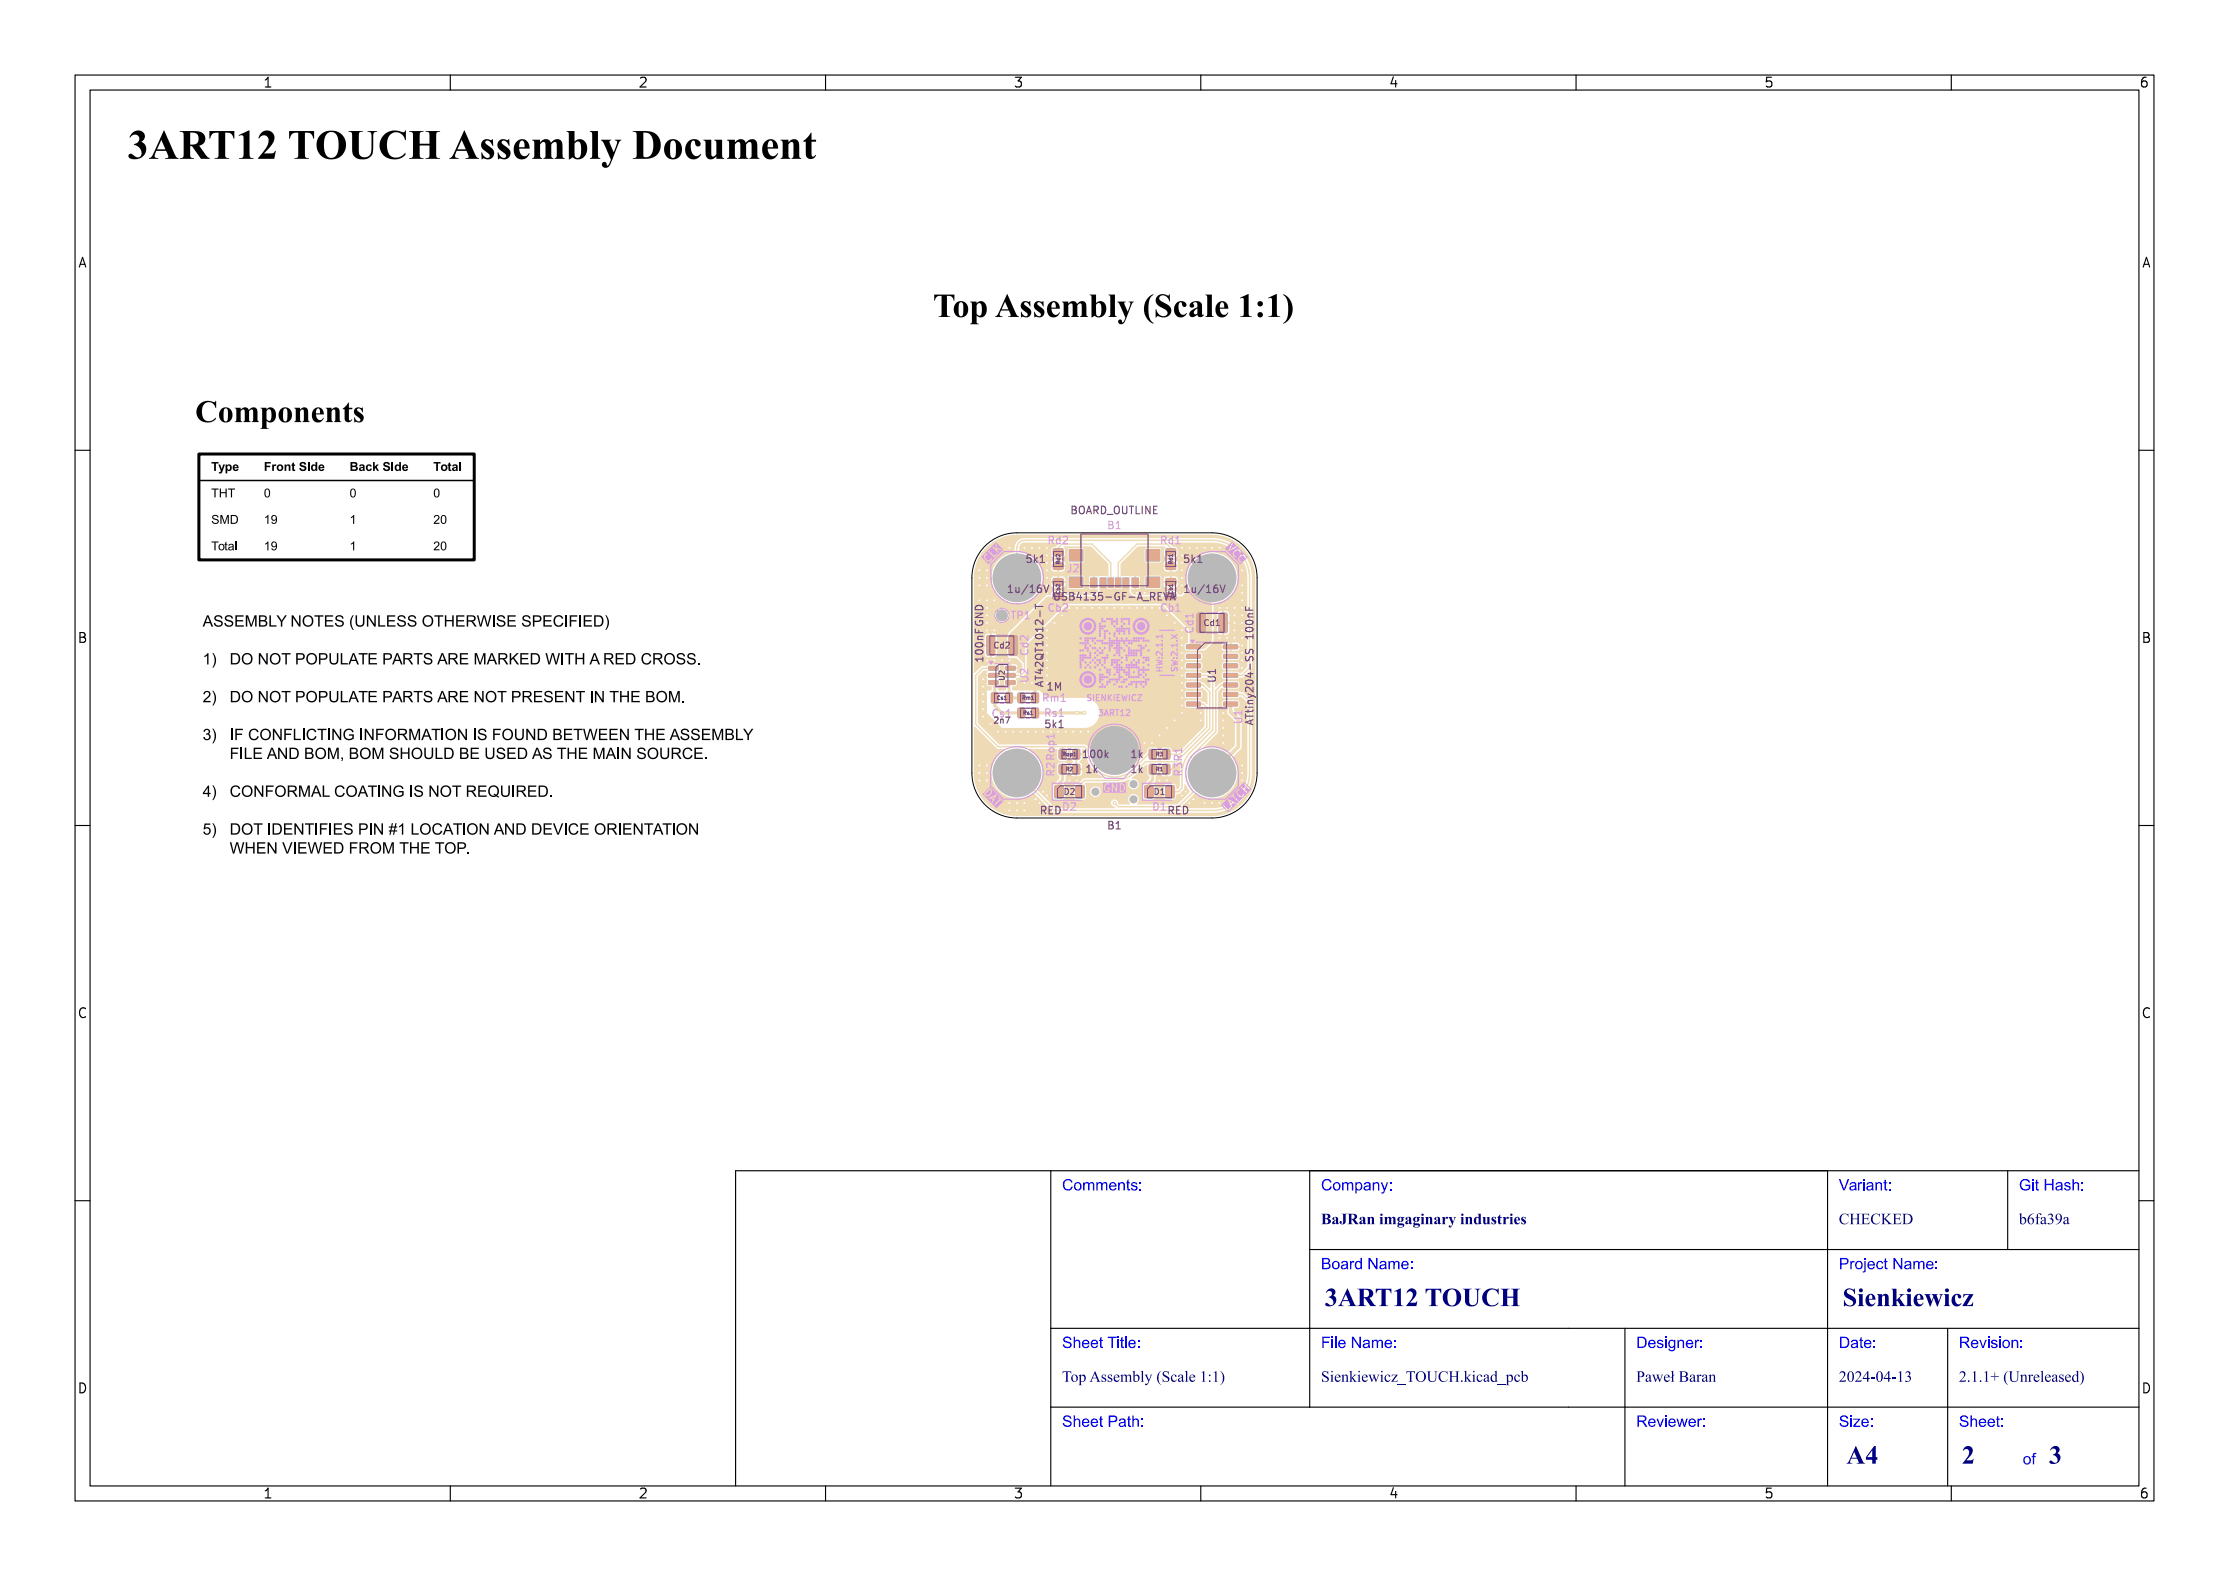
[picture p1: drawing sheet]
<svg xmlns="http://www.w3.org/2000/svg" width="297mm" height="210mm" viewBox="0 0 297 210" stroke-linecap="round" stroke-linejoin="round" font-family="sans-serif">
<defs><g id="words">
<text font-size="5.3" fill="#fff" x="17" y="21.5">3ART12 TOUCH Assembly Document</text>
<text font-size="4.3" fill="#fff" x="117.3" y="42.5">Top Assembly (Scale 1:1)</text>
<g font-size="3.3" fill="#fff">
<text x="176.5" y="174.3">3ART12 TOUCH</text>
<text x="245.5" y="174.3">Sienkiewicz</text>
<text x="246" y="195.3">A4</text>
<text x="261.4" y="195.3">2</text>
<text x="273" y="195.3">3</text>
</g>
<g font-size="2" fill="#fff">
<text x="141.5" y="158.8">Comments:</text>
<text x="176" y="158.8">Company:</text>
<text x="245" y="158.8">Variant:</text>
<text x="269" y="158.8">Git Hash:</text>
<text x="176" y="163.3">BaJRan imgaginary industries</text>
<text x="245" y="163.3">CHECKED</text>
<text x="269" y="163.3">b6fa39a</text>
<text x="176" y="169.3">Board Name:</text>
<text x="245" y="169.3">Project Name:</text>
<text x="141.5" y="179.8">Sheet Title:</text>
<text x="176" y="179.8">File Name:</text>
<text x="218" y="179.8">Designer:</text>
<text x="245" y="179.8">Date:</text>
<text x="261" y="179.8">Revision:</text>
<text x="141.5" y="184.3">Top Assembly (Scale 1:1)</text>
<text x="176" y="184.3">Sienkiewicz_TOUCH.kicad_pcb</text>
<text x="218" y="184.3">Paweł Baran</text>
<text x="245" y="184.3">2024-04-13</text>
<text x="261" y="184.3">2.1.1+ (Unreleased)</text>
<text x="141.5" y="190.3">Sheet Path:</text>
<text x="218" y="190.3">Reviewer:</text>
<text x="245" y="190.3">Size:</text>
<text x="261" y="190.3">Sheet:</text>
<text x="269.5" y="195.3">of</text>
</g>
<g font-size="1.7" fill="#fff">
<text x="35" y="11.6">1</text>
<text x="85" y="11.6">2</text>
<text x="135" y="11.6">3</text>
<text x="185" y="11.6">4</text>
<text x="235" y="11.6">5</text>
<text x="285" y="11.6">6</text>
<text x="10.5" y="35.6">A</text>
<text x="285.5" y="35.6">A</text>
<text x="10.5" y="85.6">B</text>
<text x="285.5" y="85.6">B</text>
<text x="10.5" y="135.6">C</text>
<text x="285.5" y="135.6">C</text>
<text x="10.5" y="185.6">D</text>
<text x="285.5" y="185.6">D</text>
<text x="35" y="199.7">1</text>
<text x="85" y="199.7">2</text>
<text x="135" y="199.7">3</text>
<text x="185" y="199.7">4</text>
<text x="235" y="199.7">5</text>
<text x="285" y="199.7">6</text>
</g>
<g font-size="1.3" fill="#fff">
<text x="143.3" y="68.5">BOARD_OUTLINE</text>
<text x="147.7" y="70.5">B1</text>
<text x="136.8" y="75">5k1</text>
<text x="139.8" y="72.5">Rd2</text>
<text x="142.2" y="76.2">J2</text>
<text x="154.8" y="72.5">Rd1</text>
<text x="157.8" y="75">5k1</text>
<text x="134.6" y="79">1u/16V</text>
<text x="134.8" y="82.5">TP1</text>
<text x="139.8" y="81.5">Cb2</text>
<text x="141.7" y="80">USB4135-GF-A_REVA</text>
<text x="154.8" y="81.5">Cb1</text>
<text x="158.1" y="79">1u/16V</text>
<text x="131" y="88" transform="rotate(-90 131 88)">100nF GND</text>
<text x="137" y="87.2" transform="rotate(-90 137 87.2)">Cd2</text>
<text x="159" y="84.2" transform="rotate(-90 159 84.2)">Cd1</text>
<text x="167" y="85" transform="rotate(-90 167 85)">100nF</text>
<text x="132.3" y="95.6">Cs1</text>
<text x="137" y="90.8" transform="rotate(-90 137 90.8)">U2</text>
<text x="139" y="90.8" transform="rotate(-90 139 90.8)">AT42QT1012-T</text>
<text x="139.3" y="95.5">Rs1</text>
<text x="139.3" y="93.5">Rm1</text>
<text x="139.7" y="92">1M</text>
<text x="162" y="90.8" transform="rotate(-90 162 90.8)">U1</text>
<text x="139.3" y="97">5k1</text>
<text x="144.4" y="101">100k</text>
<text x="150.7" y="101">1k</text>
<text x="165.5" y="96.3" transform="rotate(-90 165.5 96.3)">U1</text>
<text x="167" y="96.3" transform="rotate(-90 167 96.3)">ATtiny204-SS</text>
<text x="140.5" y="103.3" transform="rotate(-90 140.5 103.3)">R2 Rop1</text>
<text x="141.7" y="108">D2</text>
<text x="144.7" y="103">1k</text>
<text x="150.7" y="103">1k</text>
<text x="153.7" y="108">D1</text>
<text x="157.5" y="103.3" transform="rotate(-90 157.5 103.3)">R3 R1</text>
<text x="138.8" y="108.5">RED</text>
<text x="147.7" y="110.5">B1</text>
<text x="155.8" y="108.5">RED</text>
</g>
<g font-size="1.1" fill="#fff">
<text x="160.5" y="83.4">Cd1</text>
<text x="132.5" y="86.4">Cd2</text>
<text x="154.9" y="89.6" transform="rotate(-90 154.9 89.6)">HW:2.1.1</text>
<text x="156.9" y="89.6" transform="rotate(-90 156.9 89.6)">SW:2.1.X</text>
<text x="145" y="93.4">SIENKIEWICZ</text>
<text x="146.6" y="95.4">3ART12</text>
<text x="132.5" y="96.4">2n7</text>
<text x="141.9" y="105.9">D2</text>
<text x="153.9" y="105.9">D1</text>
</g>
<text font-size="1" fill="#fff" x="133.9" y="90.6" transform="rotate(-90 133.9 90.6)">U2</text>
<g font-size=".7" fill="#fff">
<text x="141.2" y="75.1" transform="rotate(-90 141.2 75.1)">Rd2</text>
<text x="156.2" y="75.1" transform="rotate(-90 156.2 75.1)">Rd1</text>
<text x="141.2" y="79.1" transform="rotate(-90 141.2 79.1)">Cb2</text>
<text x="156.2" y="79.1" transform="rotate(-90 156.2 79.1)">Cb1</text>
<text x="132.9" y="93.2">Cs1</text>
<text x="136.4" y="95.2">Rs1</text>
<text x="136.4" y="93.2">Rm1</text>
<text x="141.7" y="100.7">Rop1</text>
<text x="154.1" y="100.7">R3</text>
<text x="142.1" y="102.7">R2</text>
<text x="154.1" y="102.7">R1</text>
</g>
</g></defs>
<path d="M131.3 72.8a6 6 0 0 1 4.2-1.8h26a6 6 0 0 1 6 6v26a6 6 0 0 1-6 6h-26a6 6 0 0 1-6-6v-26a6 6 0 0 1 1.8-4.2z" fill="none" stroke="#000" stroke-width=".13"/>
<path d="M136.5 72a1 1 0 0 0-1 1M161.5 72a5 5 0 0 1 5 5M145 100a3.5 3.5 0 0 0 2.1 3.3 3.5 3.5 0 0 0 3.9-.8M151.3 102.8a4 4 0 0 1-2.8 1.2M158.7 100.2a4 4 0 0 0-1.2 2.8M159 100.5a3.5 3.5 0 0 0 0 5M166.5 103a5 5 0 0 1-5 5" fill="none" stroke="#eedab5" stroke-width=".2"/>
<g fill="#eedab5">
<path d="M141.1 101.9l.7-.1 .3 .2v1l-.2 .2h-.6l-.2-.2z" fill-rule="evenodd"/>
<path d="M143 101.9l.7-.1 .2 .2v1l-.1 .2h-.6l-.3-.2z" fill-rule="evenodd"/>
<path d="M152.5 104.7l1-.1 .2 .2v1.3l-.1 .3h-.9l-.2-.2v-1.3z" fill-rule="evenodd"/>
<path d="M155.3 104.7l1-.1 .2 .2v1.3l-.1 .3h-.9l-.2-.2v-1.3z" fill-rule="evenodd"/>
<path d="M158.1 85.9h1.8l.1 .1v.4l-.2 .1h-1.7v-.2z" fill-rule="evenodd"/>
<path d="M158.1 87.2h1.8l.1 .1v.4l-.2 .1-1.7-.1v-.1z" fill-rule="evenodd"/>
<path d="M158.1 88.5l1.8-.1 .1 .2v.3l-.2 .1h-1.7v-.1z" fill-rule="evenodd"/>
<path d="M158.1 89.7h1.8l.1 .1v.4l-.2 .1h-1.7v-.2z" fill-rule="evenodd"/>
<path d="M158.1 91h1.8l.1 .1v.4l-.2 .1h-1.7v-.2z" fill-rule="evenodd"/>
<path d="M158.1 92.3h1.8l.1 .1v.3l-.2 .1h-1.7v-.1z" fill-rule="evenodd"/>
<path d="M158.1 93.6l1.8-.1 .1 .2v.3l-.2 .1h-1.7v-.1z" fill-rule="evenodd"/>
<path d="M163 93.6l1.9-.1v.2v.3l-.1 .1h-1.7l-.1-.1z" fill-rule="evenodd"/>
<path d="M163 92.3h1.9v.1v.3l-.1 .1h-1.7l-.1-.1z" fill-rule="evenodd"/>
<path d="M163 91h1.9v.1v.4l-.1 .1h-1.7l-.1-.2z" fill-rule="evenodd"/>
<path d="M163 89.7h1.9v.1v.4l-.1 .1h-1.7l-.1-.2z" fill-rule="evenodd"/>
<path d="M163 88.5l1.9-.1v.2v.3l-.1 .1h-1.7l-.1-.1z" fill-rule="evenodd"/>
<path d="M163 87.2h1.9v.1v.4l-.1 .1-1.7-.1-.1-.1z" fill-rule="evenodd"/>
<path d="M163 85.9h1.9v.1v.4l-.1 .1h-1.7l-.1-.2z" fill-rule="evenodd"/>
<path d="M140.3 77.1h1.3l.1 .2v.6l-.2 .1h-1.1l-.1-.2z" fill-rule="evenodd"/>
<path d="M140.3 79h1.3l.1 .2v.6l-.2 .1h-1.1l-.1-.2z" fill-rule="evenodd"/>
<path d="M135.6 92.4l.8-.1 .2 .2v1l-.2 .2h-.6l-.2-.2z" fill-rule="evenodd"/>
<path d="M137.5 92.4l.7-.1 .2 .2v1l-.1 .2h-.7l-.2-.2z" fill-rule="evenodd"/>
<path d="M143 99.9l.7-.1 .2 .2v.9l-.1 .3h-.6l-.3-.2z" fill-rule="evenodd"/>
<path d="M141.1 99.9l.7-.1 .3 .2v.9l-.2 .3h-.6l-.2-.2z" fill-rule="evenodd"/>
<path d="M140.4 73.1h1.1l.2 .2v.6l-.2 .2h-1l-.2-.2z" fill-rule="evenodd"/>
<path d="M140.4 75l1.1-.1 .2 .2v.7l-.2 .1h-1l-.2-.2z" fill-rule="evenodd"/>
<path d="M155.4 73.1h1.1l.2 .2v.6l-.3 .2h-.9l-.2-.2z" fill-rule="evenodd"/>
<path d="M155.4 75l1.1-.1 .2 .2v.7l-.3 .1h-.9l-.2-.2z" fill-rule="evenodd"/>
<path d="M162.5 81.7h.8l.2 .1v2.3l-.1 .2h-.8l-.2-.1v-2.3z" fill-rule="evenodd"/>
<path d="M159.5 81.7h.8l.3 .1v2.3l-.2 .2h-.7l-.2-.1-.1-2.3z" fill-rule="evenodd"/>
<path d="M155.3 77.1h1.3l.1 .2v.6l-.2 .1h-1.1l-.1-.2z" fill-rule="evenodd"/>
<path d="M155.3 79h1.3l.1 .2v.6l-.2 .1h-1.1l-.1-.2z" fill-rule="evenodd"/>
<path d="M140.5 104.7l1-.1 .2 .2v1.3l-.1 .3h-.9l-.2-.2v-1.3z" fill-rule="evenodd"/>
<path d="M143.3 104.7l1-.1 .2 .2v1.3l-.1 .3h-.9l-.2-.2v-1.3z" fill-rule="evenodd"/>
<path d="M131.5 84.7h.8l.3 .1v2.3l-.2 .2h-.7l-.2-.1-.1-2.3z" fill-rule="evenodd"/>
<path d="M134.5 84.7h.8l.2 .1v2.3l-.1 .2h-.8l-.2-.1v-2.3z" fill-rule="evenodd"/>
<path d="M135.6 94.4l.8-.1 .2 .2v.9l-.2 .3h-.6l-.2-.2z" fill-rule="evenodd"/>
<path d="M137.5 94.4l.7-.1 .2 .2v.9l-.1 .3h-.7l-.2-.2z" fill-rule="evenodd"/>
<path d="M153.1 101.9l.7-.1 .3 .2v1l-.2 .2h-.6l-.2-.2z" fill-rule="evenodd"/>
<path d="M155 101.9l.7-.1 .2 .2v1l-.1 .2h-.6l-.3-.2z" fill-rule="evenodd"/>
<path d="M132.1 92.3h.7l.2 .1v1.1l-.1 .2h-.6l-.2-.1z" fill-rule="evenodd"/>
<path d="M134 92.3h.7l.2 .1v1.1l-.1 .2h-.6l-.2-.1z" fill-rule="evenodd"/>
<path d="M153.1 99.9l.7-.1 .3 .2v.9l-.2 .3h-.6l-.2-.2z" fill-rule="evenodd"/>
<path d="M155 99.9l.7-.1 .2 .2v.9l-.1 .3h-.6l-.3-.2z" fill-rule="evenodd"/>
<path d="M148.7 77h.7v1.2h-.7z" fill-rule="evenodd"/>
<path d="M146.6 77h.8v1.2h-.8z" fill-rule="evenodd"/>
<path d="M145.4 77h.8v1.2h-.8z" fill-rule="evenodd"/>
<path d="M147.6 77h.7v1.2h-.7z" fill-rule="evenodd"/>
<path d="M149.6 77h.8v1.2h-.8z" fill-rule="evenodd"/>
<path d="M150.8 77h.9v1.2h-.9z" fill-rule="evenodd"/>
<path d="M152.7 76.9h1.8v1.4h-1.8z" fill-rule="evenodd"/>
<path d="M152.7 73.2h1.8v1.6h-1.8z" fill-rule="evenodd"/>
<path d="M142.5 73.2h1.8v1.6h-1.8z" fill-rule="evenodd"/>
<path d="M142.5 76.9h1.8v1.4h-1.8z" fill-rule="evenodd"/>
<path d="M131.7 88.8h1.2l.1 .1v.4l-.1 .1-1.1-.1-.1-.1z" fill-rule="evenodd"/>
<path d="M131.7 89.7h1.2l.1 .1v.4l-.1 .1h-1.1l-.1-.2z" fill-rule="evenodd"/>
<path d="M131.7 90.7h1.2l.1 .1v.4h-.1h-1.1l-.1-.1z" fill-rule="evenodd"/>
<path d="M134 90.7h1.2l.1 .1v.4h-.2h-1l-.1-.1z" fill-rule="evenodd"/>
<path d="M134 89.7h1.2l.1 .1v.4l-.2 .1h-1l-.1-.2z" fill-rule="evenodd"/>
<path d="M134 88.8h1.2l.1 .1v.4l-.2 .1-1-.1-.1-.1z" fill-rule="evenodd"/>
</g>
<g fill="#eedab5">
<circle cx="133.5" cy="82" r=".75"/>
<circle cx="133.1" cy="77" r=".4"/>
<circle cx="133.8" cy="75.3" r=".4"/>
<circle cx="133.8" cy="78.7" r=".4"/>
<circle cx="135.5" cy="74.6" r=".4"/>
<circle cx="135.5" cy="77" r="3.2"/>
<circle cx="135.5" cy="79.4" r=".4"/>
<circle cx="137.2" cy="75.3" r=".4"/>
<circle cx="137.2" cy="78.7" r=".4"/>
<circle cx="137.9" cy="77" r=".4"/>
<circle cx="159.1" cy="77" r=".4"/>
<circle cx="159.8" cy="75.3" r=".4"/>
<circle cx="159.8" cy="78.7" r=".4"/>
<circle cx="161.5" cy="74.6" r=".4"/>
<circle cx="161.5" cy="77" r="3.2"/>
<circle cx="161.5" cy="79.4" r=".4"/>
<circle cx="163.2" cy="75.3" r=".4"/>
<circle cx="163.2" cy="78.7" r=".4"/>
<circle cx="163.9" cy="77" r=".4"/>
<circle cx="159.1" cy="103" r=".4"/>
<circle cx="159.8" cy="101.3" r=".4"/>
<circle cx="159.8" cy="104.7" r=".4"/>
<circle cx="161.5" cy="100.6" r=".4"/>
<circle cx="161.5" cy="103" r="3.2"/>
<circle cx="161.5" cy="105.4" r=".4"/>
<circle cx="163.2" cy="101.3" r=".4"/>
<circle cx="163.2" cy="104.7" r=".4"/>
<circle cx="163.9" cy="103" r=".4"/>
<circle cx="133.1" cy="103" r=".4"/>
<circle cx="133.8" cy="101.3" r=".4"/>
<circle cx="133.8" cy="104.7" r=".4"/>
<circle cx="135.5" cy="100.6" r=".4"/>
<circle cx="135.5" cy="103" r="3.2"/>
<circle cx="135.5" cy="105.4" r=".4"/>
<circle cx="137.2" cy="101.3" r=".4"/>
<circle cx="137.2" cy="104.7" r=".4"/>
<circle cx="137.9" cy="103" r=".4"/>
<circle cx="146.1" cy="100" r=".4"/>
<circle cx="146.8" cy="98.3" r=".4"/>
<circle cx="146.8" cy="101.7" r=".4"/>
<circle cx="148.5" cy="97.6" r=".4"/>
<circle cx="148.5" cy="100" r="3.2"/>
<circle cx="148.5" cy="102.4" r=".4"/>
<circle cx="150.2" cy="98.3" r=".4"/>
<circle cx="150.2" cy="101.7" r=".4"/>
<circle cx="150.9" cy="100" r=".4"/>
<circle cx="164.5" cy="82" r=".27"/>
<circle cx="162.5" cy="81" r=".28"/>
<circle cx="139.5" cy="88" r=".27"/>
<circle cx="160" cy="95" r=".28"/>
<circle cx="165.5" cy="88" r=".28"/>
<circle cx="136.5" cy="91" r=".27"/>
<circle cx="136.5" cy="73" r=".27"/>
<circle cx="137" cy="97.5" r=".27"/>
<circle cx="131" cy="90.5" r=".27"/>
<circle cx="157.5" cy="77" r=".27"/>
<circle cx="157.5" cy="74" r=".27"/>
<circle cx="133.5" cy="88" r=".27"/>
<circle cx="165.5" cy="86" r=".28"/>
<circle cx="154.5" cy="98" r=".27"/>
<circle cx="130.5" cy="82" r=".27"/>
<circle cx="143.5" cy="81" r=".27"/>
<circle cx="155.5" cy="82" r=".27"/>
<circle cx="157.5" cy="85" r=".27"/>
<circle cx="163" cy="99" r=".27"/>
<circle cx="142.5" cy="79" r=".27"/>
<circle cx="158" cy="105.5" r=".27"/>
<circle cx="143.5" cy="104" r=".28"/>
<circle cx="138.5" cy="73" r=".28"/>
<circle cx="165.5" cy="84" r=".28"/>
<circle cx="146.5" cy="81" r=".27"/>
<circle cx="161.5" cy="73" r=".27"/>
<circle cx="157.5" cy="88" r=".27"/>
<circle cx="139.5" cy="91" r=".27"/>
<circle cx="139.5" cy="84" r=".27"/>
<circle cx="130.5" cy="86" r=".27"/>
<circle cx="163.5" cy="85" r=".27"/>
<circle cx="139.5" cy="79" r=".27"/>
<circle cx="139.5" cy="90" r=".27"/>
<circle cx="153.5" cy="81" r=".27"/>
<circle cx="152.5" cy="79" r=".27"/>
<circle cx="131" cy="92.5" r=".27"/>
<circle cx="138.5" cy="91" r=".28"/>
<circle cx="131.5" cy="102" r=".27"/>
<circle cx="165.5" cy="104" r=".28"/>
<circle cx="157.5" cy="73" r=".27"/>
<circle cx="164.5" cy="81" r=".27"/>
<circle cx="157.5" cy="95" r=".27"/>
<circle cx="139.5" cy="77" r=".27"/>
<circle cx="164.5" cy="84" r=".27"/>
<circle cx="131" cy="94.5" r=".27"/>
<circle cx="165.5" cy="87" r=".28"/>
<circle cx="130.5" cy="76" r=".27"/>
<circle cx="157.5" cy="91" r=".27"/>
<circle cx="131.5" cy="77" r=".27"/>
<circle cx="139.5" cy="86" r=".27"/>
<circle cx="165.5" cy="82" r=".28"/>
<circle cx="164.5" cy="83" r=".27"/>
<circle cx="157.5" cy="78" r=".27"/>
<circle cx="136.5" cy="107" r=".27"/>
<circle cx="133" cy="97.5" r=".28"/>
<circle cx="155.5" cy="97" r=".27"/>
<circle cx="131.5" cy="81" r=".27"/>
<circle cx="160.5" cy="73" r=".27"/>
<circle cx="151.5" cy="79" r=".27"/>
<circle cx="144.5" cy="79" r=".28"/>
<circle cx="143.5" cy="79" r=".27"/>
<circle cx="145" cy="97.5" r=".28"/>
<circle cx="163.5" cy="81" r=".27"/>
<circle cx="157.5" cy="75" r=".27"/>
<circle cx="141" cy="97.5" r=".28"/>
<circle cx="161.5" cy="107" r=".27"/>
<circle cx="131.5" cy="103" r=".27"/>
<circle cx="157.5" cy="92" r=".27"/>
<circle cx="130.5" cy="81" r=".27"/>
<circle cx="141.5" cy="82" r=".28"/>
<circle cx="130.5" cy="80" r=".27"/>
<circle cx="158.5" cy="107" r=".27"/>
<circle cx="137.5" cy="73" r=".27"/>
<circle cx="165.5" cy="83" r=".28"/>
<circle cx="159.5" cy="73" r=".28"/>
<circle cx="157.5" cy="106" r=".27"/>
<circle cx="157.5" cy="90" r=".27"/>
<circle cx="157.5" cy="84" r=".27"/>
<circle cx="131.5" cy="83" r=".27"/>
<circle cx="130.5" cy="103" r=".27"/>
<circle cx="139" cy="97.5" r=".28"/>
<circle cx="130.5" cy="77" r=".27"/>
<circle cx="130.5" cy="84" r=".27"/>
<circle cx="145.5" cy="81" r=".27"/>
<circle cx="140" cy="97.5" r=".27"/>
<circle cx="142.5" cy="104" r=".27"/>
<circle cx="139.5" cy="73" r=".27"/>
<circle cx="157.5" cy="86" r=".27"/>
<circle cx="143" cy="97.5" r=".27"/>
<circle cx="131.5" cy="80" r=".27"/>
<circle cx="150.5" cy="81" r=".28"/>
<circle cx="157.5" cy="93" r=".27"/>
<circle cx="157.5" cy="94" r=".27"/>
<circle cx="153.5" cy="99" r=".27"/>
<circle cx="154.5" cy="79" r=".27"/>
<circle cx="131" cy="93.5" r=".27"/>
<circle cx="134" cy="97.5" r=".27"/>
<circle cx="134.5" cy="73" r=".27"/>
<circle cx="139.5" cy="89" r=".27"/>
<circle cx="157.5" cy="87" r=".27"/>
<circle cx="131.5" cy="78" r=".27"/>
<circle cx="131" cy="91.5" r=".27"/>
<circle cx="132.5" cy="84" r=".28"/>
<circle cx="131.5" cy="104" r=".27"/>
<circle cx="139.5" cy="106" r=".28"/>
<circle cx="163" cy="97" r=".27"/>
<circle cx="157.5" cy="89" r=".27"/>
<circle cx="155.5" cy="104" r=".27"/>
<circle cx="163" cy="98" r=".28"/>
<circle cx="156.5" cy="83" r=".28"/>
<circle cx="165.5" cy="102" r=".28"/>
<circle cx="152.5" cy="81" r=".27"/>
<circle cx="165.5" cy="76" r=".28"/>
<circle cx="158.5" cy="73" r=".27"/>
<circle cx="135" cy="97.5" r=".28"/>
<circle cx="145.5" cy="79" r=".27"/>
<circle cx="165.5" cy="81" r=".28"/>
<circle cx="142.5" cy="81" r=".27"/>
<circle cx="159" cy="106.5" r=".28"/>
<circle cx="160" cy="96" r=".27"/>
<circle cx="130.5" cy="78" r=".27"/>
<circle cx="164.5" cy="85" r=".27"/>
<circle cx="163" cy="95" r=".28"/>
<circle cx="135.5" cy="107" r=".28"/>
<circle cx="154.5" cy="81" r=".27"/>
<circle cx="142" cy="97.5" r=".28"/>
<circle cx="144.5" cy="81" r=".28"/>
<circle cx="130.5" cy="87" r=".27"/>
<circle cx="153.5" cy="79" r=".27"/>
<circle cx="131.5" cy="84" r=".27"/>
<circle cx="130.5" cy="104" r=".27"/>
<circle cx="165.5" cy="80" r=".28"/>
<circle cx="165.5" cy="78" r=".28"/>
<circle cx="139" cy="105.5" r=".28"/>
<circle cx="165.5" cy="85" r=".28"/>
<circle cx="138" cy="106.5" r=".28"/>
<circle cx="132" cy="96.5" r=".27"/>
<circle cx="147.5" cy="81" r=".28"/>
<circle cx="132.5" cy="88" r=".28"/>
<circle cx="131.5" cy="82" r=".27"/>
<circle cx="134.5" cy="108" r=".27"/>
<circle cx="165.5" cy="103" r=".28"/>
<circle cx="149.5" cy="81" r=".27"/>
<circle cx="156.5" cy="96" r=".27"/>
<circle cx="130.5" cy="102" r=".27"/>
<circle cx="136" cy="97.5" r=".28"/>
<circle cx="138.5" cy="107" r=".28"/>
<circle cx="151.5" cy="81" r=".27"/>
<circle cx="131.5" cy="88" r=".27"/>
<circle cx="139.5" cy="85" r=".27"/>
<circle cx="139.5" cy="87" r=".27"/>
<circle cx="148.5" cy="81" r=".27"/>
<circle cx="134.5" cy="107" r=".28"/>
<circle cx="165.5" cy="79" r=".28"/>
<circle cx="130.5" cy="88" r=".27"/>
<circle cx="134.5" cy="88" r=".27"/>
<circle cx="136.5" cy="108" r=".27"/>
<circle cx="157.5" cy="76" r=".27"/>
<circle cx="139.5" cy="75" r=".27"/>
<circle cx="154.5" cy="104" r=".27"/>
<circle cx="140.5" cy="83" r=".28"/>
<circle cx="131" cy="95.5" r=".27"/>
<circle cx="160.5" cy="107" r=".27"/>
<circle cx="138" cy="97.5" r=".28"/>
<circle cx="130.5" cy="83" r=".27"/>
<circle cx="144" cy="97.5" r=".28"/>
<circle cx="135.5" cy="108" r=".28"/>
<circle cx="163" cy="96" r=".27"/>
<circle cx="162.5" cy="73" r=".28"/>
<circle cx="139.5" cy="74" r=".27"/>
<circle cx="139.5" cy="78" r=".27"/>
<circle cx="165.5" cy="89" r=".28"/>
<circle cx="162.5" cy="85" r=".28"/>
<circle cx="132.5" cy="80" r=".28"/>
<circle cx="130.5" cy="85" r=".27"/>
<circle cx="137.5" cy="91" r=".27"/>
<circle cx="152.5" cy="99" r=".27"/>
<circle cx="139.5" cy="76" r=".27"/>
<circle cx="131.5" cy="76" r=".27"/>
<circle cx="162.5" cy="107" r=".28"/>
<circle cx="148.5" cy="107" r=".27"/>
<circle cx="144.5" cy="95" r=".28"/>
<circle cx="143.5" cy="95" r=".28"/>
</g>
<path d="M137.5 91l.4 .4v1.6M164 93.8v1.1l1 1v3.6l-3.5 3.5" fill="none" stroke="#eedab5" stroke-width=".5"/>
<g fill="none" stroke="#eedab5" stroke-width=".2">
<path d="M135.5 73v4M136.5 72h25M141 79.4v1.1l-4.5 4.5v4.5l-.5 .5h-1.4M141 73.6v-.6l.5-.5h4l2.5 2.5v2.6M156 73.6v-.6l-.5-.5h-4l-2.5 2.5v2.6M166.5 77v12l-1 1h-1.5M132.4 92.4l.1 .2v.4M132.4 91l.1 .1M132.4 89.1h-1.5l-.9 .9v6.5l3 3M133 99.5h11.5l.5 .5M133 99.5h.1M134.6 92.8l-.2 .2"/>
<path d="M134.6 91l-.2 .1M135 85.5v.5M137.5 99.5h.1M141.5 99.5l.1 .1v.9M148.5 97v3M159 91.3h1.3l.9 .9v4.9l-4.4 4.4h-4.1l-1.4 1.3M159 93.8h1.3l.5 .5v2.6l-3.6 3.6h-1.8M159 90h2l.6 .6v6.6l-2.9 3M159.6 88.7h.2M164 91.3h-1.3l-.7 .7v5.5l-3 3M164 92.5h1.5l1 1v9.5M135.5 103l5 5h21"/>
<path d="M141.1 105.3v.2M148.5 104h-4l-.6 .6v.9M153.6 100.5h-.6l-2 2M157.5 103v2l-.5 .5h-1.1v-.4M159 105.5l-2 2h-8l-.5-.5M161.5 101.9v1.1"/>
</g>
<path d="M132.5 91.1v2.9l1 1h2.6M134.4 91.1v1.9h1.7M137.9 95h6.6M141.6 103v.9l-.5 .5v1.1M153.6 103v.9l-.5 .5v1.1" fill="none" stroke="#eedab5" stroke-width=".4"/>
<g fill="#eedab5">
<path d="M134.5 84.4l5-4.9h6.5l.5-.5 .1-2h.8l.1 1.3 .1 .1h1.8l.2-.1v-1.3h.9v2l.5 .5h6.5l1.5-1.5h2.5v7.4l-1 1.1-2-.1v-2.4l-3.5-3.5h-13l-5.5 5.5-.1 2.3-.9-.8-1-.1z" fill-rule="evenodd"/>
<path d="M131.4 72.9a5.8 5.8 0 0 1 4.1-1.6h26.4a5.8 5.8 0 0 1 5.3 5.7v26.4a5.7 5.7 0 0 1-5.7 5.3h-26.4a5.7 5.7 0 0 1-5.3-5.7v-6.1v-.1l3 2.9 1.1 .1 .1 .1a3.4 3.4 0 0 0-1.4 4.9 3.4 3.4 0 0 0 5.1 .8l2.8 2.7h21.2a5.3 5.3 0 0 0 5.1-5.1v-9.8l-1.1-1.1-.5-.1-.4-.2h-1.8l-.2 .4v.4l.1 .2h1.9l.3-.1 .3-.1 .8 .9v9.3a4.7 4.7 0 0 1-4.7 4.7h-4.1v-.2l1.9-1.9a3.4 3.4 0 0 0 4.5-.1 3.4 3.4 0 0 0 .4-4.6l1.2-1.1v-.2v-3.7v-.3l-1-.9v-.3l.5-.1 .2-.2v-.5l-.2-.3h-1.8l-.3 .3 .1 .6 .1 .1h.5l.1 .9 .9 .9 .1 3.2-1.1 1a3.8 3.8 0 0 0-3.2-.6v-.1l2-2v-5.5l.5-.5 .3 .2h1.8l.2-.3v-.5l-.3-.2h-1.7l-.6 .2-.5 .5-.1-1-.8-.8h-.9l-.3-.2h-1.7l-.3 .1v.2v.5l.2 .2h1.8l.3-.2h.6l.5 .4-.1 1-.7-.7-.5-.2h-1.9l-.2 .1v.2v.4l.2 .3h1.8l.3-.2 .7 .7-.1 1.5-.4-.3-.5-.2h-1.8l-.2 .3v.5l.2 .2h1.8l.3-.1 .3 .2v2.3l-3.4 3.5h-.9l-.1-.1a.45 .45 0 0 0-.4-.5h-.6l-.4 .2v1.3l-.1 .1-.3-.1v-1.1l-.1-.3-.3-.1h-.7a.71 .71 0 0 0-.4 .7l-2 2a3.3 3.3 0 0 1-3.6 .6 3.3 3.3 0 0 1-2-3.1l-.7-.6h-11.4l-2.8-2.9v-6.2h1.1l.1 .2a.33 .33 0 0 1 0 .5l.1 .5 .5 .3v.4h-.6v3l2 2h11.1a2 2 0 0 0 1.9-2 2 2 0 0 0-2-2h-5l-.6-.6h19v.4l.3 .2h1.8l.2-.2v-.4l-.1-.3-.2-.1h-1.8l-.2 .4h-19l-.4-.4h-3.6v-.1v-.3l.5-.3 .1-.5-.1-.3 .1-.2h.6l.6-.6 .1-1.2h21.1v.5l.3 .2h1.8l.2-.2v-.5h2.6v.5l.3 .2h1.8l.3-.3-.1-.4-.3-.3h-1.7l-.2 .2-.1 .1h-2.6l-.1-.2-.2-.1h-1.7l-.2 .1-.1 .2h-21.1v-1.2h21.1v.4l.3 .3h1.8l.2-.3v-.4h2.6v.4l.2 .3h1.8l.3-.3v-.5l-.3-.2h-1.7l-.2 .1-.1 .2h-2.6l-.2-.3h-1.8h-.2l-.1 .3h-21.1v-1.4l5.3-5.2h12.8l3.4 3.3-.1 1.7a.35 .35 0 0 0-.3 .3v.5l.3 .2h2.3l.4-.4h1.9v.3l.3 .1h.8v-.4h.2v.4h.7l.3-.1 .1-.3h-4.3l.3-.3 2.7 .1v-.5h.2v.5h1.1l-.1-.3-.3-.2h-1.7l-.3 .2v.2h-1.6l.5-.5v-1.4h.4l.3 .4 .4 .1v-1.5h.3v1.5l.4-.1 .3-.4v-1h-1.7v1h-.4v-2.2h.4v1h.7v-1.5h.3v1.5h.7v-1.1l-.3-.3-1-.1-.2 .1-.2 .4h-.4l.1-1.5a3.4 3.4 0 0 0 3-4 3.4 3.4 0 0 0-4.3-2.7 3.4 3.4 0 0 0-2.2 4.6l-.9 1-.4-.1-.2-.3-.2-.1-1.1-.1-.3 .2-.2 .4h-3.9l-.4-.4v-.4h.4v-.7h.3v.7h.3l.2-.2v-.5h-.8v-1h.3v.7h.5v-.6h.6v1.4l.2 .2 1.9-.1 .1-.1v-.5h.3l.3 .4 .6 .1v-.6h.2v.6h.5l.3-.3 .1-.3h-2v.1h-.3v-.5h.3v.1h.9v-.6h.2v.6h.9v-.2l-.2-.3-.3-.1h-1.1l-.2 .1-.2 .4h-.3v-.5l-.2-.1h-1.8l-.2 .2h-.6l-.2-.1h-1.1h-.2h-1h-.1v-1.1h5.8l.2 .4 .6 .1v-.7h.2v.7h.5l.3-.3 .1-.4h-1.9v.2h-5.8v-.6h5.8v.2h.8v-.7h.2v.7h.9l-.1-.4-.4-.3-1.1 .1-.2 .1-.1 .3h-5.8l1.9-1.9h1.3v1.6l.1 .1h2.1v-1.8l-2-.1-.2 .2h-1.3l.5-.4h3.6v.1l-.2 .3v.7l.1 .3 .3 .1h1.2l.2-.4v-.6a.61 .61 0 0 0-.7-.5l-.3-.3v-.2h5.6l.9 .1a4.7 4.7 0 0 1 3.8 4.6v11.8l-.9 .9-.5-.2-1.9 .1-.1 .1v.5l.2 .3h1.8l.3-.2h.5l1.2-1.2v-12.3a5.3 5.3 0 0 0-5.1-5.1h-25.5a1.31 1.31 0 0 0-1 1.2v.7a3.4 3.4 0 0 0-2.3 5.6 3.4 3.4 0 0 0 5.9-1.4h1.2l.3 .4 .6 .1v-.6h.2v.6h.5l.3-.3 .1-.3h-2v.1h-1.2l.1-.5h1.1v.1h.9v-.6h.2v.6h.9l-.1-.3-.1-.2h.5v1.4l.1 .1h2l.1-.1v-.5h.6l.1 .6 .4 .1v-.7h-1.1v-.8h.6v.5h.5v-.7h-.3l-.2 .2h-.6v-.2l-.2-.1h-1.8l-.2 .2-1.8-.1-.3 .1-.2 .4h-1.1v-.8l-.2-.8h1.3l.3 .4 .6 .1v-.7h.2v.7h.4l.4-.3 .1-.4h-2v.2h-1.3l-.4-.6h1.7v.2h.9v-.7h.2v.7h.9l-.1-.3-.1-.2-.2-.1-1.1-.1-.3 .2-.2 .3h-1.7a3.8 3.8 0 0 0-2.5-1.6v-.5a.7 .7 0 0 1 .7-.7h4.6v.2l-.3 .3a.66 .66 0 0 0-.7 .5v.6l.2 .4h1.2l.4-.2v-.9h.4v1.7l2 .1 .2-.2-.1-1.7-1.9-.1-.2 .2h-.4l-.2-.3 3.6-.1 2.4 2.3v1.7h-1.8v1.7h.3l.1 .1v.3l-.4 .3-3.4 .1-.6-.1a.45 .45 0 0 0-.4-.5l-1.1 .1-.2 .1-.2 .4-.7 .1-4.9 4.9-.2 .5v2.5l.3 .4h.9l.8 .7v.9l-.3 .4h-.4l-.1-.1 .1-.4h-1.8v.1a.33 .33 0 0 1 .1 .5v.5a.22 .22 0 0 1 0 .4v.5l.2 .3v.4v.1l-1-.1v-.4l.2-.3v-.5a.36 .36 0 0 1 .1-.5l-3-.1 .8-.7h.5l-.2 .5h1.9v-.2a.33 .33 0 0 1-.1-.5v-.3h1.3v-.4h.3v.4h.7v-.1l-.1-.2-.2-.1h-1.2l-.2 .2-.1 .2h-.5l-.2-.3h-1.2l-.3 .1-.7 .1-.9 .9-.1-.1v-2.5h1.4l.3 .4 .4 .1v-1.5h.2v1.5h.4l.2-.1 .1-.3v-1.1h-1.6v1h-1.4v-2.2h1.4v1h.7v-1.5h.2v1.5h.7v-1l-.1-.4-.3-.1-.9 .1-.3 .4h-1.4v-2.1h3.1l.5 .2h.4l.3-.2-.6-.6-.6 .6h-3.1v-.9h2.7v.4l.2 .3 .6-.6h.4l.6 .6 .2-.3v-.4l-.2-.5-.6 .6h-.4l-.6-.6-.2 .5h-2.7v-.7h3.1l.6 .6 .6-.6-.5-.2h-.4l-.3 .2h-3.1v-4.3a5.7 5.7 0 0 1 1.6-4z" fill-rule="evenodd"/>
<path d="M137.1 99.8h3.8v1.2l.1 .3 .2 .1h.7l.3-.1 .1-.3h.4l.1 .3 .2 .1-.3 .5v.5h.6v-1.8h.2v1.8h.7l-.1-.6-.3-.3 .3-.3 .1-.6h-1.5v.4h-.4v-1.2l.4 .1v.5h1.5v-.5l.1-.1 .3 .3a4.1 4.1 0 0 0 2.4 3.5l-.1 .1h-2.4l-.9 .7a.46 .46 0 0 0-.5 .4v1.4l.1 .2 .2 .2 1.1-.1 .2-.3v-.8h.6a.7 .7 0 0 0 .9 .8 .7 .7 0 0 0 .2-1.2 .7 .7 0 0 0-1.1 .3v.1h-.6v-.6l-.2-.3 .1-.2h4.1l.7-.1 1-.3h.2a.71 .71 0 0 0 0 1.2 .71 .71 0 0 0 1.1-.5 .71 .71 0 0 0-.9-.8v-.2l2-1.7 .1 1.1 .3 .4v.3l-.5 .7-.4 .3v1.5l.1 .2 .2 .2 1.1-.1 .2-.3v-1.4l-.2-.4 .3-.3v-.7l.3-.4h.4l.2 .4h.4v-.8h.2v.8h.4l.3-.3v-.5h-1.5v.4h-.4v-1.2l.4 .1v.5h1.5v-.6h.7l.5-.4 .1 .1-.3 1.3v2.1l-.4 .3-.1-.1v-.4l-.2-.2h-1.2l-.2 .3v1.4l.1 .2 .2 .2 1.1-.1 .2-.2v-.5l.5-.1 .5-.5 .2-.7h.1l.5 1-1.7 1.7-5.3-.1a.72 .72 0 0 0 .1-1 .72 .72 0 0 0-1-.1 .72 .72 0 0 0 0 1.1l-.1 .1h-1.3l-.2-.1a.5 .5 0 0 0-.5-.6 .5 .5 0 0 0-.5 .6 .5 .5 0 0 0 .6 .4l-.1 .2h-7.9l-2.4-2.6 .2-.3h1.9v1.4l.1 .2 .3 .2h.8l.3-.2 .1-.2v-1.4l-.2-.4 .3-.3v-.7l.3-.4h.4l.2 .4h.4v-.8h.2v.8h.4l.3-.4v-.4h-1.5v.4h-.4v-1l-.1-.3-.3-.1h-.7l-.3 .2v1.2l.3 .4v.3l-.5 .7-.3 .2-.1 .2h-1.9a3.4 3.4 0 0 0-1.4-4.9z" fill-rule="evenodd"/>
</g>
<g fill="#fff">
<circle cx="164.5" cy="82" r=".12"/>
<circle cx="162.5" cy="81" r=".12"/>
<circle cx="139.5" cy="88" r=".13"/>
<circle cx="160" cy="95" r=".13"/>
<circle cx="165.5" cy="88" r=".13"/>
<circle cx="136.5" cy="91" r=".13"/>
<circle cx="136.5" cy="73" r=".13"/>
<circle cx="137" cy="97.5" r=".12"/>
<circle cx="131" cy="90.5" r=".12"/>
<circle cx="157.5" cy="77" r=".12"/>
<circle cx="157.5" cy="74" r=".12"/>
<circle cx="133.5" cy="88" r=".13"/>
<circle cx="165.5" cy="86" r=".12"/>
<circle cx="154.5" cy="98" r=".13"/>
<circle cx="130.5" cy="82" r=".13"/>
<circle cx="143.5" cy="81" r=".12"/>
<circle cx="155.5" cy="82" r=".13"/>
<circle cx="157.5" cy="85" r=".13"/>
<circle cx="163" cy="99" r=".13"/>
<circle cx="142.5" cy="79" r=".13"/>
<circle cx="158" cy="105.5" r=".12"/>
<circle cx="143.5" cy="104" r=".12"/>
<circle cx="138.5" cy="73" r=".13"/>
<circle cx="165.5" cy="84" r=".12"/>
<circle cx="146.5" cy="81" r=".12"/>
<circle cx="161.5" cy="73" r=".13"/>
<circle cx="157.5" cy="88" r=".13"/>
<circle cx="139.5" cy="91" r=".13"/>
<circle cx="139.5" cy="84" r=".13"/>
<circle cx="130.5" cy="86" r=".13"/>
<circle cx="163.5" cy="85" r=".13"/>
<circle cx="139.5" cy="79" r=".13"/>
<circle cx="139.5" cy="90" r=".13"/>
<circle cx="153.5" cy="81" r=".12"/>
<circle cx="152.5" cy="79" r=".13"/>
<circle cx="131" cy="92.5" r=".12"/>
<circle cx="138.5" cy="91" r=".13"/>
<circle cx="131.5" cy="102" r=".12"/>
<circle cx="165.5" cy="104" r=".12"/>
<circle cx="157.5" cy="73" r=".13"/>
<circle cx="164.5" cy="81" r=".12"/>
<circle cx="157.5" cy="95" r=".13"/>
<circle cx="139.5" cy="77" r=".13"/>
<circle cx="164.5" cy="84" r=".12"/>
<circle cx="131" cy="94.5" r=".12"/>
<circle cx="165.5" cy="87" r=".12"/>
<circle cx="130.5" cy="76" r=".13"/>
<circle cx="157.5" cy="91" r=".13"/>
<circle cx="131.5" cy="77" r=".12"/>
<circle cx="139.5" cy="86" r=".13"/>
<circle cx="165.5" cy="82" r=".13"/>
<circle cx="164.5" cy="83" r=".12"/>
<circle cx="157.5" cy="78" r=".13"/>
<circle cx="136.5" cy="107" r=".12"/>
<circle cx="133" cy="97.5" r=".12"/>
<circle cx="155.5" cy="97" r=".13"/>
<circle cx="131.5" cy="81" r=".12"/>
<circle cx="160.5" cy="73" r=".13"/>
<circle cx="151.5" cy="79" r=".13"/>
<circle cx="144.5" cy="79" r=".13"/>
<circle cx="143.5" cy="79" r=".13"/>
<circle cx="145" cy="97.5" r=".12"/>
<circle cx="163.5" cy="81" r=".13"/>
<circle cx="157.5" cy="75" r=".13"/>
<circle cx="141" cy="97.5" r=".12"/>
<circle cx="161.5" cy="107" r=".12"/>
<circle cx="131.5" cy="103" r=".13"/>
<circle cx="157.5" cy="92" r=".13"/>
<circle cx="130.5" cy="81" r=".13"/>
<circle cx="141.5" cy="82" r=".13"/>
<circle cx="130.5" cy="80" r=".13"/>
<circle cx="158.5" cy="107" r=".12"/>
<circle cx="137.5" cy="73" r=".13"/>
<circle cx="165.5" cy="83" r=".12"/>
<circle cx="159.5" cy="73" r=".13"/>
<circle cx="157.5" cy="106" r=".13"/>
<circle cx="157.5" cy="90" r=".13"/>
<circle cx="157.5" cy="84" r=".13"/>
<circle cx="131.5" cy="83" r=".12"/>
<circle cx="130.5" cy="103" r=".13"/>
<circle cx="139" cy="97.5" r=".12"/>
<circle cx="130.5" cy="77" r=".13"/>
<circle cx="130.5" cy="84" r=".13"/>
<circle cx="145.5" cy="81" r=".13"/>
<circle cx="140" cy="97.5" r=".12"/>
<circle cx="142.5" cy="104" r=".12"/>
<circle cx="139.5" cy="73" r=".13"/>
<circle cx="157.5" cy="86" r=".13"/>
<circle cx="143" cy="97.5" r=".12"/>
<circle cx="131.5" cy="80" r=".12"/>
<circle cx="150.5" cy="81" r=".12"/>
<circle cx="157.5" cy="93" r=".13"/>
<circle cx="157.5" cy="94" r=".13"/>
<circle cx="153.5" cy="99" r=".12"/>
<circle cx="154.5" cy="79" r=".13"/>
<circle cx="131" cy="93.5" r=".12"/>
<circle cx="134" cy="97.5" r=".12"/>
<circle cx="134.5" cy="73" r=".13"/>
<circle cx="139.5" cy="89" r=".13"/>
<circle cx="157.5" cy="87" r=".13"/>
<circle cx="131.5" cy="78" r=".13"/>
<circle cx="131" cy="91.5" r=".12"/>
<circle cx="132.5" cy="84" r=".13"/>
<circle cx="131.5" cy="104" r=".12"/>
<circle cx="139.5" cy="106" r=".13"/>
<circle cx="163" cy="97" r=".13"/>
<circle cx="157.5" cy="89" r=".13"/>
<circle cx="155.5" cy="104" r=".12"/>
<circle cx="163" cy="98" r=".13"/>
<circle cx="156.5" cy="83" r=".12"/>
<circle cx="165.5" cy="102" r=".12"/>
<circle cx="152.5" cy="81" r=".12"/>
<circle cx="165.5" cy="76" r=".13"/>
<circle cx="158.5" cy="73" r=".13"/>
<circle cx="135" cy="97.5" r=".12"/>
<circle cx="145.5" cy="79" r=".13"/>
<circle cx="165.5" cy="81" r=".12"/>
<circle cx="142.5" cy="81" r=".13"/>
<circle cx="159" cy="106.5" r=".12"/>
<circle cx="160" cy="96" r=".13"/>
<circle cx="130.5" cy="78" r=".13"/>
<circle cx="164.5" cy="85" r=".12"/>
<circle cx="163" cy="95" r=".13"/>
<circle cx="135.5" cy="107" r=".12"/>
<circle cx="154.5" cy="81" r=".13"/>
<circle cx="142" cy="97.5" r=".12"/>
<circle cx="144.5" cy="81" r=".12"/>
<circle cx="130.5" cy="87" r=".13"/>
<circle cx="153.5" cy="79" r=".13"/>
<circle cx="131.5" cy="84" r=".12"/>
<circle cx="130.5" cy="104" r=".12"/>
<circle cx="165.5" cy="80" r=".12"/>
<circle cx="165.5" cy="78" r=".13"/>
<circle cx="139" cy="105.5" r=".13"/>
<circle cx="165.5" cy="85" r=".13"/>
<circle cx="138" cy="106.5" r=".12"/>
<circle cx="132" cy="96.5" r=".13"/>
<circle cx="147.5" cy="81" r=".12"/>
<circle cx="132.5" cy="88" r=".13"/>
<circle cx="131.5" cy="82" r=".13"/>
<circle cx="134.5" cy="108" r=".12"/>
<circle cx="165.5" cy="103" r=".13"/>
<circle cx="149.5" cy="81" r=".12"/>
<circle cx="156.5" cy="96" r=".12"/>
<circle cx="130.5" cy="102" r=".13"/>
<circle cx="136" cy="97.5" r=".12"/>
<circle cx="138.5" cy="107" r=".12"/>
<circle cx="151.5" cy="81" r=".13"/>
<circle cx="131.5" cy="88" r=".13"/>
<circle cx="139.5" cy="85" r=".13"/>
<circle cx="139.5" cy="87" r=".13"/>
<circle cx="148.5" cy="81" r=".13"/>
<circle cx="134.5" cy="107" r=".12"/>
<circle cx="165.5" cy="79" r=".13"/>
<circle cx="130.5" cy="88" r=".13"/>
<circle cx="134.5" cy="88" r=".13"/>
<circle cx="136.5" cy="108" r=".13"/>
<circle cx="157.5" cy="76" r=".13"/>
<circle cx="139.5" cy="75" r=".13"/>
<circle cx="154.5" cy="104" r=".12"/>
<circle cx="140.5" cy="83" r=".12"/>
<circle cx="131" cy="95.5" r=".12"/>
<circle cx="160.5" cy="107" r=".12"/>
<circle cx="138" cy="97.5" r=".12"/>
<circle cx="130.5" cy="83" r=".13"/>
<circle cx="144" cy="97.5" r=".12"/>
<circle cx="135.5" cy="108" r=".13"/>
<circle cx="163" cy="96" r=".13"/>
<circle cx="162.5" cy="73" r=".13"/>
<circle cx="139.5" cy="74" r=".13"/>
<circle cx="139.5" cy="78" r=".13"/>
<circle cx="165.5" cy="89" r=".12"/>
<circle cx="162.5" cy="85" r=".13"/>
<circle cx="132.5" cy="80" r=".13"/>
<circle cx="130.5" cy="85" r=".13"/>
<circle cx="137.5" cy="91" r=".13"/>
<circle cx="152.5" cy="99" r=".12"/>
<circle cx="139.5" cy="76" r=".13"/>
<circle cx="131.5" cy="76" r=".13"/>
<circle cx="162.5" cy="107" r=".12"/>
<circle cx="148.5" cy="107" r=".12"/>
<circle cx="144.5" cy="95" r=".12"/>
<circle cx="143.5" cy="95" r=".12"/>
<circle cx="133.1" cy="77" r=".25"/>
<circle cx="133.8" cy="75.3" r=".25"/>
<circle cx="133.8" cy="78.7" r=".25"/>
<circle cx="135.5" cy="74.6" r=".25"/>
<circle cx="135.5" cy="77" r="1.6"/>
<circle cx="135.5" cy="79.4" r=".25"/>
<circle cx="137.2" cy="75.3" r=".25"/>
<circle cx="137.2" cy="78.7" r=".25"/>
<circle cx="137.9" cy="77" r=".25"/>
<circle cx="159.1" cy="77" r=".25"/>
<circle cx="159.8" cy="75.3" r=".25"/>
<circle cx="159.8" cy="78.7" r=".25"/>
<circle cx="161.5" cy="74.6" r=".25"/>
<circle cx="161.5" cy="77" r="1.6"/>
<circle cx="161.5" cy="79.4" r=".25"/>
<circle cx="163.2" cy="75.3" r=".25"/>
<circle cx="163.2" cy="78.7" r=".25"/>
<circle cx="163.9" cy="77" r=".25"/>
<circle cx="159.1" cy="103" r=".25"/>
<circle cx="159.8" cy="101.3" r=".25"/>
<circle cx="159.8" cy="104.7" r=".25"/>
<circle cx="161.5" cy="100.6" r=".25"/>
<circle cx="161.5" cy="103" r="1.6"/>
<circle cx="161.5" cy="105.4" r=".25"/>
<circle cx="163.2" cy="101.3" r=".25"/>
<circle cx="163.2" cy="104.7" r=".25"/>
<circle cx="163.9" cy="103" r=".25"/>
<circle cx="133.1" cy="103" r=".25"/>
<circle cx="133.8" cy="101.3" r=".25"/>
<circle cx="133.8" cy="104.7" r=".25"/>
<circle cx="135.5" cy="100.6" r=".25"/>
<circle cx="135.5" cy="103" r="1.6"/>
<circle cx="135.5" cy="105.4" r=".25"/>
<circle cx="137.2" cy="101.3" r=".25"/>
<circle cx="137.2" cy="104.7" r=".25"/>
<circle cx="137.9" cy="103" r=".25"/>
<circle cx="146.1" cy="100" r=".25"/>
<circle cx="146.8" cy="98.3" r=".25"/>
<circle cx="146.8" cy="101.7" r=".25"/>
<circle cx="148.5" cy="97.6" r=".25"/>
<circle cx="148.5" cy="100" r="1.6"/>
<circle cx="148.5" cy="102.4" r=".25"/>
<circle cx="150.2" cy="98.3" r=".25"/>
<circle cx="150.2" cy="101.7" r=".25"/>
<circle cx="150.9" cy="100" r=".25"/>
<circle cx="146" cy="105.5" r=".5"/>
<circle cx="151" cy="104.5" r=".5"/>
<circle cx="151" cy="106.5" r=".5"/>
</g>
<g fill="#b9b9b9">
<path d="M141.1 101.8h.2h.8l.1 .2-.1 1.2h-.2h-.8l-.1-.2z" fill-rule="evenodd"/>
<path d="M142.9 101.8h.2h.8l.1 .2-.1 1.2h-.2h-.8v-.2z" fill-rule="evenodd"/>
<path d="M152.5 104.7l1-.1 .3 .1v1.5l-.2 .2h-.9l-.3-.1v-1.5z" fill-rule="evenodd"/>
<path d="M155.3 104.7l.2-.1 1 .1 .1 .1v1.4l-.1 .1-.2 .1-1-.1-.1-.1v-1.4z" fill-rule="evenodd"/>
<path d="M158.1 85.9h1.8l.1 .1v.4l-.1 .1h-1.8l-.1-.1z" fill-rule="evenodd"/>
<path d="M158.1 87.2l1.8-.1 .1 .2v.4l-.1 .1h-1.8l-.1-.2z" fill-rule="evenodd"/>
<path d="M158.1 88.4h1.8l.1 .2v.4l-.1 .1h-1.8l-.1-.2z" fill-rule="evenodd"/>
<path d="M158.1 89.7h1.8l.1 .1v.4l-.1 .1h-1.8l-.1-.1z" fill-rule="evenodd"/>
<path d="M158.1 91l1.8-.1 .1 .2v.4l-.1 .1h-1.8l-.1-.2z" fill-rule="evenodd"/>
<path d="M158.1 92.2h1.8l.1 .2v.4l-.1 .1h-1.8l-.1-.2z" fill-rule="evenodd"/>
<path d="M158.1 93.5h1.8l.1 .1v.5l-.1 .1-1.8-.1-.1-.1z" fill-rule="evenodd"/>
<path d="M163 93.5h1.9l.1 .1v.5l-.2 .1-1.7-.1-.1-.1z" fill-rule="evenodd"/>
<path d="M163 92.2h1.9l.1 .2v.4l-.2 .1h-1.7l-.1-.2z" fill-rule="evenodd"/>
<path d="M163 91l1.9-.1 .1 .2v.4l-.2 .1h-1.7l-.1-.2z" fill-rule="evenodd"/>
<path d="M163 89.7h1.9l.1 .1v.4l-.2 .1h-1.7l-.1-.1z" fill-rule="evenodd"/>
<path d="M163 88.4h1.9l.1 .2v.4l-.2 .1h-1.7l-.1-.2z" fill-rule="evenodd"/>
<path d="M163 87.2l1.9-.1 .1 .2v.4l-.2 .1h-1.7l-.1-.2z" fill-rule="evenodd"/>
<path d="M163 85.9h1.9l.1 .1v.4l-.2 .1h-1.7l-.1-.1z" fill-rule="evenodd"/>
<path d="M140.3 77.1l.2-.1h1.1l.2 .3v.6l-.3 .2h-1.1l-.2-.3z" fill-rule="evenodd"/>
<path d="M140.3 79l.2-.1h1.1l.2 .3v.6l-.3 .2h-1.1l-.2-.3z" fill-rule="evenodd"/>
<path d="M135.6 92.3l.8-.1 .2 .2 .1 1.1-.2 .2h-.7l-.3-.1v-1.1z" fill-rule="evenodd"/>
<path d="M137.4 92.3l.2-.1 .8 .1 .1 .2-.1 1.2h-.2h-.8v-.2z" fill-rule="evenodd"/>
<path d="M142.9 99.8h.2h.8l.1 .2-.1 1.2-.2 .1-.8-.1v-.2z" fill-rule="evenodd"/>
<path d="M141.1 99.8h.2h.8l.1 .2-.1 1.2-.2 .1-.8-.1-.1-.2z" fill-rule="evenodd"/>
<path d="M140.3 73.1l.2-.1 1.2 .1 .1 .2-.1 .8h-.2h-1.2l-.1-.2z" fill-rule="evenodd"/>
<path d="M140.3 74.9l.2-.1 1.1 .1 .2 .2-.1 .7-.2 .2h-1.1l-.2-.3z" fill-rule="evenodd"/>
<path d="M155.3 73.1l.2-.1 1.2 .1 .1 .2-.1 .8h-.2h-1.2l-.1-.2z" fill-rule="evenodd"/>
<path d="M155.3 74.9l.2-.1h1l.2 .1 .1 .2-.1 .8-.2 .1h-1l-.2-.1-.1-.2z" fill-rule="evenodd"/>
<path d="M162.4 81.7l.9-.1 .3 .2v2.3l-.2 .3h-.8l-.2-.2-.1-2.3z" fill-rule="evenodd"/>
<path d="M159.5 81.7l.9-.1 .2 .2 .1 2.3-.2 .3h-.8l-.3-.2v-2.3z" fill-rule="evenodd"/>
<path d="M155.3 77.1l.2-.1h1.1l.2 .3v.6l-.3 .2h-1.1l-.2-.3z" fill-rule="evenodd"/>
<path d="M155.3 79l.2-.1h1.1l.2 .3v.6l-.3 .2h-1.1l-.2-.3z" fill-rule="evenodd"/>
<path d="M140.5 104.7l1-.1 .3 .1v1.5l-.2 .2h-.9l-.3-.1v-1.5z" fill-rule="evenodd"/>
<path d="M143.3 104.7l.2-.1 1 .1 .1 .1v1.4l-.1 .1-.2 .1-1-.1-.1-.1v-1.4z" fill-rule="evenodd"/>
<path d="M131.5 84.7l.9-.1 .2 .2 .1 2.3-.2 .3h-.8l-.3-.2v-2.3z" fill-rule="evenodd"/>
<path d="M134.4 84.7l.9-.1 .3 .2v2.3l-.2 .3h-.8l-.2-.2v-2.3z" fill-rule="evenodd"/>
<path d="M135.6 94.3l.8-.1 .2 .2 .1 1.1-.2 .2-.7 .1-.3-.2v-1.1z" fill-rule="evenodd"/>
<path d="M137.4 94.3l.8-.1 .3 .2v1.1l-.2 .2-.7 .1-.2-.2v-1.1z" fill-rule="evenodd"/>
<path d="M153.1 101.8h.2h.8l.1 .2-.1 1.2h-.2h-.8l-.1-.2z" fill-rule="evenodd"/>
<path d="M154.9 101.8h.2h.8l.1 .2-.1 1.2h-.2h-.8v-.2z" fill-rule="evenodd"/>
<path d="M132.1 92.3l.7-.1 .3 .2v1.1l-.2 .3h-.6l-.3-.2v-1.1z" fill-rule="evenodd"/>
<path d="M134 92.3l.7-.1 .3 .2v1.1l-.2 .3h-.6l-.3-.2v-1.1z" fill-rule="evenodd"/>
<path d="M153.1 99.8h.2h.8l.1 .2-.1 1.2-.2 .1-.8-.1-.1-.2z" fill-rule="evenodd"/>
<path d="M154.9 99.8h.2h.8l.1 .2-.1 1.2-.2 .1-.8-.1v-.2z" fill-rule="evenodd"/>
<path d="M148.6 77h.8v1.3h-.8z" fill-rule="evenodd"/>
<path d="M146.5 77h1l-.1 1.3h-.9z" fill-rule="evenodd"/>
<path d="M145.3 77h.9v1.3h-.9z" fill-rule="evenodd"/>
<path d="M147.6 77h.8v1.3h-.8z" fill-rule="evenodd"/>
<path d="M149.6 77h.9l-.1 1.3h-.9z" fill-rule="evenodd"/>
<path d="M150.8 77h.9v1.3h-.9z" fill-rule="evenodd"/>
<path d="M152.7 76.8h1.9v1.5h-1.9z" fill-rule="evenodd"/>
<path d="M152.7 73.2h1.9v1.6h-1.9z" fill-rule="evenodd"/>
<path d="M142.4 73.2h1.9v1.6h-1.9z" fill-rule="evenodd"/>
<path d="M142.4 76.8h1.9v1.5h-1.9z" fill-rule="evenodd"/>
<path d="M131.7 88.8l1.3-.1 .1 .2v.4l-.2 .1h-1.1l-.2-.2z" fill-rule="evenodd"/>
<path d="M131.7 89.7h1.3l.1 .1v.4l-.2 .1h-1.1l-.2-.1z" fill-rule="evenodd"/>
<path d="M131.7 90.7l1.3-.1 .1 .2v.4l-.2 .1h-1.1l-.2-.2z" fill-rule="evenodd"/>
<path d="M134 90.7l1.2-.1 .1 .2v.4l-.1 .1h-1.2l-.1-.2z" fill-rule="evenodd"/>
<path d="M134 89.7h1.2l.1 .1v.4l-.1 .1h-1.2l-.1-.1z" fill-rule="evenodd"/>
<path d="M134 88.8l1.2-.1 .1 .2v.4l-.1 .1h-1.2l-.1-.2z" fill-rule="evenodd"/>
</g>
<g fill="#b9b9b9">
<circle cx="133.5" cy="82" r=".8"/>
<circle cx="133.1" cy="77" r=".45"/>
<circle cx="133.8" cy="75.3" r=".45"/>
<circle cx="133.8" cy="78.7" r=".45"/>
<circle cx="135.5" cy="74.6" r=".45"/>
<circle cx="135.5" cy="77" r="3.3"/>
<circle cx="135.5" cy="79.4" r=".45"/>
<circle cx="137.2" cy="75.3" r=".45"/>
<circle cx="137.2" cy="78.7" r=".45"/>
<circle cx="137.9" cy="77" r=".45"/>
<circle cx="159.1" cy="77" r=".45"/>
<circle cx="159.8" cy="75.3" r=".45"/>
<circle cx="159.8" cy="78.7" r=".45"/>
<circle cx="161.5" cy="74.6" r=".45"/>
<circle cx="161.5" cy="77" r="3.3"/>
<circle cx="161.5" cy="79.4" r=".45"/>
<circle cx="163.2" cy="75.3" r=".45"/>
<circle cx="163.2" cy="78.7" r=".45"/>
<circle cx="163.9" cy="77" r=".45"/>
<circle cx="159.1" cy="103" r=".45"/>
<circle cx="159.8" cy="101.3" r=".45"/>
<circle cx="159.8" cy="104.7" r=".45"/>
<circle cx="161.5" cy="100.6" r=".45"/>
<circle cx="161.5" cy="103" r="3.3"/>
<circle cx="161.5" cy="105.4" r=".45"/>
<circle cx="163.2" cy="101.3" r=".45"/>
<circle cx="163.2" cy="104.7" r=".45"/>
<circle cx="163.9" cy="103" r=".45"/>
<circle cx="133.1" cy="103" r=".45"/>
<circle cx="133.8" cy="101.3" r=".45"/>
<circle cx="133.8" cy="104.7" r=".45"/>
<circle cx="135.5" cy="100.6" r=".45"/>
<circle cx="135.5" cy="103" r="3.3"/>
<circle cx="135.5" cy="105.4" r=".45"/>
<circle cx="137.2" cy="101.3" r=".45"/>
<circle cx="137.2" cy="104.7" r=".45"/>
<circle cx="137.9" cy="103" r=".45"/>
<circle cx="146.1" cy="100" r=".45"/>
<circle cx="146.8" cy="98.3" r=".45"/>
<circle cx="146.8" cy="101.7" r=".45"/>
<circle cx="148.5" cy="97.6" r=".45"/>
<circle cx="148.5" cy="100" r="3.3"/>
<circle cx="148.5" cy="102.4" r=".45"/>
<circle cx="150.2" cy="98.3" r=".45"/>
<circle cx="150.2" cy="101.7" r=".45"/>
<circle cx="150.9" cy="100" r=".45"/>
<circle cx="146" cy="105.5" r=".55"/>
<circle cx="151" cy="104.5" r=".55"/>
<circle cx="151" cy="106.5" r=".55"/>
</g>
<g fill="#e1a98e">
<path d="M141.1 101.9l.7-.1 .3 .2v1l-.2 .2h-.6l-.2-.2z" fill-rule="evenodd"/>
<path d="M143 101.9l.7-.1 .2 .2v1l-.1 .2h-.6l-.3-.2z" fill-rule="evenodd"/>
<path d="M152.5 104.7l1-.1 .2 .2v1.3l-.1 .3h-.9l-.2-.2v-1.3z" fill-rule="evenodd"/>
<path d="M155.3 104.7l1-.1 .2 .2v1.3l-.1 .3h-.9l-.2-.2v-1.3z" fill-rule="evenodd"/>
<path d="M158.1 85.9h1.8l.1 .1v.4l-.2 .1h-1.7v-.2z" fill-rule="evenodd"/>
<path d="M158.1 87.2h1.8l.1 .1v.4l-.2 .1-1.7-.1v-.1z" fill-rule="evenodd"/>
<path d="M158.1 88.5l1.8-.1 .1 .2v.3l-.2 .1h-1.7v-.1z" fill-rule="evenodd"/>
<path d="M158.1 89.7h1.8l.1 .1v.4l-.2 .1h-1.7v-.2z" fill-rule="evenodd"/>
<path d="M158.1 91h1.8l.1 .1v.4l-.2 .1h-1.7v-.2z" fill-rule="evenodd"/>
<path d="M158.1 92.3h1.8l.1 .1v.3l-.2 .1h-1.7v-.1z" fill-rule="evenodd"/>
<path d="M158.1 93.6l1.8-.1 .1 .2v.3l-.2 .1h-1.7v-.1z" fill-rule="evenodd"/>
<path d="M163 93.6l1.9-.1v.2v.3l-.1 .1h-1.7l-.1-.1z" fill-rule="evenodd"/>
<path d="M163 92.3h1.9v.1v.3l-.1 .1h-1.7l-.1-.1z" fill-rule="evenodd"/>
<path d="M163 91h1.9v.1v.4l-.1 .1h-1.7l-.1-.2z" fill-rule="evenodd"/>
<path d="M163 89.7h1.9v.1v.4l-.1 .1h-1.7l-.1-.2z" fill-rule="evenodd"/>
<path d="M163 88.5l1.9-.1v.2v.3l-.1 .1h-1.7l-.1-.1z" fill-rule="evenodd"/>
<path d="M163 87.2h1.9v.1v.4l-.1 .1-1.7-.1-.1-.1z" fill-rule="evenodd"/>
<path d="M163 85.9h1.9v.1v.4l-.1 .1h-1.7l-.1-.2z" fill-rule="evenodd"/>
<path d="M140.3 77.1h1.3l.1 .2v.6l-.2 .1h-1.1l-.1-.2z" fill-rule="evenodd"/>
<path d="M140.3 79h1.3l.1 .2v.6l-.2 .1h-1.1l-.1-.2z" fill-rule="evenodd"/>
<path d="M135.6 92.4l.8-.1 .2 .2v1l-.2 .2h-.6l-.2-.2z" fill-rule="evenodd"/>
<path d="M137.5 92.4l.7-.1 .2 .2v1l-.1 .2h-.7l-.2-.2z" fill-rule="evenodd"/>
<path d="M143 99.9l.7-.1 .2 .2v.9l-.1 .3h-.6l-.3-.2z" fill-rule="evenodd"/>
<path d="M141.1 99.9l.7-.1 .3 .2v.9l-.2 .3h-.6l-.2-.2z" fill-rule="evenodd"/>
<path d="M140.4 73.1h1.1l.2 .2v.6l-.2 .2h-1l-.2-.2z" fill-rule="evenodd"/>
<path d="M140.4 75l1.1-.1 .2 .2v.7l-.2 .1h-1l-.2-.2z" fill-rule="evenodd"/>
<path d="M155.4 73.1h1.1l.2 .2v.6l-.3 .2h-.9l-.2-.2z" fill-rule="evenodd"/>
<path d="M155.4 75l1.1-.1 .2 .2v.7l-.3 .1h-.9l-.2-.2z" fill-rule="evenodd"/>
<path d="M162.5 81.7h.8l.2 .1v2.3l-.1 .2h-.8l-.2-.1v-2.3z" fill-rule="evenodd"/>
<path d="M159.5 81.7h.8l.3 .1v2.3l-.2 .2h-.7l-.2-.1-.1-2.3z" fill-rule="evenodd"/>
<path d="M155.3 77.1h1.3l.1 .2v.6l-.2 .1h-1.1l-.1-.2z" fill-rule="evenodd"/>
<path d="M155.3 79h1.3l.1 .2v.6l-.2 .1h-1.1l-.1-.2z" fill-rule="evenodd"/>
<path d="M140.5 104.7l1-.1 .2 .2v1.3l-.1 .3h-.9l-.2-.2v-1.3z" fill-rule="evenodd"/>
<path d="M143.3 104.7l1-.1 .2 .2v1.3l-.1 .3h-.9l-.2-.2v-1.3z" fill-rule="evenodd"/>
<path d="M131.5 84.7h.8l.3 .1v2.3l-.2 .2h-.7l-.2-.1-.1-2.3z" fill-rule="evenodd"/>
<path d="M134.5 84.7h.8l.2 .1v2.3l-.1 .2h-.8l-.2-.1v-2.3z" fill-rule="evenodd"/>
<path d="M135.6 94.4l.8-.1 .2 .2v.9l-.2 .3h-.6l-.2-.2z" fill-rule="evenodd"/>
<path d="M137.5 94.4l.7-.1 .2 .2v.9l-.1 .3h-.7l-.2-.2z" fill-rule="evenodd"/>
<path d="M153.1 101.9l.7-.1 .3 .2v1l-.2 .2h-.6l-.2-.2z" fill-rule="evenodd"/>
<path d="M155 101.9l.7-.1 .2 .2v1l-.1 .2h-.6l-.3-.2z" fill-rule="evenodd"/>
<path d="M132.1 92.3h.7l.2 .1v1.1l-.1 .2h-.6l-.2-.1z" fill-rule="evenodd"/>
<path d="M134 92.3h.7l.2 .1v1.1l-.1 .2h-.6l-.2-.1z" fill-rule="evenodd"/>
<path d="M153.1 99.9l.7-.1 .3 .2v.9l-.2 .3h-.6l-.2-.2z" fill-rule="evenodd"/>
<path d="M155 99.9l.7-.1 .2 .2v.9l-.1 .3h-.6l-.3-.2z" fill-rule="evenodd"/>
<path d="M148.7 77h.7v1.2h-.7z" fill-rule="evenodd"/>
<path d="M146.6 77h.8v1.2h-.8z" fill-rule="evenodd"/>
<path d="M145.4 77h.8v1.2h-.8z" fill-rule="evenodd"/>
<path d="M147.6 77h.7v1.2h-.7z" fill-rule="evenodd"/>
<path d="M149.6 77h.8v1.2h-.8z" fill-rule="evenodd"/>
<path d="M150.8 77h.9v1.2h-.9z" fill-rule="evenodd"/>
<path d="M152.7 76.9h1.8v1.4h-1.8z" fill-rule="evenodd"/>
<path d="M152.7 73.2h1.8v1.6h-1.8z" fill-rule="evenodd"/>
<path d="M142.5 73.2h1.8v1.6h-1.8z" fill-rule="evenodd"/>
<path d="M142.5 76.9h1.8v1.4h-1.8z" fill-rule="evenodd"/>
<path d="M131.7 88.8h1.2l.1 .1v.4l-.1 .1-1.1-.1-.1-.1z" fill-rule="evenodd"/>
<path d="M131.7 89.7h1.2l.1 .1v.4l-.1 .1h-1.1l-.1-.2z" fill-rule="evenodd"/>
<path d="M131.7 90.7h1.2l.1 .1v.4h-.1h-1.1l-.1-.1z" fill-rule="evenodd"/>
<path d="M134 90.7h1.2l.1 .1v.4h-.2h-1l-.1-.1z" fill-rule="evenodd"/>
<path d="M134 89.7h1.2l.1 .1v.4l-.2 .1h-1l-.1-.2z" fill-rule="evenodd"/>
<path d="M134 88.8h1.2l.1 .1v.4l-.2 .1-1-.1-.1-.1z" fill-rule="evenodd"/>
</g>
<g fill="none" stroke="#db9de1" stroke-width=".15">
<path d="M133.8 73.5h1.7a3.5 3.5 0 0 1 3.5 3.5 3.5 3.5 0 0 1-3.5 3.5 3.5 3.5 0 0 1-3.5-3.5v-1.8zM159 74.5a3.5 3.5 0 0 1 2.5-1h1.8l1.7 1.8v1.7a3.5 3.5 0 0 1-4.8 3.2 3.5 3.5 0 0 1-1.2-5.7zM145.4 92.6h-.4v.3l.3 .1 .1 .2-.2 .2-.3-.1M145.7 92.6v.8M146 97.5a3.5 3.5 0 0 1 5 0 3.5 3.5 0 0 1 0 5l-1.3 1.2h-2.4l-1.3-1.2a3.5 3.5 0 0 1 0-5zM146.1 92.9h.3M146.4 94.6h.5l-.2 .3h.2v.4l-.1 .1-.4-.1M146.5 92.6h-.4v.8h.4M147.1 95.4l.3-.8 .3 .8M147.2 95.1h.4M147.3 92.6v.8l-.5-.8v.8M147.7 92.6v.8"/>
<path d="M147.8 92.9l.3 .5M147.9 95l.4-.1 .1-.3h-.5v.8M148.1 92.6l-.4 .4M148.1 95l.3 .4M148.5 92.6v.8M148.6 94.6h.5M148.8 92.9h.3M148.9 94.6v.8M149.2 92.6h-.4v.8h.4M149.3 95.4h.5M149.3 94.8l.2-.2v.8M149.5 92.6l.2 .8 .1-.6 .2 .6 .2-.8"/>
<path d="M150.1 94.6h.3l.1 .2-.5 .6h.5M150.5 92.6v.8M151.3 92.6a.36 .36 0 0 0-.5 .4 .36 .36 0 0 0 .5 .3M151.6 92.6h.5l-.5 .8h.5M154.1 89.4h.8M154.1 88.9h.8M154.1 88l.8 .1-.6 .2 .6 .1-.8 .2M154.4 87.6h.1M154.4 88.9v.5M154.5 84h2M154.5 90h2M154.8 87.6h.1"/>
<path d="M154.8 86.5h.1M154.8 85.4h.1M154.9 86.8v.5l-.6-.5-.2 .2v.3M154.9 84.6v.4M154.9 85.7v.5M154.9 85.9h-.8l.2 .3M154.9 84.8h-.8l.2 .2M156.1 88l.8 .2-.6 .1 .6 .2-.8 .2M156.1 84.6l.8 .5M156.1 88.9v.3l.1 .2 .2-.1 .2-.3h.2v.4M156.4 87.7h.1M156.8 87.7h.1"/>
<path d="M156.8 86.5h.1M156.8 85.4h.1M156.9 85.7v.5M156.9 86.9v.5l-.6-.5-.2 .1v.3M156.9 86h-.8l.2 .2M156.9 84.6l-.8 .5M133 100.5a3.5 3.5 0 0 1 5.7 1.2 3.5 3.5 0 0 1-3.2 4.8h-1.8l-1.7-1.7v-1.8a3.5 3.5 0 0 1 1-2.5zM159 100.5a3.5 3.5 0 0 1 3.8-.7 3.5 3.5 0 0 1 2.2 3.2v1.8l-1.7 1.7h-1.8a3.5 3.5 0 0 1-3.2-2.2 3.5 3.5 0 0 1 .7-3.8z"/>
</g>
<g fill="#db9de1">
<path d="M163.8 106.7l.4 .2-.2 .2z"/>
<path d="M132.2 106.3l.4-.2-.2 .4z"/>
<path d="M149.3 104.5a.43 .43 0 0 1 .5 .5 .43 .43 0 0 1-.5 .4z" fill-rule="evenodd"/>
<path d="M147 104.3h3v1.3h-3v-.7h.1l.1 .5 .3 .1 .3-.1v-.4h-.3l.2 .1v.2a.39 .39 0 0 1-.5-.4 .39 .39 0 0 1 .5-.3l.1-.1h.3l.1 1h.1v-.8l.4 .8h.2v-1h.3v1h.5l.2-.3v-.5l-.4-.3-.3 .1-.5-.1v.8l-.5-.8-.1 .1-.8-.1-.2 .5h-.1z" fill-rule="evenodd"/>
<path d="M130.8 74.1h.3l.2 .5 .4 .2 .4-.1 .1-.3h-.2a.29 .29 0 0 1-.4 .3 .37 .37 0 0 1-.3-.4 .37 .37 0 0 1 .2-.4l.1-.1h-.2l-.3 .3h-.3l.7-.6h.2l.7 .8 .5-.4-.2-.1-.2 .3-.7-.7-.3 .1 .6-.6h.1l.8 .8 .1-.1-.3-.4 .7 .1v-.2l-.7-.1-.1-.6v.1l-.1 .6-.3-.3-.2 .1 .6-.7 1 1-2 2-1-1z" fill-rule="evenodd"/>
<path d="M163.4 106.6h.2l.5 1 .1-.1-.1-.2 .2-.3 .3 .1 .1-.1-1-.5-.3 .1 .4-.4 .2 .1 .2-.2 .8 .7v-.1l-.7-.7 .2-.3-.5 .5h-.2l.7-.7h.2l.2 .4 .4 .3 .4-.2 .1-.2h-.2a.29 .29 0 0 1-.4 .2 .37 .37 0 0 1-.3-.3 .37 .37 0 0 1 .2-.4l.1-.1h-.1l-.4 .3h-.2l.6-.7h.2l.8 .8v-.1l-.3-.3 .3-.3 .3 .3h.1l-.7-.8-.1 .1 .3 .3-.3 .3-.3-.3h-.3l.7-.6 .9 1-3 3-1-.9h.2l.7 .7h.1l.4-.3-.1-.1-.3 .3-.7-.7-.3 .1z" fill-rule="evenodd"/>
<path d="M131.3 105.8l.6-.6a.42 .42 0 0 1 0 .6 .42 .42 0 0 1-.6 0z" fill-rule="evenodd"/>
<path d="M130.9 105.8h.2l.4 .3 .4-.1 .2-.3 .1-.3-.3-.4-.8 .8h-.2l1-1 1.9 1.9-1 1-.5-.5 .3 .1 .7-.7 .2 .2v-.1l-.5-.4v.1l.2 .1-.7 .7h-.2l-.8-.8 .3 .1 .2-.1 .3 .2-.1 .3 .1 .1 .5-1.1-1.1 .5h-.2z" fill-rule="evenodd"/>
<path d="M164.2 72.2l2.1 2-1 1-.7-.7h.4l.1 .4 .2 .1 .1-.1a.44 .44 0 0 1-.3-.5 .44 .44 0 0 1 .6-.4l.2 .4 .1-.1-.1-.3-.4-.1-.4 .3-.1 .3h-.4l-.7-.7h.4v.3l.3 .1h.1v-.1a.31 .31 0 0 1-.3-.2 .31 .31 0 0 1 .1-.4l.3-.1a.32 .32 0 0 1 .4 .3l.1-.1v-.1l-.3-.3-.5 .1-.2 .5h-.4l-.5-.4h.3l1-.5-.1-.1-.7 .4 .4-.8-.1-.1-.6 1.1h-.2l-.2-.3z" fill-rule="evenodd"/>
</g>
<g fill="none" stroke="#db9de1" stroke-width=".15">
<path d="M139.8 72l.5-.1 .1-.1-.1-.2-.1-.1h-.4v1M140 72l.4 .5M141.2 71.5v1M141.2 71.8h-.2l-.2 .2 .1 .4h.3M141.7 71.6l.3-.1 .2 .2-.6 .8h.6M142.7 75.2v.7a.32 .32 0 0 1-.4 .3M143.1 75.3l.4-.1 .2 .3-.7 .7h.7M154.8 72l.5-.1 .1-.1-.1-.2-.1-.1h-.4v1M155 72l.4 .5M156.2 71.8h-.2l-.2 .2 .1 .4h.3M156.2 71.5v1M156.7 72.5h.5"/>
<path d="M156.7 71.7l.3-.2v1M132.9 94.6a.47 .47 0 0 0-.6 .4 .47 .47 0 0 0 .4 .5l.2-.1M133.7 94.9h-.2l-.2 .1 .1 .2h.3v.3h-.4M134.1 95.5h.6M134.1 94.8l.3-.3v1M134.7 81.5h.6M135 81.5v1M135.6 82l.5-.1 .1-.1v-.3h-.2h-.4v1M136 90.2h.8l.2 .2v.2l-.2 .2h-.8M136 85.7h1M136 86.6a.47 .47 0 0 0 .4 .6 .47 .47 0 0 0 .6-.4l-.1-.2M136.3 85.7v.3l.2 .2 .4-.1v-.4"/>
<path d="M136.6 82.5h.6M136.6 81.7l.3-.2v1M137 84.7v.6l-.8-.6-.2 .2v.4M137 89.2v.6l-.8-.6h-.2v.2v.4M139.1 93l.5-.1 .1-.1-.1-.2-.1-.1h-.4v1M139.3 93l.4 .5M139.4 95l.4-.1 .1-.1v-.2l-.2-.1h-.3v1M139.6 95l.3 .5M139.8 99.2h1M139.8 99.2v-.2l.2-.2 .4 .1v.3M139.8 99.8l.5-.1 .1 .1 .1 .2-.2 .2h-.3l-.2-.2zM140.1 92.8v.7"/>
<path d="M140.1 92.9l.3-.1 .1 .1M140.4 80.6a.4 .4 0 0 0-.5-.1 .4 .4 0 0 0-.1 .5 .37 .37 0 0 0 .2 .4 .37 .37 0 0 0 .4 0M140.5 97.8v.6M140.5 98.1h-1l.2 .3M140.5 92.9l.2-.1h.2l.1 .7M140.5 92.9v.6M140.7 94.8h-.2l-.2 .1 .1 .2 .3 .1v.2h-.4M140.8 80.8h.3l.2 .2-.1 .4h-.4M140.8 80.5v1M141.1 95.5h.6M141.1 94.7l.3-.2v1M141.4 93.5h.6"/>
<path d="M141.4 92.7l.3-.2v1M141.7 80.6l.3-.1 .2 .2-.6 .8h.6M155.4 80.6a.47 .47 0 0 0-.7 .3 .47 .47 0 0 0 .5 .6l.2-.1M155.8 80.8h.3l.2 .2-.1 .4h-.4M155.8 80.5v1M156.7 81.5h.5M156.7 80.7l.3-.2v1M157.5 99.7v.6M158 82.8h1M158.1 83.6a.47 .47 0 0 0 .3 .7 .47 .47 0 0 0 .6-.5l-.1-.2M158.3 82.8v.2l.2 .2 .4-.1v-.3M159 81.8v.5"/>
<path d="M159 82h-1l.2 .3M164.5 95.7h.8l.2 .2-.1 .3-.1 .1h-.8M165.5 94.7v.6M165.5 95h-1l.2 .3M140 103.2l-.1-.4-.1-.1h-.3v.2v.3h1M140 101.1l-.1-.4-.1-.1h-.3v.2v.3h1M140.5 102.7l-.5 .3M140.5 101.7v.6l-.8-.6-.2 .2v.4M140.5 100.6l-.5 .3M141.8 107a.5 .5 0 0 1 .5 .5 .5 .5 0 0 1-.5 .5zM142.7 107.1l.4-.1 .2 .2-.6 .8h.6M153.8 107a.5 .5 0 0 1 .5 .5 .5 .5 0 0 1-.5 .5z"/>
<path d="M154.7 108h.6M154.7 107.2l.3-.2v1M156.5 102.3v-.6l.3 .3 .1-.2h.5l.1 .1-.1 .4M157 103.2l-.1-.4-.1-.1h-.2l-.1 .2v.3h1M157 101.2l-.1-.4-.1-.1h-.2l-.1 .2v.3h1M157.5 100.7l-.5 .3M157.5 100h-1l.2 .3M157.5 102.7l-.5 .3"/>
</g>
<g fill="none" stroke="#db9de1" stroke-width=".13">
<path d="M140.3 74.3v.4M140.3 78.2v.6M141.7 74.3v.4M141.7 78.2v.6M147.8 69.5h.3l.2 .1-.1 .2-.1 .1 .2 .1v.3l-.2 .2h-.3zM147.8 69.9h.3M148.7 70.5h.6M148.7 69.7l.3-.2v1M155.3 74.3v.4M156.7 74.3v.4M136.8 92.3h.4M136.8 93.7h.4"/>
<path d="M142.3 99.8h.4M159.4 85.6h4.2M159.4 94.4h4.2M142.3 101.8h.4M142.3 103.2h.4M142.3 101.2h.4M156.1 104.4h-3.9v2.2h3.9"/>
<circle cx="133.5" cy="82" r=".95"/>
</g>
<path d="M158.7 85.3h.4l-.2 .3z" fill="#db9de1" stroke="#db9de1" stroke-width=".13"/>
<g fill="#db9de1">
<path d="M149 91.4h.2l.1 .1a.16 .16 0 0 1 .3-.1 .16 .16 0 0 1-.1 .3 .16 .16 0 0 1-.2-.2 .16 .16 0 0 1-.2 .2 .16 .16 0 0 1-.1-.3z" fill-rule="evenodd"/>
<path d="M143.9 86.6l.1-.1 .1 .1a.16 .16 0 0 1 .3 0 .16 .16 0 0 1 0 .2 .16 .16 0 0 1-.3-.1 .16 .16 0 0 1-.2 .1 .16 .16 0 0 1 0-.2z" fill-rule="evenodd"/>
<path d="M145.5 86.2h.1l.2 .1a.16 .16 0 0 1 .2-.1 .16 .16 0 0 1 0 .3 .16 .16 0 0 1-.2-.1h-.1a.16 .16 0 0 1-.2 .1 .16 .16 0 0 1 0-.3z" fill-rule="evenodd"/>
<path d="M148.4 84.3a.16 .16 0 0 1 .2 0 .16 .16 0 0 1-.1 .3 .16 .16 0 0 1 .1 .2 .16 .16 0 0 1-.2 0 .16 .16 0 0 1 .1-.2l-.2-.1z" fill-rule="evenodd"/>
<path d="M146.1 87.9l.2-.1 .1 .1a.16 .16 0 0 1 .3 0 .16 .16 0 0 1-.1 .2 .16 .16 0 0 1 .1 .3 .16 .16 0 0 1-.3 0 .16 .16 0 0 1 .1-.3l-.1-.1a.16 .16 0 0 1-.2 .1 .16 .16 0 0 1-.1-.2z" fill-rule="evenodd"/>
<path d="M146.8 82.4a.16 .16 0 0 1 .2 0 .16 .16 0 0 1-.1 .2l.1 .2a.16 .16 0 0 1 .3-.1 .16 .16 0 0 1 0 .2 .16 .16 0 0 1-.3-.1 .16 .16 0 0 1-.2 .1 .16 .16 0 0 1 .1-.3l-.2-.1z" fill-rule="evenodd"/>
<path d="M146.5 86.9l.1-.1 .1 .2 .1-.2a.16 .16 0 0 1 0-.2 .16 .16 0 0 1 .2 0 .16 .16 0 0 1-.1 .2 .16 .16 0 0 1 .1 .3 .16 .16 0 0 1-.3-.1l-.2 .2-.1-.2z" fill-rule="evenodd"/>
<path d="M146.8 91.1a.16 .16 0 0 1 .2 0 .16 .16 0 0 1-.1 .3l.1 .1a.16 .16 0 0 1 .3-.1 .16 .16 0 0 1 0 .3 .18 .18 0 0 1-.3-.2 .16 .16 0 0 1-.1 .2 .16 .16 0 0 1-.2-.2 .16 .16 0 0 1-.2 .2 .16 .16 0 0 1 0-.3 .16 .16 0 0 1 .2 .1l.2-.1-.2-.2z" fill-rule="evenodd"/>
<path d="M149.4 90.8l.1-.1 .1 .1 .2-.1a.16 .16 0 0 1-.1-.3 .16 .16 0 0 1 .3 .1 .16 .16 0 0 1 .2-.1 .16 .16 0 0 1 0 .3 .16 .16 0 0 1-.2-.1l-.2 .1a.16 .16 0 0 1 .1 .3 .16 .16 0 0 1-.3-.1 .16 .16 0 0 1-.2 .1 .16 .16 0 0 1 0-.2z" fill-rule="evenodd"/>
<path d="M144.2 82.7a1.13 1.13 0 0 1 1.7 .2 1.13 1.13 0 0 1-.7 1.6 1.13 1.13 0 0 1-1.4-1.1h.3a.8 .8 0 0 0 1.2 .8 .8 .8 0 0 0 .1-1.4 .8 .8 0 0 0-1.2 .6h-.1h-.3l.1-.3z" fill-rule="evenodd"/>
<path d="M144.2 89.7a1.13 1.13 0 0 1 1.7 .3 1.13 1.13 0 0 1-.7 1.6 1.13 1.13 0 0 1-1.4-1h.3a.8 .8 0 0 0 1.3 .6 .8 .8 0 0 0 0-1.3 .8 .8 0 0 0-1.3 .6v.1h-.3l.1-.5z" fill-rule="evenodd"/>
<path d="M147.1 84l.2-.1 .1 .2a.16 .16 0 0 1 .2-.2 .16 .16 0 0 1 0 .3 .16 .16 0 0 1-.2-.1l-.2 .2a.17 .17 0 0 1 .2 .1 .17 .17 0 0 1-.2 .2 .17 .17 0 0 1 .2 .1 .17 .17 0 0 1-.2 .2 .16 .16 0 0 1 .2 .2 .16 .16 0 0 1-.3 .1 .16 .16 0 0 1 .1-.3h-.1a.17 .17 0 0 1 0-.2 .17 .17 0 0 1 .1-.1 .17 .17 0 0 1-.1-.2 .17 .17 0 0 1 .1-.1l-.1-.2z" fill-rule="evenodd"/>
<path d="M152.3 87.5h.1l.1 .1a.17 .17 0 0 1 .2-.1 .17 .17 0 0 1 .2 .1 .16 .16 0 0 1 .2-.1 .16 .16 0 0 1-.1 .3 .16 .16 0 0 1 .1 .3 .16 .16 0 0 1-.2-.1 .16 .16 0 0 1-.3 .1 .16 .16 0 0 1 .1-.3l.2 .1 .1-.1-.1-.1-.2 .1-.2-.1v.1a.16 .16 0 0 1-.2 0 .16 .16 0 0 1 0-.3z" fill-rule="evenodd"/>
<path d="M147.4 89.1h.2l.1 .1a.16 .16 0 0 1 .3-.1 .16 .16 0 0 1-.1 .3 .17 .17 0 0 1 .1 .2 .17 .17 0 0 1-.1 .1 .16 .16 0 0 1 .1 .3 .16 .16 0 0 1-.3 0 .16 .16 0 0 1 .1-.3l-.1-.1a.16 .16 0 0 1-.3 .1 .16 .16 0 0 1 .1-.3 .16 .16 0 0 1 .2 .2l.1-.2-.1-.1a.16 .16 0 0 1-.2 .1 .16 .16 0 0 1-.1-.3z" fill-rule="evenodd"/>
<path d="M151.2 82.7a1.13 1.13 0 0 1 1.8 .2 1.13 1.13 0 0 1-.6 1.6 1.13 1.13 0 0 1-1.5-1h.3a.81 .81 0 0 0 1.2 .7 .81 .81 0 0 0 .1-1.4 .81 .81 0 0 0-1.2 .5l-.1 .2h-.3l.1-.4z" fill-rule="evenodd"/>
<path d="M146.8 87.5h.1l.1 .1 .2-.1 .2 .1 .1-.1a.16 .16 0 0 1-.1-.2 .16 .16 0 0 1 .2-.1 .16 .16 0 0 1 0 .3 .16 .16 0 0 1 0 .3 .16 .16 0 0 1-.2-.1l-.2 .1a.18 .18 0 0 1 .2 .2 .18 .18 0 0 1-.2 .1 .16 .16 0 0 1 .1 .3 .16 .16 0 0 1-.2 0 .16 .16 0 0 1 .1-.3l-.1-.1 .1-.2-.2-.1-.2 .1z" fill-rule="evenodd"/>
<path d="M149.4 82.4l.1-.1 .1 .1a.16 .16 0 0 1 .2-.1 .16 .16 0 0 1 .2 .2 .16 .16 0 0 1 .1-.2 .16 .16 0 0 1 .2 .2 .16 .16 0 0 1 .2-.1 .16 .16 0 0 1 0 .2 .17 .17 0 0 1 .1 .2 .17 .17 0 0 1-.1 .2 .16 .16 0 0 1 .1 .2 .16 .16 0 0 1-.3 0 .16 .16 0 0 1 .1-.2l-.1-.2 .1-.2-.1-.1-.2 .1h-.2a.16 .16 0 0 1-.1 0 .16 .16 0 0 1-.2-.1l-.1 .1a.16 .16 0 0 1 .1 .3 .16 .16 0 0 1-.2 0 .16 .16 0 0 1 0-.3h-.1z" fill-rule="evenodd"/>
<path d="M147.4 82.4l.2-.1 .1 .2a.17 .17 0 0 1 .2-.2 .17 .17 0 0 1 .1 .2 .16 .16 0 0 1 .3-.1 .16 .16 0 0 1-.1 .2l.1 .2 .2-.1 .2 .1 .1-.2a.16 .16 0 0 1-.1-.2 .16 .16 0 0 1 .3 0 .16 .16 0 0 1-.1 .2 .16 .16 0 0 1 .1 .2 .16 .16 0 0 1-.1 .2 .16 .16 0 0 1 0 .2 .16 .16 0 0 1-.2 0 .16 .16 0 0 1 .1-.2l-.1-.2a.16 .16 0 0 1-.2 .2 .16 .16 0 0 1-.2-.2l-.1 .2a.16 .16 0 0 1 .1 .2 .16 .16 0 0 1-.3 0 .16 .16 0 0 1 .1-.2 .17 .17 0 0 1-.1-.2 .17 .17 0 0 1 .1-.2l-.1-.1-.1 .1-.2-.1a.16 .16 0 0 1-.3 .1 .16 .16 0 0 1 0-.2z" fill-rule="evenodd"/>
<path d="M146.4 83a.16 .16 0 0 1 .3 0 .16 .16 0 0 1-.1 .3l.1 .1 .2-.1 .1 .1a.16 .16 0 0 1 .3-.1 .16 .16 0 0 1 0 .3 .16 .16 0 0 1-.3-.1l-.1 .1a.16 .16 0 0 1 .1 .3 .16 .16 0 0 1-.3-.1l-.1 .1a.17 .17 0 0 1 .1 .2 .17 .17 0 0 1-.1 .2 .17 .17 0 0 1 .1 .1 .17 .17 0 0 1-.1 .2 .16 .16 0 0 1 .1 .2 .16 .16 0 0 1-.3 0 .16 .16 0 0 1 .1-.2 .17 .17 0 0 1-.1-.2 .17 .17 0 0 1 .1-.1 .17 .17 0 0 1-.1-.2 .17 .17 0 0 1 .1-.2 .16 .16 0 0 1 0-.2 .16 .16 0 0 1 .2 0l.1-.1-.1-.1a.16 .16 0 0 1-.2 .1 .16 .16 0 0 1 0-.3z" fill-rule="evenodd"/>
<path d="M146.4 89.8h.4a.16 .16 0 0 1 .2 0 .16 .16 0 0 1-.1 .3l.1 .1 .2-.1 .2 .1a.16 .16 0 0 1 .2-.1 .16 .16 0 0 1 0 .3 .16 .16 0 0 1-.2-.1l-.2 .1-.2-.1-.1 .1a.16 .16 0 0 1 .1 .3 .16 .16 0 0 1-.3-.1l-.1 .1a.16 .16 0 0 1 .1 .2 .16 .16 0 0 1-.2 .1 .16 .16 0 0 1 0-.3 .16 .16 0 0 1 0-.3 .16 .16 0 0 1 .2 .1l.1-.1-.1-.1a.16 .16 0 0 1-.2 0 .16 .16 0 0 1 0-.2 .16 .16 0 0 1 .2 .1l.1-.1-.1-.2-.2 .1z" fill-rule="evenodd"/>
<path d="M150.6 90.8l.2-.1 .1 .1a.17 .17 0 0 1 .2-.1 .17 .17 0 0 1 .1 .1h.1a.16 .16 0 0 1 .1-.1 .16 .16 0 0 1 .2 .1 .16 .16 0 0 1 .1-.1 .16 .16 0 0 1 .2 .1 .17 .17 0 0 1 .1-.1 .17 .17 0 0 1 .2 .1 .16 .16 0 0 1 .2-.1 .16 .16 0 0 1 .1 .1l.2-.1a.16 .16 0 0 1-.1-.3 .16 .16 0 0 1 .3 .1 .16 .16 0 0 1 .2-.1 .16 .16 0 0 1 0 .3 .16 .16 0 0 1-.2-.1l-.1 .1a.16 .16 0 0 1 .1 .2 .16 .16 0 0 1-.2 .1 .16 .16 0 0 1 .1 .3 .16 .16 0 0 1-.2 0 .16 .16 0 0 1 .1-.3l-.2-.1-.1 .1-.2-.1-.1 .1a.16 .16 0 0 1 .1 .3 .16 .16 0 0 1-.3 0 .16 .16 0 0 1 .1-.3l-.1-.1-.2 .1-.1-.1-.2 .1a.17 .17 0 0 1 .2 .2 .17 .17 0 0 1-.2 .2 .16 .16 0 0 1 .1 .2 .16 .16 0 0 1-.2 0 .16 .16 0 0 1 .1-.2 .17 .17 0 0 1-.2-.2 .17 .17 0 0 1 .2-.2l-.2-.1a.17 .17 0 0 1-.1 .1 .17 .17 0 0 1-.2-.1l-.1 .1a.16 .16 0 0 1 .1 .3 .16 .16 0 0 1-.3-.1 .16 .16 0 0 1-.2 .1 .16 .16 0 0 1-.1-.2 .16 .16 0 0 1 .3 .1l.1-.2-.1-.1z" fill-rule="evenodd"/>
<path d="M144.5 85l.2-.1 .1 .1 .2-.1 .1 .1 .2-.1 .1 .1a.17 .17 0 0 1 .2-.1 .17 .17 0 0 1 .2 .1 .16 .16 0 0 1 .2-.1 .16 .16 0 0 1 0 .3 .16 .16 0 0 1-.2-.1l-.2 .1a.16 .16 0 0 1 .1 .3 .16 .16 0 0 1-.2 0 .16 .16 0 0 1 .1-.3l-.2-.1-.1 .1-.2-.1-.1 .1a.17 .17 0 0 1 .1 .2 .17 .17 0 0 1-.1 .1 .16 .16 0 0 1 .1 .3 .16 .16 0 0 1-.3-.1l-.1 .2a.16 .16 0 0 1 .1 .1 .16 .16 0 0 1-.1 .2l.1 .1a.16 .16 0 0 1 .3-.1 .16 .16 0 0 1-.1 .3 .16 .16 0 0 1 .1 .3 .16 .16 0 0 1-.3 0 .16 .16 0 0 1 .1-.3l-.1-.1a.16 .16 0 0 1-.3 .1 .16 .16 0 0 1 .1-.3 .17 .17 0 0 1-.1-.2 .17 .17 0 0 1 .1-.1l-.1-.2a.17 .17 0 0 1-.2 .2 .17 .17 0 0 1-.2-.2 .16 .16 0 0 1-.2 .2 .16 .16 0 0 1 0-.3 .16 .16 0 0 1 .2 .1l.2-.1 .2 .1 .1-.2 .2 .2 .1-.2-.1-.1a.16 .16 0 0 1-.3 .1 .16 .16 0 0 1 0-.2 .16 .16 0 0 1 .3 .1l.1-.2-.1-.1a.16 .16 0 0 1-.2 .1 .16 .16 0 0 1-.1-.2z" fill-rule="evenodd"/>
<path d="M143.9 87.2h.1l.1 .1a.17 .17 0 0 1 .2-.1 .17 .17 0 0 1 .2 .1 .16 .16 0 0 1 .2-.1 .16 .16 0 0 1 0 .3l.1 .1 .1-.1 .2 .1 .1-.1a.17 .17 0 0 1-.1-.2 .17 .17 0 0 1 .1-.1 .16 .16 0 0 1-.1-.3 .16 .16 0 0 1 .3 0 .16 .16 0 0 1-.1 .3l.1 .1-.1 .2a.16 .16 0 0 1 .1 .3 .16 .16 0 0 1-.3-.1l-.1 .1-.2-.1-.2 .1-.1-.1-.2 .1a.16 .16 0 0 1 .1 .3 .16 .16 0 0 1-.3-.1l-.1 .1a.17 .17 0 0 1 .1 .2 .17 .17 0 0 1-.1 .2 .17 .17 0 0 1 .1 .1 .17 .17 0 0 1-.1 .2 .16 .16 0 0 1 .1 .2 .16 .16 0 0 1-.3 0 .16 .16 0 0 1 .2-.2 .16 .16 0 0 1-.2-.2 .16 .16 0 0 1 .2-.1 .16 .16 0 0 1-.2-.2 .16 .16 0 0 1 .2-.2h-.1a.16 .16 0 0 1-.1-.1 .16 .16 0 0 1 .2-.2l.2 .1a.1 .1 0 0 0 0-.2 .11 .11 0 0 0-.2 .1 .16 .16 0 0 1-.2-.1 .16 .16 0 0 1 .2-.2l.1 .1 .2-.1 .2 .1 .1-.1-.1-.1-.2 .1-.2-.1a.16 .16 0 0 1-.2 .1 .16 .16 0 0 1 0-.3z" fill-rule="evenodd"/>
<path d="M148.7 83.7l.2-.1 .1 .1a.17 .17 0 0 1 .1-.1 .17 .17 0 0 1 .2 .1l.1-.1a.16 .16 0 0 1-.1-.2 .16 .16 0 0 1 .3 0 .16 .16 0 0 1-.1 .2l.1 .2a.17 .17 0 0 1 .2-.2 .17 .17 0 0 1 .2 .1l.1-.1 .2 .1a.16 .16 0 0 1 .2 0 .16 .16 0 0 1 0 .2 .17 .17 0 0 1 .1 .2 .17 .17 0 0 1-.1 .2 .16 .16 0 0 1 .1 .2 .16 .16 0 0 1-.3 0 .16 .16 0 0 1 .1-.2 .16 .16 0 0 1-.1-.2 .16 .16 0 0 1 .1-.2l-.1-.1-.2 .1-.1-.1-.2 .1a.17 .17 0 0 1 .1 .2 .17 .17 0 0 1-.1 .2 .17 .17 0 0 1 .1 .2 .17 .17 0 0 1-.3 0 .17 .17 0 0 1 .2-.2l-.2-.2a.17 .17 0 0 1-.1 .2 .17 .17 0 0 1-.2-.2l-.1 .2a.16 .16 0 0 1 .1 .2 .16 .16 0 0 1-.3 0 .16 .16 0 0 1 .1-.2l-.1-.2a.16 .16 0 0 1-.3 .1 .16 .16 0 0 1 .1-.3l.2 .2 .1-.2 .2 .2 .2-.2 .1 .2 .2-.2-.2-.1-.1 .1-.2-.1-.1 .1-.2-.1-.1 .1a.16 .16 0 0 1-.2 0 .16 .16 0 0 1 0-.2z" fill-rule="evenodd"/>
<path d="M150.3 86.2a.16 .16 0 0 1 .3 .1 .16 .16 0 0 1-.1 .2l.1 .2a.17 .17 0 0 1 .2-.2 .17 .17 0 0 1 .1 .1 .17 .17 0 0 1 .2-.1 .17 .17 0 0 1 .1 .1 .17 .17 0 0 1 .2-.1 .17 .17 0 0 1 .2 .1l.1-.1 .2 .1 .1-.1a.17 .17 0 0 1-.1-.1 .17 .17 0 0 1 .1-.2l-.1-.1a.16 .16 0 0 1-.3 0 .16 .16 0 0 1 0-.2 .16 .16 0 0 1 .3 .1 .17 .17 0 0 1 .3-.1 .17 .17 0 0 1-.1 .3l.1 .1a.16 .16 0 0 1 .2-.1 .16 .16 0 0 1 .1 .3 .16 .16 0 0 1-.3-.1l-.1 .1 .1 .2-.1 .1 .1 .2-.1 .2a.16 .16 0 0 1 .1 .2 .16 .16 0 0 1-.3 0 .16 .16 0 0 1 .1-.2 .17 .17 0 0 1-.1-.2 .17 .17 0 0 1 .1-.2l-.1-.1-.2 .1-.1-.1-.2 .1a.16 .16 0 0 1 .2 .2 .16 .16 0 0 1-.2 .2 .16 .16 0 0 1 .1 .2 .16 .16 0 0 1-.3 0 .16 .16 0 0 1-.1 .1 .16 .16 0 0 1-.2-.1 .17 .17 0 0 1-.1 .1 .17 .17 0 0 1-.2-.1l-.1 .1-.2-.1-.1 .1 .1 .2-.2 .1a.16 .16 0 0 1 .1 .3 .16 .16 0 0 1-.2 0 .16 .16 0 0 1 .1-.3l-.1-.1 .1-.2a.16 .16 0 0 1-.1-.3 .16 .16 0 0 1 .3 .1l.1-.1 .2 .1 .2-.1 .1 .1 .1-.1 .2 .1 .2-.1-.2-.2-.1 .2-.2-.2-.2 .2-.1-.2-.2 .2a.17 .17 0 0 1-.1-.2 .17 .17 0 0 1 .1-.2l.2 .2 .1-.2 .2 .2 .2-.2 .1 .2 .2-.2-.2-.1a.16 .16 0 0 1-.1 .1 .16 .16 0 0 1-.2-.1l-.1 .1-.2-.1a.16 .16 0 0 1-.3 .1 .16 .16 0 0 1 .1-.3l-.1-.1z" fill-rule="evenodd"/>
<path d="M146.1 85.3l.2-.1 .1 .1a.16 .16 0 0 1 .2-.1 .16 .16 0 0 1 .1 .1 .16 .16 0 0 1 .3 0 .16 .16 0 0 1-.1 .2l.1 .2 .2-.2 .2 .1a.17 .17 0 0 1 .2 0 .17 .17 0 0 1 .1 .1l.1-.2 .2 .2 .1-.2 .2 .2 .2-.2 .2 .2 .2-.1 .1 .1a.11 .11 0 0 0 .1-.1 .11 .11 0 0 0-.1-.1 .11 .11 0 0 0-.1 .1l-.2-.2-.2 .1-.2-.1-.1 .1h-.2a.16 .16 0 0 1-.3 0 .16 .16 0 0 1 .1-.3 .16 .16 0 0 1-.1-.2 .16 .16 0 0 1 .3 0 .16 .16 0 0 1-.1 .2l.1 .2 .2-.2 .1 .2 .2-.2 .2 .2 .1-.2a.16 .16 0 0 1-.1-.2 .16 .16 0 0 1 .3 0 .16 .16 0 0 1-.1 .2l.1 .2 .1-.2 .2 .2 .1-.2a.16 .16 0 0 1 0-.2 .16 .16 0 0 1 .2 0 .16 .16 0 0 1-.1 .2l.1 .2 .2-.2 .2 .2 .1-.2a.16 .16 0 0 1-.1-.2 .16 .16 0 0 1 .3 0 .16 .16 0 0 1-.1 .2l.1 .2a.17 .17 0 0 1 .1-.2 .17 .17 0 0 1 .2 .2 .17 .17 0 0 1 .2-.2 .17 .17 0 0 1 .1 .2l.2-.2 .1 .2 .2-.2 .2 .2 .1-.2-.1-.1-.2 .1-.2-.1-.2 .1a.16 .16 0 0 1 0-.3 .16 .16 0 0 1 .2 .1 .17 .17 0 0 1 .2-.1 .17 .17 0 0 1 .2 .1l.1-.1 .2 .1 .1-.1 .2 .1a.16 .16 0 0 1 .3 0 .16 .16 0 0 1-.1 .2l.1 .2 .2-.2 .2 .1a.16 .16 0 0 1 .2 0 .16 .16 0 0 1 0 .2 .16 .16 0 0 1-.2-.1h-.1a.17 .17 0 0 1-.1 .1 .17 .17 0 0 1-.2-.1 .16 .16 0 0 1-.2 .1 .16 .16 0 0 1 0-.3l-.1-.1a.17 .17 0 0 1-.2 .1 .17 .17 0 0 1-.1-.1l-.1 .1a.16 .16 0 0 1 0 .3 .16 .16 0 0 1-.2-.1 .17 .17 0 0 1-.2 .1 .17 .17 0 0 1-.2-.1 .17 .17 0 0 1-.1 .1 .17 .17 0 0 1-.2-.1l-.1 .1a.17 .17 0 0 1 .1 .3 .17 .17 0 0 1-.3-.1 .16 .16 0 0 1-.3 .1 .16 .16 0 0 1 .1-.2 .16 .16 0 0 1 .2 .1l.1-.2-.1-.1-.1 .1-.2-.1-.2 .1-.1-.1-.2 .1a.16 .16 0 0 1 .1 .3 .16 .16 0 0 1-.2 0 .16 .16 0 0 1 0-.2l-.1-.2a.17 .17 0 0 1-.1 .1 .17 .17 0 0 1-.2-.1l-.1 .1 .1 .2-.1 .2 .1 .2-.1 .1 .1 .1a.16 .16 0 0 1 .3 0 .16 .16 0 0 1-.1 .2 .16 .16 0 0 1-.2-.1l-.1 .1 .1 .2-.1 .1 .1 .3-.1 .1a.16 .16 0 0 1 .1 .2 .16 .16 0 0 1-.3 0 .16 .16 0 0 1 .1-.2l-.1-.1a.16 .16 0 0 1-.3 0 .16 .16 0 0 1 .1-.3l.2 .2 .1-.2-.1-.1a.16 .16 0 0 1-.3 .1 .16 .16 0 0 1 .1-.3l.2 .1 .1-.1-.1-.1-.2 .1-.2-.1a.15 .15 0 0 1-.2 0 .15 .15 0 0 1 .1-.2 .15 .15 0 0 1 .2 .1l.2-.1 .1 .1 .1-.1-.1-.1a.16 .16 0 0 1-.3 0 .16 .16 0 0 1 .1-.2l.2 .1 .1-.1-.1-.2-.1 .2-.2-.2-.3 .2-.1-.2-.1 .2a.16 .16 0 0 1 .1 .3 .16 .16 0 0 1-.3-.1l-.1 .1a.16 .16 0 0 1 .1 .2 .16 .16 0 0 1-.1 .1 .16 .16 0 0 1 .1 .3 .16 .16 0 0 1-.3 0 .16 .16 0 0 1 .1-.3 .16 .16 0 0 1-.1-.2 .16 .16 0 0 1 .1-.1 .17 .17 0 0 1-.1-.3 .17 .17 0 0 1 .3 .1l.1-.1-.1-.2-.1 .2-.2-.2a.18 .18 0 0 1-.2 .2 .18 .18 0 0 1-.1-.2l-.2 .2-.2-.1a.16 .16 0 0 1-.2 0 .16 .16 0 0 1 0-.3l-.1-.1-.2 .1-.1-.1a.16 .16 0 0 1-.2 .1 .16 .16 0 0 1-.1-.2z" fill-rule="evenodd"/>
<path d="M148.1 87.9l.1-.1 .1 .1 .2-.1 .2 .1a.17 .17 0 0 1 .1-.1 .17 .17 0 0 1 .2 .1 .16 .16 0 0 1 .2 0 .16 .16 0 0 1 0 .2 .16 .16 0 0 1-.2-.1l-.1 .1a.17 .17 0 0 1 .1 .2 .17 .17 0 0 1-.1 .2h.1a.16 .16 0 0 1 .3 0 .16 .16 0 0 1-.1 .3l.1 .1a.16 .16 0 0 1 .3-.1 .16 .16 0 0 1-.1 .3l.1 .1a.16 .16 0 0 1 .3 0 .16 .16 0 0 1-.1 .2l.2 .2 .1-.2 .2 .1 .1-.1a.17 .17 0 0 1-.1-.2 .17 .17 0 0 1 .1-.1l-.1-.1a.16 .16 0 0 1-.3 .1 .16 .16 0 0 1 0-.3 .16 .16 0 0 1 .3 .1l.1-.1 .2 .1 .1-.1 .2 .1 .2-.1 .1 .1 .2-.1-.2-.2-.2 .2-.1-.2-.1 .2-.2-.2-.1 .2-.2-.1-.2 .1a.16 .16 0 0 1-.1-.3 .16 .16 0 0 1 .3 .1v-.1a.16 .16 0 0 1 .2 0 .16 .16 0 0 1 .1 .1l.1-.2a.16 .16 0 0 1 0-.2 .16 .16 0 0 1 .2 0 .16 .16 0 0 1-.1 .3l.1 .1a.17 .17 0 0 1 .2-.1 .17 .17 0 0 1 .1 .1l.2-.2a.17 .17 0 0 1-.1-.2 .17 .17 0 0 1 .3 .1l.1-.2a.16 .16 0 0 1-.1-.2 .16 .16 0 0 1 .3 0 .16 .16 0 0 1-.1 .2 .16 .16 0 0 1 0 .3 .16 .16 0 0 1-.2-.1l-.2 .2 .2 .1-.2 .2 .2 .1a.16 .16 0 0 1 .2-.1 .16 .16 0 0 1 0 .3l.1 .1a.16 .16 0 0 1 .2-.1 .16 .16 0 0 1 .1 .1l.1-.1a.16 .16 0 0 1 0-.3 .16 .16 0 0 1 .2 .1 .16 .16 0 0 1-.1 .2l.1 .1 .2-.1 .2 .1a.16 .16 0 0 1 .2-.1 .16 .16 0 0 1 0 .3 .16 .16 0 0 1-.2-.1h-.1a.17 .17 0 0 1-.1 .1 .17 .17 0 0 1-.2-.1l-.1 .1a.16 .16 0 0 1 .1 .3 .16 .16 0 0 1-.2 0 .16 .16 0 0 1 0-.3l-.1-.1-.1 .1-.2-.1-.1 .1a.17 .17 0 0 1 .1 .2 .17 .17 0 0 1-.1 .2l.1 .1a.16 .16 0 0 1 .2-.1 .16 .16 0 0 1 0 .2 .16 .16 0 0 1-.2-.1l-.1 .2a.16 .16 0 0 1 0 .3 .16 .16 0 0 1-.2-.1 .17 .17 0 0 1-.2 .1 .17 .17 0 0 1-.2-.1l-.1 .1-.2-.1-.1 .1-.2-.1a.16 .16 0 0 1-.3 0 .16 .16 0 0 1 .1-.2l-.1-.1a.16 .16 0 0 1-.3 0 .16 .16 0 0 1 .1-.3l.2 .2 .2-.2a.17 .17 0 0 1 .1 .2 .17 .17 0 0 1-.1 .2l.1 .1a.16 .16 0 0 1 .2-.1 .16 .16 0 0 1 .1 .1l.2-.1 .1 .1 .2-.1 .2 .1 .1-.1-.1-.2 .1-.2-.1-.1 .1-.2-.1-.1 .1-.2-.2-.1a.17 .17 0 0 1-.1 .1 .17 .17 0 0 1-.2-.1 .17 .17 0 0 1-.1 .1 .17 .17 0 0 1-.2-.1 .17 .17 0 0 1-.1 .1 .17 .17 0 0 1-.2-.1l-.1 .1a.16 .16 0 0 1 .1 .2 .16 .16 0 0 1-.1 .1 .16 .16 0 0 1 0 .3 .16 .16 0 0 1-.2-.1l-.2 .1-.2-.1a.16 .16 0 0 1-.2 .1 .16 .16 0 0 1 .1-.3l-.2-.1-.2 .1-.1-.1-.1 .1 .1 .1-.1 .3 .1 .1-.1 .2 .1 .1a.16 .16 0 0 1 .3-.1 .16 .16 0 0 1-.1 .3 .16 .16 0 0 1-.2-.1l-.1 .1a.17 .17 0 0 1 0 .3 .17 .17 0 0 1-.2-.1l-.1 .1a.16 .16 0 0 1 0 .3 .16 .16 0 0 1-.2-.1 .16 .16 0 0 1 .1-.2l-.1-.1a.17 .17 0 0 1-.2 .1 .17 .17 0 0 1-.2-.1 .16 .16 0 0 1-.1 .1 .16 .16 0 0 1-.2-.1l-.1 .1a.16 .16 0 0 1 .1 .3 .16 .16 0 0 1-.3-.1l-.1 .1a.16 .16 0 0 1 0 .3 .16 .16 0 0 1-.2 0 .16 .16 0 0 1 .1-.3l-.1-.1v-.1l.2-.1 .1 .1 .1-.1a.16 .16 0 0 1-.1-.3 .16 .16 0 0 1 .3 .1 .16 .16 0 0 1 .2-.1 .16 .16 0 0 1 .1 .1 .17 .17 0 0 1 .2-.1 .17 .17 0 0 1 .2 .1 .17 .17 0 0 1 .1-.1 .17 .17 0 0 1 .2 .1l.1-.1-.1-.2 .1-.1-.1-.2 .1-.2-.1-.1a.16 .16 0 0 1-.3 .1 .16 .16 0 0 1 .1-.3h.1a.1 .1 0 0 0 .1 .1 .1 .1 0 0 0 0-.2 .16 .16 0 0 1-.3 .1 .16 .16 0 0 1 0-.3 .16 .16 0 0 1 .3 .1l.1-.1 .2 .1 .1-.1-.1-.1-.1 .1-.2-.1-.2 .1-.1-.1a.16 .16 0 0 1-.3 .1 .16 .16 0 0 1 0-.3 .16 .16 0 0 1 .3 .1l.2-.1 .1 .1 .1-.1-.1-.2a.16 .16 0 0 1-.3 .1 .16 .16 0 0 1 .1-.2l-.1-.2-.2 .2-.2-.2-.1 .2a.16 .16 0 0 1 .1 .2 .16 .16 0 0 1-.3 0 .16 .16 0 0 1 .1-.2 .16 .16 0 0 1 0-.3 .16 .16 0 0 1 .2 0l.2-.1 .2 .1 .1-.1-.1-.1-.2 .1-.2-.1-.2 .1-.1-.1z" fill-rule="evenodd"/>
<circle cx="149.8" cy="86.7" r=".16"/>
<circle cx="151.1" cy="88" r=".16"/>
<circle cx="144" cy="85.1" r=".16"/>
<circle cx="144.6" cy="88.3" r=".16"/>
<circle cx="145" cy="88.6" r=".16"/>
<circle cx="145.9" cy="88.3" r=".16"/>
<circle cx="145.9" cy="87.6" r=".16"/>
<circle cx="146.2" cy="86.7" r=".16"/>
<circle cx="146.2" cy="87.3" r=".16"/>
<circle cx="148.5" cy="83.5" r=".16"/>
<circle cx="149.8" cy="83.1" r=".16"/>
<circle cx="151.1" cy="89.6" r=".16"/>
<circle cx="152.4" cy="88.3" r=".16"/>
<circle cx="152.4" cy="91.5" r=".16"/>
<circle cx="152.7" cy="86" r=".16"/>
<circle cx="153" cy="86.7" r=".16"/>
<circle cx="144.6" cy="88.9" r=".16"/>
<circle cx="145.3" cy="88.9" r=".16"/>
<circle cx="147.2" cy="88.9" r=".16"/>
<circle cx="148.5" cy="91.2" r=".16"/>
<circle cx="148.5" cy="87.3" r=".16"/>
<circle cx="145.3" cy="86" r=".16"/>
<circle cx="145.9" cy="85.7" r=".16"/>
<circle cx="146.6" cy="86.4" r=".16"/>
<circle cx="146.6" cy="89.3" r=".16"/>
<circle cx="147.2" cy="86.4" r=".16"/>
<circle cx="148.5" cy="89.9" r=".16"/>
<circle cx="150.1" cy="91.5" r=".16"/>
<circle cx="152.4" cy="90.2" r=".16"/>
<circle cx="145.3" cy="88.3" r=".16"/>
<circle cx="145.9" cy="87" r=".16"/>
<circle cx="145.9" cy="88.9" r=".16"/>
<circle cx="146.2" cy="88.6" r=".16"/>
<circle cx="146.9" cy="88.6" r=".16"/>
<circle cx="149.5" cy="88.3" r=".16"/>
<circle cx="152.7" cy="89.9" r=".16"/>
<circle cx="153" cy="88.6" r=".16"/>
<circle cx="145.6" cy="88" r=".16"/>
<circle cx="150.1" cy="86" r=".16"/>
<circle cx="149.5" cy="87.6" r=".16"/>
<circle cx="147.9" cy="84.4" r=".16"/>
<circle cx="145" cy="90.5" r=".56"/>
<circle cx="145" cy="83.4" r=".56"/>
<circle cx="152" cy="83.5" r=".56"/>
</g>
<g fill="none" stroke="#db9de1" stroke-width=".13">
<path d="M155.3 78.2v.6M156.7 78.2v.6M132.6 88.5h1.8M132.6 91.5h1.8M132.8 84.6h1.4M132.8 87.4h1.4M133.2 92.3h.6M133.2 93.7h.6M136.8 94.3h.4M136.8 95.7h.4M154.3 99.8h.4M160.8 81.6h1.4"/>
<path d="M160.8 84.4h1.4M144.1 104.4h-3.9v2.2h3.9M154.3 101.8h.4M154.3 103.2h.4M154.3 101.2h.4"/>
</g>
<path d="M144 72.9v-1.8h9v1.8M144 75.1v1.5M153 75.1v1.5" fill="none" stroke="#db9de1" stroke-width=".2"/>
<path d="M131.8 88.2h.5l-.2 .3z" fill="#db9de1" stroke="#db9de1" stroke-width=".13"/>
<g fill="none" stroke="#744679" stroke-width=".15">
<path d="M134.4 79h.5M134.4 78.2l.2-.2v1M135.4 78.3v.6l.2 .1 .2-.1M135.8 78.3v.7M137 77.9l-.9 1.3M137.3 79h.5M137.3 78.2l.2-.2v1M137.4 74h-.5l-.1 .4 .2-.1 .3 .1 .1 .1v.4l-.2 .1-.4-.1M137.8 74v1M137.9 74.6l.3 .4M138.2 74.3l-.4 .4M138.6 74.2l.3-.2v1"/>
<path d="M138.6 75h.6M138.7 78h-.3a.67 .67 0 0 0 0 1l.3-.1 .1-.4-.2-.2-.3 .1-.1 .1M139.1 78l.3 1 .3-1M140.5 79v.8l.2 .2h.2l.2-.2v-.8M142.1 79h-.4l-.2 .1 .1 .3 .5 .2v.3l-.2 .1-.4-.1M142.5 79h.5l.1 .2-.2 .2a.27 .27 0 0 1 .2 .3 .27 .27 0 0 1-.2 .3h-.4zM142.5 79.4h.4M142.9 67.5h.3l.2 .1-.2 .3 .2 .1v.3l-.2 .2h-.3zM142.9 67.9h.3M143.7 78.9l-.2 .7h.6M144 67.5a.33 .33 0 0 1 .3 0 .33 .33 0 0 1 .2 .3v.3a.33 .33 0 0 1-.4 .4 .33 .33 0 0 1-.3-.4v-.3zM144 79.3v.7"/>
<path d="M144.5 80h.5M144.5 79.2l.2-.2v1M144.8 68.5l.3-1 .3 1M144.9 68.2h.4M145.4 79h.6l-.4 .3 .3 .1v.5l-.1 .1-.4-.1M145.8 68l.4-.1 .1-.1v-.3h-.2h-.3v1M146 68l.3 .5M146.8 67.5a.51 .51 0 0 1 .5 .5 .51 .51 0 0 1-.5 .5zM146.9 79h-.5v.4l.1-.1 .3 .1 .1 .1v.4l-.2 .1-.3-.1M147.4 79.6h.7M147.5 68.6h.8M148.6 67.5a.33 .33 0 0 1 .4 0 .33 .33 0 0 1 .1 .3v.3a.33 .33 0 0 1-.3 .4 .33 .33 0 0 1-.3-.4v-.3z"/>
<path d="M149.1 79a.47 .47 0 0 0-.6 .5 .47 .47 0 0 0 .6 .4l.1-.4h-.2M149.6 67.5v.8l.2 .2h.2l.1-.2v-.8M149.6 79.4h.3M150.1 79h-.5v1M150.5 79.6h.7M150.5 67.5h.5M150.8 67.5v1M151.4 67.5v1h.5M151.5 80l.4-1 .3 1M151.6 79.7h.5M152.2 67.5v1M153.2 67.5v1l-.5-1v1"/>
<path d="M153.3 79.5l.5-.1 .1-.1-.1-.3h-.1h-.4v1M153.5 79.5l.4 .5M153.7 67.9h.3M154.2 67.5h-.5v1h.5M154.3 79.4h.3M154.8 79h-.5v1h.5M155.1 79l.3 1 .3-1M155.9 80l.4-1 .3 1M156 79.7h.5M157.9 79h.5M157.9 78.2l.2-.2v1M158.4 74h-.5l-.1 .4 .2-.1 .3 .1 .1 .1v.4l-.2 .1-.4-.1"/>
<path d="M158.8 74v1M158.9 78.3v.6l.2 .1 .2-.1M158.9 74.6l.3 .4M159.2 74.3l-.4 .4M159.3 78.3v.7M159.6 75h.6M159.6 74.2l.3-.2v1M160.5 77.9l-.9 1.3M160.8 79h.5M160.8 78.2l.2-.2v1M162.2 78h-.3a.67 .67 0 0 0 0 1l.3-.1 .1-.4-.2-.2-.3 .1-.1 .1M162.6 78l.3 1 .3-1"/>
<path d="M130 83.8v.5h1M130 81.7h1l-1 .6h1M130 82.8a.47 .47 0 0 0 .5 .5 .47 .47 0 0 0 .4-.5l-.4-.1v.2M130 85.8a.59 .59 0 0 1 1 .2 .57 .57 0 0 1-1-.1zM130 86.7a.59 .59 0 0 1 1 .2 .57 .57 0 0 1-1-.1zM130.1 80.8a.52 .52 0 0 1 .6-.1 .52 .52 0 0 1 .3 .5h-1v-.2zM130.3 85.2h.7M130.4 84v.3M131 87.5v.6M131 87.8h-1l.2 .3M131 84.8h-.7v.3l.1 .1M132.5 95.6h.3l.2 .2-.5 .6h.5"/>
<path d="M133.3 95.8v.6M133.3 95.9h.3l.1 .5M134 95.6h.5l-.3 .8M138 86.6h1M138 80.5v.6M138 86.3v.6M138 90v.6M138 90.3h1M138 80.8h1M138.1 84.6a.54 .54 0 0 1 .9 .3 .57 .57 0 0 1-1-.1zM138.1 87.2a.67 .67 0 0 1 .9 .2 .33 .33 0 0 1-.4 .5h-.3a.34 .34 0 0 1-.3-.3 .34 .34 0 0 1 .1-.4zM138.3 89.3h.7"/>
<path d="M138.6 81.4v.8M138.6 89.1v.7l-.7-.3M138.7 90.9v.5M139 90.8l-1 .3 1 .4M139 82.6v.6l-.8-.6-.2 .2 .1 .4M139 88.2v.7l-.8-.7-.2 .2 .1 .4M139 83.6v.5M139 85.5v.5M139 85.8h-1l.2 .2M139 83.9h-1l.2 .2M139 87.1l-.3 .6M139.6 92h.6"/>
<path d="M139.6 91.2l.3-.2v1M139.9 96h-.5l-.1 .4 .2-.1 .3 .1 .1 .1v.4l-.2 .1-.4-.1M140.3 96v1M140.4 96.6l.3 .4M140.6 92v-1l.4 .7 .3-.7v1M140.7 96.3l-.4 .4M141.1 97h.6M141.1 96.2l.3-.2v1M147.3 100v1M151.8 100v1M152.3 80.1h.8M161 90.2h.8l.2 .2v.2l-.2 .2h-.8"/>
<path d="M162 89.2v.6M162 89.5h-1l.2 .3M166 80.8v.5h1M166 95.1v.6M166 95.4h1M166 94.2h.1M166 86.5v.4l.1 .2 .3-.1 .2-.4h.3l.1 .1-.1 .4M166 87.5v.4v.1h.3l.2-.4 .3-.1 .2 .2-.1 .3M166 90.8a.59 .59 0 0 1 1 .2 .57 .57 0 0 1-1-.1zM166 82.7a.54 .54 0 0 1 1 .3 .57 .57 0 0 1-1-.1zM166 83.7a.54 .54 0 0 1 1 .2 .57 .57 0 0 1-1-.1zM166.3 94.6v.4"/>
<path d="M166.3 94.2h.7M166.3 93.8h.7M166.3 92.5l.7 .2M166.3 89.8h.7M166.3 82.2h.7M166.4 81v.3M166.6 88.5v.7M166.6 89.6v.6l-.7-.2M166.7 96v.5M167 95.9l-1 .3 1 .4M167 91.6v.6l-.8-.6h-.2v.2v.3M167 81.8h-.7v.3l.1 .1"/>
<path d="M167 93.3l-.7 .1v.2l.1 .2M167 94.6l-.2 .2h-.8M167 84.5v.6M167 92.7l-.7 .3M167 92.7l.3 .3M167 84.8h-1l.2 .3M138.8 108l.5-.1 .1-.1-.1-.2-.1-.1h-.4v1M139 108l.4 .5M139.8 107.9h.3M140.3 107.5h-.5v1h.5M140.7 107.5a.5 .5 0 0 1 .6 .5 .5 .5 0 0 1-.6 .5zM144.4 101h.5"/>
<path d="M144.4 100.2l.2-.2v1M144.8 103h.6M144.8 102.2l.3-.2v1M145.4 100h.1a.53 .53 0 0 1 .4 .5 .53 .53 0 0 1-.4 .5l-.1-.1-.1-.3zM145.8 102v1M145.9 102.6l.3 .4M146.2 102.3l-.4 .4M146.4 100h.1a.53 .53 0 0 1 .3 .5 .53 .53 0 0 1-.3 .5l-.1-.1-.1-.3zM147.4 100.6l.2 .4M147.6 100.3l-.3 .4M147.8 109.5h.3l.2 .1-.2 .3 .2 .1v.3l-.2 .2h-.3zM147.8 109.9h.3"/>
<path d="M148.7 110.5h.6M148.7 109.7l.3-.2v1M150.8 103h.6M150.8 101h.6M150.8 100.2l.3-.2v1M150.8 102.2l.3-.2v1M151.8 102v1M151.9 102.6l.3 .4M151.9 100.6l.3 .4M152.2 102.3l-.4 .4M152.2 100.3l-.4 .4M155.8 108l.5-.1 .1-.1-.1-.2-.1-.1h-.4v1"/>
<path d="M156 108l.4 .5M156.8 107.9h.3M157.3 107.5h-.5v1h.5M157.7 107.5a.5 .5 0 0 1 .6 .5 .5 .5 0 0 1-.6 .5z"/>
</g>
<g fill="none" stroke="#744679" stroke-width=".13">
<path d="M140.4 77.5h1.2v2h-1.2zM140.4 73.5h1.2v2h-1.2zM140.7 78.6h.5M140.7 74.4h.5M140.8 78.8a.22 .22 0 0 0 .2 .3 .22 .22 0 0 0 .2-.3M140.9 74.4l.1 .2h.2v-.2M140.9 78.6l.1-.2h.2v.2M141 75.1v-.2l-.2-.1-.1 .3h.5M141.2 73.9v.3l-.3-.3-.2 .1 .1 .2M141.2 77.9v.3l-.3-.3-.2 .1 .1 .2M141.2 74.8l-.2 .2M144 71.1h9v6.9h-9z"/>
<path d="M155.4 73.5h1.2v2h-1.2zM155.4 77.5h1.2v2h-1.2zM155.7 78.6h.5M155.7 74.4h.5M155.8 78.8a.22 .22 0 0 0 .2 .3 .22 .22 0 0 0 .2-.3M155.9 78.6l.1-.2h.2v.2M155.9 74.6h.1M155.9 74.4v.2M155.9 74.6h.3M156 75.1v-.2l-.2-.1-.1 .3h.5M156.2 74.4v.2M156.2 74.6h.1"/>
<path d="M156.2 74.8l-.2 .2M156.2 73.9v.3M156.2 77.9v.3M156.2 74h-.5l.2 .2M156.2 78h-.5l.2 .2M131.9 84.7h3.2v2.6h-3.2zM132.5 92.4h2v1.2h-2zM132.7 88.9l.4-.3h1.2v2.8h-1.6zM133 85.6a.35 .35 0 0 0-.5 .4 .35 .35 0 0 0 .5 .3M133.1 90.1h.6l.1 .2-.1 .2h-.6M133.2 92.8a.22 .22 0 0 0-.3 .2 .22 .22 0 0 0 .3 .2M133.6 92.9l-.2 .1 .2 .1v.1h-.2"/>
<path d="M133.7 85.9l-.2-.1-.2 .2 .1 .3h.3M133.7 85.6v.8M133.8 93.2h.3M133.8 92.9l.2-.2v.5M133.8 89.4v.5l-.5-.5-.2 .2 .1 .2M134 85.6h.3l.2 .2-.5 .6h.5M136 92.4h2v1.2h-2zM136 94.4h2v1.2h-2zM136.3 93h.2l.1-.2-.3-.1v.5M136.4 93l.2 .2M136.4 95h.3v-.2l-.3-.1v.5M136.5 95l.2 .2"/>
<path d="M136.8 92.9v.3M136.8 92.9h.1M136.8 92.9l.2 .1M137 93l.2-.1v.3M137 93v.2M137.1 94.9l-.2 .1 .2 .1v.1h-.2M137.3 95.2h.3M137.3 94.9l.2-.2v.5M137.4 93.2h.3M137.4 92.9l.2-.2v.5M141.5 99.9h2v1.2h-2zM153.5 99.9h2v1.2h-2z"/>
<path d="M159.9 81.7h3.2v2.6h-3.2zM160.5 85.7h3v8.6h-3.9v-7.7zM161 82.6a.35 .35 0 0 0-.5 .4 .35 .35 0 0 0 .5 .3M161.7 82.9l-.2-.1-.2 .2 .1 .3h.3M161.7 82.6v.8M162 83.4h.5M162 82.8l.3-.2v.8M141.3 104.7h2.8v1.6h-3.2v-1.2zM141.5 101.9h2v1.2h-2zM141.7 100.5h.2v-.2l-.2-.1v.5M141.8 100.5l.2 .2M141.9 105.1a.4 .4 0 0 1 .5 .4 .4 .4 0 0 1-.5 .4z"/>
<path d="M142.1 102.5h.3v-.2l-.3-.1v.5M142.2 100.4h.2v.3h-.2zM142.2 102.5l.2 .2M142.6 102.3l.2-.1 .1 .2-.3 .3h.3M142.6 100.4l.3 .1-.1 .2h-.2M142.6 100.4v.5M142.7 105.1h.3l.1 .2-.5 .6h.5M143.1 100.7h.2M143.1 100.4l.1-.2v.5M153.3 104.7h2.8v1.6h-3.2v-1.2zM153.5 101.9h2v1.2h-2zM153.9 105.1a.4 .4 0 0 1 .5 .4 .4 .4 0 0 1-.5 .4z"/>
<path d="M154.1 102.5h.3v-.2l-.3-.1v.5M154.1 100.5h.3v-.2l-.3-.1v.5M154.2 102.5l.2 .2M154.2 100.5l.2 .2M154.6 100.2h.3l-.2 .2 .2 .1v.2h-.3M154.6 102.7h.3M154.6 102.4l.1-.2v.5M154.7 105.9h.4M154.7 105.3l.2-.2v.8"/>
</g>
<path d="M26.5 60.5h36.7v14.1h-36.7z" fill="none" stroke="#000" stroke-width=".4"/>
<g fill="#000">
<path d="M26.6 53.8a1.85 1.85 0 0 1 2-.2l.2-.2v1h-.1a.91 .91 0 0 0-1-.8 .91 .91 0 0 0-.8 1 1.3 1.3 0 0 0 .7 1.5l.7-.1 .5-.4a.71 .71 0 0 1-.7 .7 1.44 1.44 0 0 1-1.7-.7 1.44 1.44 0 0 1 .2-1.8z" fill-rule="evenodd"/>
<path d="M29.6 54.4a.99 .99 0 0 1 1.2 .3 .99 .99 0 0 1 0 1.3 .88 .88 0 0 1-1 .3 .88 .88 0 0 1-.6-.8h.6v.4a.26 .26 0 0 0 .2 .3 .26 .26 0 0 0 .3-.3v-1.3a.28 .28 0 0 0-.3-.2 .28 .28 0 0 0-.2 .4v.7h-.6v-.6z" fill-rule="evenodd"/>
<path d="M31.3 54.3h.8v.3a.59 .59 0 0 1 .5-.3 .59 .59 0 0 1 .6 .3 .61 .61 0 0 1 .7-.3 .61 .61 0 0 1 .4 .7v1l.2 .2h-1l.2-.2v-1.2a.23 .23 0 0 0-.2-.3 .23 .23 0 0 0-.2 .2l-.1 .1v1.2l.2 .2h-1l.2-.2v-1.2a.23 .23 0 0 0-.2-.2 .23 .23 0 0 0-.2 .1l-.1 .1v1v.3l.2 .1h-1l.2-.1v-.3v-1.3z" fill-rule="evenodd"/>
<path d="M34.7 54.3h.8v.3a.7 .7 0 0 1 .8-.3 .7 .7 0 0 1 .5 .8 .85 .85 0 0 1-.2 .9 .85 .85 0 0 1-.9 .2l-.2-.1v.9l.3 .1h-1.1l.2-.2v-2.1h.6v1a.31 .31 0 0 0 .3 .3 .31 .31 0 0 0 .3-.2v-1.1a.31 .31 0 0 0-.3-.3 .31 .31 0 0 0-.3 .3h-.6v-.3z" fill-rule="evenodd"/>
<path d="M37.5 54.4a.98 .98 0 0 1 1.4 .7 .98 .98 0 0 1-1.1 1.2l-.5-.3-.2-.5h.6v.4a.26 .26 0 0 0 .3 .3 .26 .26 0 0 0 .3-.3v-1.3a.28 .28 0 0 0-.4-.2 .28 .28 0 0 0-.2 .4v.7h-.6l.1-.6z" fill-rule="evenodd"/>
<path d="M39.2 54.3h.8v.3a.59 .59 0 0 1 .8-.3 .59 .59 0 0 1 .3 .8v.9l.2 .2h-1l.2-.2v-1.2a.21 .21 0 0 0-.2-.3 .21 .21 0 0 0-.2 .2l-.1 .1v1v.3l.2 .1h-1l.2-.1v-.3v-1.3z" fill-rule="evenodd"/>
<path d="M41.8 54.6a.77 .77 0 0 1 .9-.2 .77 .77 0 0 1 .5 .8h-1.1a.55 .55 0 0 0 .2 .7 .55 .55 0 0 0 .7-.1l.1-.1h.1a.83 .83 0 0 1-1 .6 .83 .83 0 0 1-.6-1v-.3l1.1 .1-.1-.5-.2-.2-.3 .2v.4h-.5z" fill-rule="evenodd"/>
<path d="M43.4 54.3h.8v.3a.59 .59 0 0 1 .8-.3 .59 .59 0 0 1 .3 .8v.9l.2 .2h-1l.2-.2v-1.2a.21 .21 0 0 0-.2-.3 .21 .21 0 0 0-.2 .2l-.1 .1v1v.3l.2 .1h-1l.2-.1v-.3v-1.3z" fill-rule="evenodd"/>
<path d="M46.4 53.6h.1v.7h.4v.2h-.4v1.4l.1 .1 .3-.2a.47 .47 0 0 1-.3 .4 .47 .47 0 0 1-.5 0l-.2-.4v-1.3h-.2l.4-.4z" fill-rule="evenodd"/>
<path d="M47.3 54.5a.81 .81 0 0 1 .9-.1l.1-.1 .1 .6h-.1a.45 .45 0 0 0-.2-.4 .45 .45 0 0 0-.5 0v.2l.4 .3a.68 .68 0 0 1 .4 1 .68 .68 0 0 1-1 .2l-.2 .1v-.7a.78 .78 0 0 0 .7 .5l.1-.2-.3-.3a.7 .7 0 0 1-.4-1.1z" fill-rule="evenodd"/>
<path d="M28.4 68.7l.4-.1a.36 .36 0 0 1 .3 .4h-.1a.25 .25 0 0 0-.3-.3 .25 .25 0 0 0-.2 .3l.1 .1a.45 .45 0 0 1 .5 .5 .5 .5 0 0 1-.5 .2 .5 .5 0 0 1-.4-.4h.2a.3 .3 0 0 0 .3 .3 .3 .3 0 0 0 .3-.3l-.2-.1a.39 .39 0 0 1-.4-.1 .39 .39 0 0 1 0-.5z" fill-rule="evenodd"/>
<path d="M28.2 61.6h.9v.2h-.3v1h-.3v-1h-.3z" fill-rule="evenodd"/>
<path d="M28.2 72.2h.9v.1h-.4v1h-.1v-1h-.4z" fill-rule="evenodd"/>
<path d="M28.2 65.1h.9v.1h-.4v1.1h-.1v-1.1h-.4z" fill-rule="evenodd"/>
<path d="M29.1 61.9h.2l.2 .6 .2-.6h.3l-.4 1-.2 .2h-.2v-.2h.1l.1-.1z" fill-rule="evenodd"/>
<path d="M29.3 65.1h.1v.5h.7v-.5h.1v1.2h-.1v-.6h-.7v.6h-.1z" fill-rule="evenodd"/>
<path d="M29.4 68.6h.2l.3 1 .4-1h.2v1.2h-.2v-1l-.3 1h-.1l-.4-1v1h-.1z" fill-rule="evenodd"/>
<path d="M29.2 72.6a.42 .42 0 0 1 .7 0 .42 .42 0 0 1-.2 .7 .42 .42 0 0 1-.6-.3v-.1h.2a.28 .28 0 0 0 .3 .3 .28 .28 0 0 0 .1-.4l-.2-.2-.2 .1v.2h-.2z" fill-rule="evenodd"/>
<path d="M30 72.3l.2-.1v.3h.1v.1h-.1v.5l.1 .2a.21 .21 0 0 1-.2 0 .21 .21 0 0 1-.1-.2v-.5h-.1z" fill-rule="evenodd"/>
<path d="M30.1 61.9h.2v.1a.42 .42 0 0 1 .6 .2 .42 .42 0 0 1-.4 .6l-.2-.2v.5h-.2v-.8h.2a.22 .22 0 0 0 .2 .3 .22 .22 0 0 0 .2-.4 .19 .19 0 0 0-.3-.1 .19 .19 0 0 0-.1 .2h-.2z" fill-rule="evenodd"/>
<path d="M30.4 65.1h.9v.1h-.4v1.1h-.1v-1.1h-.4z" fill-rule="evenodd"/>
<path d="M30.5 72.5h.1a.38 .38 0 0 1 .4 0 .38 .38 0 0 1 .1 .5l.1 .3h-.2v-.1l-.4 .1-.2-.1v-.1l.3 .1h.2l.1-.3-.6 .2a.45 .45 0 0 1 .6-.3 .22 .22 0 0 0-.2-.2 .22 .22 0 0 0-.2 .1h-.2z" fill-rule="evenodd"/>
<path d="M30.7 68.6h.4a.59 .59 0 0 1 .6 .6 .59 .59 0 0 1-.5 .6h-.5v-.1h.4a.46 .46 0 0 0 .5-.5 .46 .46 0 0 0-.5-.4h-.2v.9h-.2z" fill-rule="evenodd"/>
<path d="M31.4 72.2h.1v1.1h-.1z" fill-rule="evenodd"/>
<path d="M31.1 62a.41 .41 0 0 1 .5-.1 .41 .41 0 0 1 .2 .5h-.6a.17 .17 0 0 0 .2 .2 .17 .17 0 0 0 .2-.1h.2a.41 .41 0 0 1-.5 .3 .41 .41 0 0 1-.3-.5h.6l-.2-.3-.2 .3h-.2z" fill-rule="evenodd"/>
<path d="M35.3 61.6h.8v.2h-.6v.3h.5v.2h-.5v.5h-.2z" fill-rule="evenodd"/>
<path d="M35.4 65.2l.2-.1a.66 .66 0 0 1 .4 .6 .66 .66 0 0 1-.4 .6 .46 .46 0 0 1-.4-.6h.2a.29 .29 0 0 0 0 .4 .29 .29 0 0 0 .3 0l.1-.1a.61 .61 0 0 0-.1-.8 .31 .31 0 0 0-.3 .5h-.2v-.1z" fill-rule="evenodd"/>
<path d="M35.3 72.4l.5-.3v1.2h-.2v-.9l-.3 .2z" fill-rule="evenodd"/>
<path d="M35.3 68.9l.5-.3v1.2h-.2v-.9l-.3 .2z" fill-rule="evenodd"/>
<path d="M36.3 61.9h.2v.1l.1-.1h.2v.2h-.2l-.1 .1v.6h-.2z" fill-rule="evenodd"/>
<path d="M36.2 72.3a.42 .42 0 0 1 .6-.1 .42 .42 0 0 1 .1 .5 .43 .43 0 0 1-.1 .6 .43 .43 0 0 1-.6-.1v-.1l.1-.1a.27 .27 0 0 0 .4 .2 .27 .27 0 0 0 .1-.4l-.3 .1a.35 .35 0 0 1-.4-.3h.2a.24 .24 0 0 0 .3 .1 .24 .24 0 0 0 .1-.3 .24 .24 0 0 0-.4 .1v.1h-.2z" fill-rule="evenodd"/>
<path d="M36.2 68.7a.42 .42 0 0 1 .6 0 .42 .42 0 0 1 .1 .5 .43 .43 0 0 1-.1 .5 .43 .43 0 0 1-.6 0v-.2h.1a.27 .27 0 0 0 .4 .2 .27 .27 0 0 0 .1-.4l-.2 .1a.35 .35 0 0 1-.5-.4h.2a.24 .24 0 0 0 .3 .2 .24 .24 0 0 0 .1-.4 .24 .24 0 0 0-.4 .1v.1h-.2z" fill-rule="evenodd"/>
<path d="M37 62a.45 .45 0 0 1 .7 .1 .45 .45 0 0 1-.3 .6 .45 .45 0 0 1-.5-.4h.2a.23 .23 0 0 0 .3 .3 .23 .23 0 0 0 .1-.4 .21 .21 0 0 0-.3-.1 .21 .21 0 0 0-.1 .2h-.2z" fill-rule="evenodd"/>
<path d="M37.9 61.9h.2v.1a.31 .31 0 0 1 .4-.1 .31 .31 0 0 1 .2 .3v.6h-.2v-.6a.16 .16 0 0 0-.2-.2 .16 .16 0 0 0-.1 .2l-.1 .6h-.2z" fill-rule="evenodd"/>
<path d="M38.9 61.7l.3-.1v.3h.1v.2h-.1v.3v.2h.1v.1l-.1 .1a.23 .23 0 0 1-.3-.3v-.4h-.1z" fill-rule="evenodd"/>
<path d="M40 61.7l.2-.1a.43 .43 0 0 1 .6 .3h-.2l-.3-.2a.13 .13 0 0 0-.1 .1 .13 .13 0 0 0 .1 .2 .43 .43 0 0 1 .5 .5 .43 .43 0 0 1-.6 .2l-.2-.1-.1-.2h.2a.22 .22 0 0 0 .2 .2 .22 .22 0 0 0 .2-.3 .51 .51 0 0 1-.6-.5z" fill-rule="evenodd"/>
<path d="M41 61.6h.3v.2h-.3z" fill-rule="evenodd"/>
<path d="M41 61.9h.3v.9h-.3z" fill-rule="evenodd"/>
<path d="M41.5 62a.33 .33 0 0 1 .5 0v-.4h.3v1.2h-.2v-.2a.36 .36 0 0 1-.5 .1 .36 .36 0 0 1-.2-.4h.3a.22 .22 0 0 0 .2 .3 .22 .22 0 0 0 .1-.4 .19 .19 0 0 0-.2-.1 .19 .19 0 0 0-.1 .2h-.3z" fill-rule="evenodd"/>
<path d="M42.5 62a.41 .41 0 0 1 .5-.1 .41 .41 0 0 1 .2 .5h-.5a.17 .17 0 0 0 .1 .2 .17 .17 0 0 0 .2-.1h.2a.41 .41 0 0 1-.5 .3 .41 .41 0 0 1-.3-.5h.6l-.2-.3-.1 .3h-.3z" fill-rule="evenodd"/>
<path d="M46.8 65.2l.2-.1a.65 .65 0 0 1 .4 .6 .65 .65 0 0 1-.4 .6 .45 .45 0 0 1-.4-.6h.2a.29 .29 0 0 0 0 .4 .29 .29 0 0 0 .4 0v-.1a.61 .61 0 0 0-.1-.8 .31 .31 0 0 0-.3 .5h-.2l.1-.1z" fill-rule="evenodd"/>
<path d="M46.8 72.4l.4-.3v1.2h-.2v-.9l-.2 .2z" fill-rule="evenodd"/>
<path d="M46.8 68.9l.4-.3v1.2h-.2v-.9l-.2 .2z" fill-rule="evenodd"/>
<path d="M46.7 61.6h.5a.31 .31 0 0 1 .4 .1 .31 .31 0 0 1-.1 .4 .32 .32 0 0 1 .2 .4 .32 .32 0 0 1-.4 .2l-.6 .1v-.2l.6-.1 .1-.1-.1-.1-.4-.1v.4h-.2v-.6h.6l.1-.1-.1-.1h-.4v.2h-.2z" fill-rule="evenodd"/>
<path d="M47.9 62l.4-.1a.26 .26 0 0 1 .3 .3v.6h-.2v-.1l-.4 .1-.2-.3 .4 .1 .2-.3-.3 .2h-.3l.1-.1 .5-.2-.1-.1-.2 .1-.3-.1z" fill-rule="evenodd"/>
<path d="M48.9 62l.1-.1a.4 .4 0 0 1 .5 .2l-.2 .1v-.1a.23 .23 0 0 0-.3 .2 .23 .23 0 0 0 .3 .2v-.1l.3 .1a.44 .44 0 0 1-.7 .2 .44 .44 0 0 1 0-.7z" fill-rule="evenodd"/>
<path d="M49.7 61.6h.2v.6l.3-.3h.3l-.3 .3 .3 .6h-.2l-.3-.4-.1 .1v.3h-.2z" fill-rule="evenodd"/>
<path d="M51.2 61.7l.1-.1a.43 .43 0 0 1 .7 .3h-.3l-.2-.2a.13 .13 0 0 0-.2 .1 .13 .13 0 0 0 .1 .2 .43 .43 0 0 1 .6 .5 .43 .43 0 0 1-.7 .2l-.2-.1-.1-.2h.3a.22 .22 0 0 0 .2 .2 .22 .22 0 0 0 .2-.3 .52 .52 0 0 1-.6-.5z" fill-rule="evenodd"/>
<path d="M52.2 61.6h.2v.2h-.2z" fill-rule="evenodd"/>
<path d="M52.2 61.9h.2v.9h-.2z" fill-rule="evenodd"/>
<path d="M52.7 62a.33 .33 0 0 1 .5 0v-.4h.2v1.2h-.2v-.2a.36 .36 0 0 1-.4 .1 .36 .36 0 0 1-.2-.4h.2a.22 .22 0 0 0 .3 .3 .22 .22 0 0 0 .1-.4 .19 .19 0 0 0-.2-.1 .19 .19 0 0 0-.2 .2h-.2z" fill-rule="evenodd"/>
<path d="M53.7 62a.41 .41 0 0 1 .5-.1 .41 .41 0 0 1 .2 .5h-.6a.17 .17 0 0 0 .1 .2 .17 .17 0 0 0 .2-.1h.3a.41 .41 0 0 1-.6 .3 .41 .41 0 0 1-.2-.5h.6l-.2-.3-.2 .3h-.2z" fill-rule="evenodd"/>
<path d="M57.8 61.6h.9v.2h-.3v1h-.3v-1h-.3z" fill-rule="evenodd"/>
<path d="M57.9 65.2l.3-.1a.66 .66 0 0 1 .4 .6 .66 .66 0 0 1-.4 .6 .46 .46 0 0 1-.4-.6h.2a.29 .29 0 0 0 0 .4 .29 .29 0 0 0 .3 0l.1-.1a.61 .61 0 0 0-.2-.8 .31 .31 0 0 0-.2 .5h-.2z" fill-rule="evenodd"/>
<path d="M57.9 72.2a.38 .38 0 0 1 .6 .1 .38 .38 0 0 1-.1 .5l-.4 .4h.6v.1h-.8l.2-.3a.6 .6 0 0 0 .4-.6 .23 .23 0 0 0-.3-.1 .23 .23 0 0 0-.1 .2h-.2z" fill-rule="evenodd"/>
<path d="M57.9 68.7a.38 .38 0 0 1 .6 .1 .38 .38 0 0 1-.1 .5l-.4 .4h.6v.1h-.8l.2-.3a.6 .6 0 0 0 .4-.7 .23 .23 0 0 0-.3-.1 .23 .23 0 0 0-.1 .3h-.2z" fill-rule="evenodd"/>
<path d="M58.9 72.2l.2-.1a.65 .65 0 0 1 .4 .6 .65 .65 0 0 1-.4 .7 .45 .45 0 0 1-.4-.7h.2a.29 .29 0 0 0 0 .4 .29 .29 0 0 0 .3 .1l.1-.2a.62 .62 0 0 0-.2-.7 .31 .31 0 0 0-.2 .4h-.2v-.1z" fill-rule="evenodd"/>
<path d="M58.9 68.7l.2-.1a.65 .65 0 0 1 .4 .6 .65 .65 0 0 1-.4 .6 .47 .47 0 0 1-.4-.6h.2a.29 .29 0 0 0 0 .4 .29 .29 0 0 0 .3 .1l.1-.2a.61 .61 0 0 0-.2-.8 .31 .31 0 0 0-.2 .5h-.2v-.1z" fill-rule="evenodd"/>
<path d="M58.9 62a.45 .45 0 0 1 .7 .1 .45 .45 0 0 1-.3 .6 .45 .45 0 0 1-.6-.4h.3a.23 .23 0 0 0 .3 .3 .23 .23 0 0 0 .1-.4 .21 .21 0 0 0-.3-.1 .21 .21 0 0 0-.1 .2h-.3z" fill-rule="evenodd"/>
<path d="M59.8 61.7l.2-.1v.3h.1v.2h-.1v.3v.2h.1l.1 .1-.2 .1a.23 .23 0 0 1-.2-.3v-.4h-.2z" fill-rule="evenodd"/>
<path d="M60.3 62l.4-.1a.26 .26 0 0 1 .3 .3v.6h-.2v-.1l-.4 .1-.1-.1-.1-.2 .4 .1 .2-.3-.3 .2h-.3a.44 .44 0 0 1 .6-.3l-.1-.1-.2 .1-.2-.1z" fill-rule="evenodd"/>
<path d="M61.2 61.6h.2v1.2h-.2z" fill-rule="evenodd"/>
<path d="M27.3 97.2a.4 .4 0 0 1 .6 0 .4 .4 0 0 1-.1 .6 .47 .47 0 0 1 0 .8 .47 .47 0 0 1-.7-.4h.2a.3 .3 0 0 0 .3 .3 .3 .3 0 0 0 .3-.4 .3 .3 0 0 0-.4-.2v-.2a.26 .26 0 0 0 .3-.2 .26 .26 0 0 0-.3-.3 .26 .26 0 0 0-.2 .3h-.2z" fill-rule="evenodd"/>
<path d="M27.2 87.4l.5-.4h.1v1.5h-.2v-1.1l-.4 .2z" fill-rule="evenodd"/>
<path d="M27.2 92.2a.48 .48 0 0 1 .8 0 .48 .48 0 0 1-.2 .8l-.5 .4h.8v.2h-1a1.48 1.48 0 0 1 .7-.9 .29 .29 0 0 0-.1-.5 .29 .29 0 0 0-.4 .3h-.2z" fill-rule="evenodd"/>
<path d="M27.6 82h.2l.6 1.5h-.2l-.2-.5h-.6l-.2 .5h-.2l.2-.6h.7l-.2-.7-.3 .7h-.2z" fill-rule="evenodd"/>
<path d="M28.3 87h.1a1.51 1.51 0 0 1 0 2h-.1a1.74 1.74 0 0 0 0-2z" fill-rule="evenodd"/>
<path d="M28.3 92.1h.1a1.51 1.51 0 0 1 0 1.9h-.1a1.74 1.74 0 0 0 0-1.9z" fill-rule="evenodd"/>
<path d="M28.3 97.1h.1a1.52 1.52 0 0 1 0 2h-.1a1.74 1.74 0 0 0 0-2z" fill-rule="evenodd"/>
<path d="M28.7 82.1l.2-.1a.55 .55 0 0 1 .7 .4h-.1a.34 .34 0 0 0-.4-.3 .34 .34 0 0 0-.3 .4 .89 .89 0 0 1 .9 .5 .6 .6 0 0 1-.6 .5 .6 .6 0 0 1-.6-.5h.2a.41 .41 0 0 0 .4 .3 .41 .41 0 0 0 .4-.3l-.2-.1a.77 .77 0 0 1-.7-.4z" fill-rule="evenodd"/>
<path d="M30.1 82.1l.2-.1a.55 .55 0 0 1 .7 .4h-.1a.33 .33 0 0 0-.4-.3 .33 .33 0 0 0-.3 .4 .89 .89 0 0 1 .9 .5 .6 .6 0 0 1-.6 .5 .6 .6 0 0 1-.6-.5h.2a.41 .41 0 0 0 .4 .3 .41 .41 0 0 0 .4-.3l-.2-.1a.77 .77 0 0 1-.7-.4z" fill-rule="evenodd"/>
<path d="M30.8 97.1h.2v1.5h-.2z" fill-rule="evenodd"/>
<path d="M31.4 97.1h1v.2h-.8v.5h.7v.1h-.7v.7h-.2z" fill-rule="evenodd"/>
<path d="M31.4 82h1v.2h-.8v.4h.8v.2h-.8v.5h.9v.2h-1.1z" fill-rule="evenodd"/>
<path d="M30.8 87h.5a.75 .75 0 0 1 .7 .8 .75 .75 0 0 1-.7 .7h-.5v-.1h.5a.58 .58 0 0 0 .5-.6 .58 .58 0 0 0-.5-.6h-.3v1.2h-.2z" fill-rule="evenodd"/>
<path d="M30.8 92.1h.5a.75 .75 0 0 1 .7 .7 .75 .75 0 0 1-.7 .8h-.5v-.2h.5a.58 .58 0 0 0 .5-.6 .58 .58 0 0 0-.5-.6h-.3v1.2h-.2z" fill-rule="evenodd"/>
<path d="M32.1 99.6h.2v1.5h-.2z" fill-rule="evenodd"/>
<path d="M32.8 82h.3l.4 1.3 .4-1.3h.3v1.5h-.2v-1.3l-.4 1.3h-.2l-.5-1.3v1.3h-.1z" fill-rule="evenodd"/>
<path d="M32.4 87.2a.74 .74 0 0 1 1.1 .1 .74 .74 0 0 1-.1 1.1 .74 .74 0 0 1-1.1-.2l-.1-.4h.2a.54 .54 0 0 0 .7 .6 .54 .54 0 0 0 .3-.8 .51 .51 0 0 0-.6-.4 .51 .51 0 0 0-.4 .6h-.2z" fill-rule="evenodd"/>
<path d="M32.4 92.3a.74 .74 0 0 1 1.1 0 .74 .74 0 0 1-.1 1.1 .74 .74 0 0 1-1.1-.2l-.1-.4h.2a.54 .54 0 0 0 .7 .6 .54 .54 0 0 0 .3-.8 .51 .51 0 0 0-.6-.4 .51 .51 0 0 0-.4 .6h-.2z" fill-rule="evenodd"/>
<path d="M33.4 97.3a.66 .66 0 0 1 1.1 .2l-.2 .1a.49 .49 0 0 0-.7-.3 .49 .49 0 0 0-.2 .7 .46 .46 0 0 0 .4 .5 .46 .46 0 0 0 .5-.4h.2a.71 .71 0 0 1-1 .5 .71 .71 0 0 1-.3-1z" fill-rule="evenodd"/>
<path d="M34.5 87h.2l.8 1.2v-1.2h.2v1.5h-.2l-.8-1.1v1.1h-.2z" fill-rule="evenodd"/>
<path d="M34.5 92.1h.2l.8 1.2v-1.2h.2v1.5h-.2l-.8-1.2v1.2h-.2z" fill-rule="evenodd"/>
<path d="M34.5 82h.6a.38 .38 0 0 1 .4 .2 .38 .38 0 0 1-.1 .5 .42 .42 0 0 1 .2 .5 .42 .42 0 0 1-.5 .3h-.6v-.2h.6a.28 .28 0 0 0 .3-.3 .28 .28 0 0 0-.4-.2h-.3v.5h-.2v-.7h.5a.24 .24 0 0 0 .4-.1 .24 .24 0 0 0-.3-.3h-.4v.4h-.2z" fill-rule="evenodd"/>
<path d="M34.9 97.3a.74 .74 0 0 1 1 .1 .74 .74 0 0 1-.1 1 .74 .74 0 0 1-1-.1l-.1-.4h.2a.54 .54 0 0 0 .6 .5 .54 .54 0 0 0 .4-.8 .51 .51 0 0 0-.6-.3 .51 .51 0 0 0-.4 .6h-.2z" fill-rule="evenodd"/>
<path d="M35.9 82h.2v1.3h.7v.2h-.9z" fill-rule="evenodd"/>
<path d="M36.4 97.1h.2l.7 1.2v-1.2h.2v1.5h-.2l-.8-1.2v1.2h-.1z" fill-rule="evenodd"/>
<path d="M36.1 87.2a.74 .74 0 0 1 1.1 .1 .74 .74 0 0 1-.1 1.1 .74 .74 0 0 1-1.1-.2l-.1-.4h.3a.54 .54 0 0 0 .6 .6 .54 .54 0 0 0 .4-.8 .51 .51 0 0 0-.7-.4 .51 .51 0 0 0-.3 .6h-.3z" fill-rule="evenodd"/>
<path d="M36.1 92.3a.74 .74 0 0 1 1.1 0 .74 .74 0 0 1-.1 1.1 .74 .74 0 0 1-1.1-.2l-.1-.4h.3a.54 .54 0 0 0 .6 .6 .54 .54 0 0 0 .4-.8 .51 .51 0 0 0-.7-.4 .51 .51 0 0 0-.3 .6h-.3z" fill-rule="evenodd"/>
<path d="M36.8 82h.3l.4 .7 .5-.7h.2l-.6 .9v.6h-.2v-.6z" fill-rule="evenodd"/>
<path d="M37.9 97.1h1v.2h-.8v.5h.7v.1h-.7v.7h-.2z" fill-rule="evenodd"/>
<path d="M37.5 87h1.2v.2h-.5v1.3h-.2v-1.3h-.5z" fill-rule="evenodd"/>
<path d="M37.5 92.1h1.2v.1h-.5v1.4h-.2v-1.4h-.5z" fill-rule="evenodd"/>
<path d="M38.9 82h.2l.8 1.2v-1.2h.1v1.5h-.2l-.7-1.2v1.2h-.2z" fill-rule="evenodd"/>
<path d="M39.1 97.1h.2v1.3h.8v.2h-1z" fill-rule="evenodd"/>
<path d="M38.6 99.6h.5a.75 .75 0 0 1 .7 .8 .75 .75 0 0 1-.7 .7h-.5v-.1h.5a.58 .58 0 0 0 .5-.6 .58 .58 0 0 0-.5-.6h-.3v1.2h-.2z" fill-rule="evenodd"/>
<path d="M39.5 87h.5a.46 .46 0 0 1 .6 .5 .46 .46 0 0 1-.5 .4h-.4v.6h-.2v-.8h.6a.28 .28 0 0 0 .3-.2 .28 .28 0 0 0-.3-.3h-.4v.5h-.2z" fill-rule="evenodd"/>
<path d="M39.5 92.1h.5a.46 .46 0 0 1 .6 .4 .46 .46 0 0 1-.5 .5h-.4v.6h-.2v-.8h.6a.28 .28 0 0 0 .3-.3 .28 .28 0 0 0-.3-.3h-.4v.6h-.2z" fill-rule="evenodd"/>
<path d="M40.4 97.1h.2v1.5h-.2z" fill-rule="evenodd"/>
<path d="M40.5 82.2a.74 .74 0 0 1 1.1 .1 .74 .74 0 0 1-.1 1 .74 .74 0 0 1-1.1-.2l-.1-.3h.2a.54 .54 0 0 0 .7 .5 .54 .54 0 0 0 .3-.8 .51 .51 0 0 0-.6-.3 .51 .51 0 0 0-.4 .6h-.2z" fill-rule="evenodd"/>
<path d="M40.7 99.6h.5a.38 .38 0 0 1 .5 .3 .38 .38 0 0 1-.2 .4 .43 .43 0 0 1 .3 .6 .43 .43 0 0 1-.6 .2h-.5v-.1h.5a.28 .28 0 0 0 .4-.3 .28 .28 0 0 0-.4-.3h-.3v.6h-.2v-.7h.5a.24 .24 0 0 0 .3-.2 .24 .24 0 0 0-.2-.3h-.4v.5h-.2z" fill-rule="evenodd"/>
<path d="M41 87.2a.74 .74 0 0 1 1.1 .1 .74 .74 0 0 1-.1 1.1 .74 .74 0 0 1-1.1-.2l-.1-.4h.2a.54 .54 0 0 0 .7 .6 .54 .54 0 0 0 .3-.8 .51 .51 0 0 0-.6-.4 .51 .51 0 0 0-.4 .6h-.2z" fill-rule="evenodd"/>
<path d="M41 92.3a.74 .74 0 0 1 1.1 0 .74 .74 0 0 1-.1 1.1 .74 .74 0 0 1-1.1-.2l-.1-.4h.2a.54 .54 0 0 0 .7 .6 .54 .54 0 0 0 .3-.8 .51 .51 0 0 0-.6-.4 .51 .51 0 0 0-.4 .6h-.2z" fill-rule="evenodd"/>
<path d="M41 97.3a.66 .66 0 0 1 1.1 .2l-.1 .1a.49 .49 0 0 0-.7-.3 .49 .49 0 0 0-.2 .7 .46 .46 0 0 0 .4 .5 .46 .46 0 0 0 .5-.4h.2a.71 .71 0 0 1-1 .5 .71 .71 0 0 1-.3-1z" fill-rule="evenodd"/>
<path d="M41.9 82h1.2v.2h-.5v1.3h-.2v-1.3h-.5z" fill-rule="evenodd"/>
<path d="M42.3 97.1h1.2v.2h-.5v1.3h-.2v-1.3h-.5z" fill-rule="evenodd"/>
<path d="M42.2 99.8a.74 .74 0 0 1 1.1 .1 .74 .74 0 0 1-.1 1.1 .74 .74 0 0 1-1.1-.2l-.1-.4h.2a.54 .54 0 0 0 .7 .6 .54 .54 0 0 0 .3-.8 .51 .51 0 0 0-.6-.4 .51 .51 0 0 0-.4 .6h-.2z" fill-rule="evenodd"/>
<path d="M42.5 87h.6a.46 .46 0 0 1 .5 .5 .46 .46 0 0 1-.5 .4h-.4v.6h-.2v-.8h.6a.28 .28 0 0 0 .3-.2 .28 .28 0 0 0-.3-.3h-.4v.5h-.2z" fill-rule="evenodd"/>
<path d="M42.5 92.1h.6a.46 .46 0 0 1 .5 .4 .46 .46 0 0 1-.5 .5h-.4v.6h-.2v-.8h.6a.28 .28 0 0 0 .3-.3 .28 .28 0 0 0-.3-.3h-.4v.6h-.2z" fill-rule="evenodd"/>
<path d="M43.3 82h1.1v.2h-.9v.4h.8v.2h-.8v.5h.9v.2h-1.1z" fill-rule="evenodd"/>
<path d="M43.7 97.1h.2v1.5h-.2z" fill-rule="evenodd"/>
<path d="M44.3 97.1h.2l.8 1.2v-1.2h.2v1.5h-.2l-.8-1.2v1.2h-.2z" fill-rule="evenodd"/>
<path d="M44.8 82.1l.2-.1a.55 .55 0 0 1 .8 .4h-.2a.33 .33 0 0 0-.4-.3 .33 .33 0 0 0-.3 .4h.1a.89 .89 0 0 1 .8 .5 .6 .6 0 0 1-.6 .5 .6 .6 0 0 1-.6-.5h.2a.41 .41 0 0 0 .4 .3 .41 .41 0 0 0 .4-.3l-.1-.1a.77 .77 0 0 1-.8-.4z" fill-rule="evenodd"/>
<path d="M43.9 87h.2v.9a.4 .4 0 0 0 .4 .5 .4 .4 0 0 0 .4-.5v-.9h.2v.9a.59 .59 0 0 1-.6 .7 .59 .59 0 0 1-.6-.7z" fill-rule="evenodd"/>
<path d="M43.9 92.1h.2v.8a.4 .4 0 0 0 .4 .5 .4 .4 0 0 0 .4-.5v-.8h.2v.8a.59 .59 0 0 1-.6 .7 .59 .59 0 0 1-.6-.7z" fill-rule="evenodd"/>
<path d="M45.4 87h.2v1.4h.7v.1h-.9z" fill-rule="evenodd"/>
<path d="M45.4 92.1h.2v1.3h.7v.2h-.9z" fill-rule="evenodd"/>
<path d="M46 97.3a.69 .69 0 0 1 1.1 .2l-.2 .1a.54 .54 0 0 0-.7-.3 .54 .54 0 0 0-.2 .8 .59 .59 0 0 0 .9 .2v-.3h-.4v-.1h.6v.5a.81 .81 0 0 1-1.1 .1 .81 .81 0 0 1 0-1.2z" fill-rule="evenodd"/>
<path d="M47 82h.1a1.74 1.74 0 0 0 0 1.9h-.1a1.52 1.52 0 0 1 0-1.9z" fill-rule="evenodd"/>
<path d="M46.6 99.6h.6a.38 .38 0 0 1 .4 .3 .38 .38 0 0 1-.1 .4 .43 .43 0 0 1 .2 .6 .43 .43 0 0 1-.5 .2h-.6v-.1h.6a.28 .28 0 0 0 .3-.3 .28 .28 0 0 0-.3-.3h-.4v.6h-.2v-.7h.5a.24 .24 0 0 0 .4-.2 .24 .24 0 0 0-.2-.3h-.5v.5h-.2z" fill-rule="evenodd"/>
<path d="M47 87h.2l.6 1.5h-.2l-.2-.4h-.6l-.2 .4h-.2l.3-.6h.7l-.3-.7-.2 .7h-.2z" fill-rule="evenodd"/>
<path d="M47 92.1h.2l.6 1.5h-.2l-.2-.5h-.6l-.2 .5h-.2l.3-.6h.7l-.3-.8-.2 .8h-.2z" fill-rule="evenodd"/>
<path d="M48.1 97.1h.2v1.5h-.2z" fill-rule="evenodd"/>
<path d="M47.8 87h1.2v.2h-.5v1.3h-.2v-1.3h-.5z" fill-rule="evenodd"/>
<path d="M47.8 92.1h1.2v.1h-.5v1.4h-.2v-1.4h-.5z" fill-rule="evenodd"/>
<path d="M47.4 82h.2v.9a.4 .4 0 0 0 .4 .4 .4 .4 0 0 0 .4-.4v-.9h.2v.9a.59 .59 0 0 1-.6 .6 .59 .59 0 0 1-.6-.6z" fill-rule="evenodd"/>
<path d="M48.6 97.1h.2l.8 1.2v-1.2h.2v1.5h-.2l-.8-1.2v1.2h-.2z" fill-rule="evenodd"/>
<path d="M48.2 99.8a.74 .74 0 0 1 1 .1 .74 .74 0 0 1-.1 1.1 .74 .74 0 0 1-1.1-.2v-.4h.2a.54 .54 0 0 0 .6 .6 .54 .54 0 0 0 .4-.8 .51 .51 0 0 0-.7-.4 .51 .51 0 0 0-.3 .6h-.2z" fill-rule="evenodd"/>
<path d="M48.9 82h.2l.8 1.2v-1.2h.2v1.5h-.2l-.8-1.2v1.2h-.2z" fill-rule="evenodd"/>
<path d="M49.1 87h1.1v.2h-.9v.5h.8v.1h-.8v.6h.9v.1h-1.1z" fill-rule="evenodd"/>
<path d="M49.1 92.1h1.1v.1h-.9v.5h.8v.2h-.8v.5h.9v.2h-1.1z" fill-rule="evenodd"/>
<path d="M50.1 97.1h1v.2h-.8v.5h.7v.1h-.7v.7h-.2z" fill-rule="evenodd"/>
<path d="M50.4 82h.2v1.3h.7v.2h-.9z" fill-rule="evenodd"/>
<path d="M51.6 82h1.1v.2h-.9v.4h.8v.2h-.8v.5h.9v.2h-1.1z" fill-rule="evenodd"/>
<path d="M51.1 87h.6a.46 .46 0 0 1 .5 .5 .46 .46 0 0 1-.5 .4h-.4v.6h-.2v-.8h.6a.28 .28 0 0 0 .3-.2 .28 .28 0 0 0-.3-.3h-.4v.5h-.2z" fill-rule="evenodd"/>
<path d="M51.1 92.1h.6a.46 .46 0 0 1 .5 .4 .46 .46 0 0 1-.5 .5h-.4v.6h-.2v-.8h.6a.28 .28 0 0 0 .3-.3 .28 .28 0 0 0-.3-.3h-.4v.6h-.2z" fill-rule="evenodd"/>
<path d="M51.5 97.3a.74 .74 0 0 1 1.1 .1 .74 .74 0 0 1-.1 1 .74 .74 0 0 1-1.1-.1l-.1-.4h.2a.54 .54 0 0 0 .7 .5 .54 .54 0 0 0 .3-.8 .52 .52 0 0 0-.6-.3 .52 .52 0 0 0-.4 .6h-.2z" fill-rule="evenodd"/>
<path d="M53.1 82.1l.2-.1a.55 .55 0 0 1 .8 .4h-.2a.34 .34 0 0 0-.4-.3 .34 .34 0 0 0-.3 .4h.1a.88 .88 0 0 1 .8 .5 .6 .6 0 0 1-.6 .5 .6 .6 0 0 1-.6-.5h.2a.41 .41 0 0 0 .4 .3 .41 .41 0 0 0 .4-.3l-.2-.1a.76 .76 0 0 1-.7-.4z" fill-rule="evenodd"/>
<path d="M52.8 87h.2l.7 1.5h-.3l-.1-.4h-.7l-.1 .4h-.3l.3-.6h.7l-.3-.7-.2 .7h-.2z" fill-rule="evenodd"/>
<path d="M52.8 92.1h.2l.7 1.5h-.3l-.1-.5h-.7l-.1 .5h-.3l.3-.6h.7l-.3-.8-.2 .8h-.2z" fill-rule="evenodd"/>
<path d="M53 97.1h.7a.42 .42 0 0 1 .5 .4 .42 .42 0 0 1-.4 .4l.6 .7h-.3l-.4-.6h-.2h-.3v.6h-.2v-.8h.7a.26 .26 0 0 0 .3-.2 .26 .26 0 0 0-.3-.3h-.5v.5h-.2z" fill-rule="evenodd"/>
<path d="M54.5 82.1l.2-.1a.55 .55 0 0 1 .8 .4h-.2a.34 .34 0 0 0-.4-.3 .34 .34 0 0 0-.3 .4h.1a.89 .89 0 0 1 .8 .5 .6 .6 0 0 1-.6 .5 .6 .6 0 0 1-.6-.5h.2a.41 .41 0 0 0 .4 .3 .41 .41 0 0 0 .4-.3l-.2-.1a.77 .77 0 0 1-.7-.4z" fill-rule="evenodd"/>
<path d="M53.7 87h.7a.42 .42 0 0 1 .5 .4 .42 .42 0 0 1-.4 .5l.6 .6h-.3l-.4-.5-.2-.1h-.3v.6h-.2v-.8h.7a.26 .26 0 0 0 .3-.2 .26 .26 0 0 0-.3-.3h-.5v.5h-.2z" fill-rule="evenodd"/>
<path d="M53.7 92.1h.7a.42 .42 0 0 1 .5 .3 .42 .42 0 0 1-.4 .5l.6 .7h-.3l-.4-.6-.2-.1h-.3v.7h-.2v-.9h.7a.26 .26 0 0 0 .3-.2 .26 .26 0 0 0-.3-.3h-.5v.5h-.2z" fill-rule="evenodd"/>
<path d="M54.5 97.1h.3l.5 1.3 .4-1.3h.3v1.5h-.2v-1.2l-.5 1.2h-.1l-.5-1.3v1.3h-.2z" fill-rule="evenodd"/>
<path d="M55.1 87h1.2v.2h-.5v1.3h-.2v-1.3h-.5z" fill-rule="evenodd"/>
<path d="M55.1 92.1h1.2v.1h-.5v1.4h-.2v-1.4h-.5z" fill-rule="evenodd"/>
<path d="M55 99.8a.74 .74 0 0 1 1.1 .1 .74 .74 0 0 1-.1 1.1 .74 .74 0 0 1-1.1-.2l-.1-.4h.2a.54 .54 0 0 0 .7 .6 .54 .54 0 0 0 .3-.8 .51 .51 0 0 0-.6-.4 .51 .51 0 0 0-.4 .6h-.2z" fill-rule="evenodd"/>
<path d="M56.6 87.2l.2-.2a.55 .55 0 0 1 .8 .5h-.2a.33 .33 0 0 0-.4-.3 .33 .33 0 0 0-.3 .3l.1 .1a.88 .88 0 0 1 .8 .4 .6 .6 0 0 1-.6 .6 .6 .6 0 0 1-.6-.5l.2-.1a.41 .41 0 0 0 .4 .4 .41 .41 0 0 0 .4-.3l-.1-.2a.77 .77 0 0 1-.8-.4z" fill-rule="evenodd"/>
<path d="M56.6 92.2l.2-.1a.55 .55 0 0 1 .8 .4h-.2a.33 .33 0 0 0-.4-.3 .33 .33 0 0 0-.3 .4h.1a.89 .89 0 0 1 .8 .5 .6 .6 0 0 1-.6 .5 .6 .6 0 0 1-.6-.5h.2a.41 .41 0 0 0 .4 .3 .41 .41 0 0 0 .4-.3l-.1-.1a.77 .77 0 0 1-.8-.5z" fill-rule="evenodd"/>
<path d="M56.5 82.2a.74 .74 0 0 1 1.1 .1 .74 .74 0 0 1-.2 1 .74 .74 0 0 1-1-.2l-.1-.3h.2a.54 .54 0 0 0 .7 .5 .54 .54 0 0 0 .3-.8 .51 .51 0 0 0-.6-.3 .51 .51 0 0 0-.4 .6h-.2z" fill-rule="evenodd"/>
<path d="M56.5 99.6h.2v.9a.4 .4 0 0 0 .4 .5 .4 .4 0 0 0 .4-.5v-.9h.2v.9a.59 .59 0 0 1-.6 .7 .59 .59 0 0 1-.6-.7z" fill-rule="evenodd"/>
<path d="M56.7 97.1h.2l.6 1.5h-.2l-.2-.4h-.6l-.2 .4h-.2l.3-.6h.7l-.3-.7-.2 .7h-.2z" fill-rule="evenodd"/>
<path d="M57.5 97.1h1.2v.2h-.5v1.3h-.2v-1.3h-.5z" fill-rule="evenodd"/>
<path d="M57.9 82h1.2v.2h-.5v1.3h-.2v-1.3h-.5z" fill-rule="evenodd"/>
<path d="M58.9 97.1h.2v1.5h-.2z" fill-rule="evenodd"/>
<path d="M59.3 82h.2v.6h.8v-.6h.2v1.5h-.2v-.7h-.8v.7h-.2z" fill-rule="evenodd"/>
<path d="M58.8 87h.2l.7 1.5h-.3l-.1-.4h-.7l-.1 .4h-.2l.2-.6h.7l-.3-.7-.2 .7h-.2z" fill-rule="evenodd"/>
<path d="M58.8 92.1h.2l.7 1.5h-.3l-.1-.5h-.7l-.1 .5h-.2l.2-.6h.7l-.3-.8-.2 .8h-.2z" fill-rule="evenodd"/>
<path d="M59.2 99.6h.5a.75 .75 0 0 1 .8 .8 .75 .75 0 0 1-.7 .7h-.6v-.1h.5a.58 .58 0 0 0 .6-.6 .58 .58 0 0 0-.6-.6h-.3v1.2h-.2z" fill-rule="evenodd"/>
<path d="M59.5 97.3a.74 .74 0 0 1 1.1 .1 .74 .74 0 0 1-.1 1 .74 .74 0 0 1-1.1-.1l-.1-.4h.2a.54 .54 0 0 0 .7 .5 .54 .54 0 0 0 .3-.8 .51 .51 0 0 0-.6-.3 .51 .51 0 0 0-.4 .6h-.2z" fill-rule="evenodd"/>
<path d="M59.8 87h.6a.42 .42 0 0 1 .6 .4 .42 .42 0 0 1-.5 .5l.6 .6h-.3l-.4-.5-.2-.1h-.2v.6h-.2v-.8h.6a.26 .26 0 0 0 .4-.2 .26 .26 0 0 0-.4-.3h-.4v.5h-.2z" fill-rule="evenodd"/>
<path d="M59.8 92.1h.6a.42 .42 0 0 1 .6 .3 .42 .42 0 0 1-.5 .5l.6 .7h-.3l-.4-.6-.2-.1h-.2v.7h-.2v-.9h.6a.26 .26 0 0 0 .4-.2 .26 .26 0 0 0-.4-.3h-.4v.5h-.2z" fill-rule="evenodd"/>
<path d="M60.8 82h1.1v.2h-.9v.4h.8v.2h-.8v.5h.9v.2h-1.1z" fill-rule="evenodd"/>
<path d="M61 97.1h.2l.8 1.2v-1.2h.2v1.5h-.2l-.8-1.2v1.2h-.2z" fill-rule="evenodd"/>
<path d="M61.3 87h1.1v.2h-.9v.5h.8v.1h-.8v.6h.9v.1h-1.1z" fill-rule="evenodd"/>
<path d="M61.3 92.1h1.1v.1h-.9v.5h.8v.2h-.8v.5h.9v.2h-1.1z" fill-rule="evenodd"/>
<path d="M61.3 99.6h.6a.38 .38 0 0 1 .4 .3 .38 .38 0 0 1-.1 .4 .43 .43 0 0 1 .2 .6 .43 .43 0 0 1-.5 .2h-.6v-.1h.6a.28 .28 0 0 0 .3-.3 .28 .28 0 0 0-.3-.3h-.4v.6h-.2v-.7h.5a.24 .24 0 0 0 .4-.2 .24 .24 0 0 0-.2-.3h-.5v.5h-.2z" fill-rule="evenodd"/>
<path d="M62.2 82h.7a.42 .42 0 0 1 .5 .3 .42 .42 0 0 1-.4 .5l.5 .7h-.2l-.4-.6-.3-.1h-.2v.7h-.2v-.8h.6a.26 .26 0 0 0 .4-.3 .26 .26 0 0 0-.3-.2h-.5v.5h-.2z" fill-rule="evenodd"/>
<path d="M63.2 97.1h.2v1.5h-.2z" fill-rule="evenodd"/>
<path d="M63.3 87h.3l.4 1.3 .4-1.3h.3v1.5h-.2v-1.2l-.4 1.2h-.2l-.5-1.2v1.2h-.1z" fill-rule="evenodd"/>
<path d="M63.3 92.1h.2l.7 1.2v-1.2h.2v1.5h-.2l-.8-1.2v1.2h-.1z" fill-rule="evenodd"/>
<path d="M63.8 97.2l.2-.1a.55 .55 0 0 1 .8 .4l-.2 .1a.33 .33 0 0 0-.4-.4 .33 .33 0 0 0-.2 .4v.1a.89 .89 0 0 1 .8 .4 .6 .6 0 0 1-.5 .6 .6 .6 0 0 1-.6-.6h.1a.41 .41 0 0 0 .4 .4 .41 .41 0 0 0 .4-.4l-.1-.1a.77 .77 0 0 1-.8-.4z" fill-rule="evenodd"/>
<path d="M63.5 82h.2l.3 1.3 .4-1.3h.2l.4 1.3 .3-1.3h.2l-.4 1.5h-.2l-.4-1.3-.4 1.3h-.2z" fill-rule="evenodd"/>
<path d="M64.9 92.3a.74 .74 0 0 1 1.1 0 .74 .74 0 0 1-.1 1.1 .74 .74 0 0 1-1.1-.2l-.1-.4h.2a.54 .54 0 0 0 .7 .6 .54 .54 0 0 0 .3-.8 .51 .51 0 0 0-.6-.4 .51 .51 0 0 0-.4 .6h-.2z" fill-rule="evenodd"/>
<path d="M65.7 82h.2v1.5h-.2z" fill-rule="evenodd"/>
<path d="M64.7 99.6h.2v.9a.4 .4 0 0 0 .4 .5 .4 .4 0 0 0 .4-.5v-.9h.2v.9a.59 .59 0 0 1-.6 .7 .59 .59 0 0 1-.6-.7z" fill-rule="evenodd"/>
<path d="M65.7 97.1h1v.2h-.8v.5h.7v.1h-.7v.7h-.2z" fill-rule="evenodd"/>
<path d="M66.3 82.1l.3-.1a.55 .55 0 0 1 .7 .4h-.2a.33 .33 0 0 0-.3-.3 .33 .33 0 0 0-.3 .4 .89 .89 0 0 1 .8 .5 .6 .6 0 0 1-.5 .5 .6 .6 0 0 1-.6-.5h.1a.41 .41 0 0 0 .4 .3 .41 .41 0 0 0 .5-.3l-.2-.1a.77 .77 0 0 1-.8-.4z" fill-rule="evenodd"/>
<path d="M65.4 87h.2l.6 1.5h-.2l-.2-.4h-.6l-.1 .4h-.3l.3-.6h.7l-.3-.7-.2 .7h-.2z" fill-rule="evenodd"/>
<path d="M66.3 92.1h1.2v.1h-.5v1.4h-.2v-1.4h-.5z" fill-rule="evenodd"/>
<path d="M66.4 87h.7a.42 .42 0 0 1 .5 .4 .42 .42 0 0 1-.4 .5l.5 .6h-.2l-.4-.5-.3-.1h-.2v.6h-.2v-.8h.6a.26 .26 0 0 0 .4-.2 .26 .26 0 0 0-.3-.3h-.5v.5h-.2z" fill-rule="evenodd"/>
<path d="M67.6 82h1.1v.2h-.9v.4h.9v.2h-.9v.5h1v.2h-1.2z" fill-rule="evenodd"/>
<path d="M67.1 97.3a.74 .74 0 0 1 1.1 .1 .74 .74 0 0 1-.1 1 .74 .74 0 0 1-1.1-.1l-.1-.4h.2a.54 .54 0 0 0 .7 .5 .54 .54 0 0 0 .3-.8 .51 .51 0 0 0-.6-.3 .51 .51 0 0 0-.4 .6h-.2z" fill-rule="evenodd"/>
<path d="M67.9 87h.2v.8l.8-.8h.2l-.6 .6 .7 .9h-.3l-.5-.7-.3 .2v.5h-.2z" fill-rule="evenodd"/>
<path d="M68.2 92.1h.6a.46 .46 0 0 1 .6 .4 .46 .46 0 0 1-.6 .5h-.4v.6h-.2v-.8h.6a.28 .28 0 0 0 .4-.3 .28 .28 0 0 0-.4-.3h-.4v.6h-.2z" fill-rule="evenodd"/>
<path d="M69.3 87h1.1v.2h-.9v.5h.9v.1h-.9v.6h.9v.1h-1.1z" fill-rule="evenodd"/>
<path d="M69.7 82.1l.2-.1a.55 .55 0 0 1 .8 .4h-.2a.33 .33 0 0 0-.4-.3 .33 .33 0 0 0-.3 .4h.1a.88 .88 0 0 1 .8 .5 .6 .6 0 0 1-.6 .5 .6 .6 0 0 1-.6-.5h.2a.41 .41 0 0 0 .4 .3 .41 .41 0 0 0 .4-.3l-.1-.1a.77 .77 0 0 1-.8-.4z" fill-rule="evenodd"/>
<path d="M68.6 97.1h.2v.9a.4 .4 0 0 0 .4 .5 .4 .4 0 0 0 .4-.5v-.9h.2v.9a.59 .59 0 0 1-.6 .6 .59 .59 0 0 1-.6-.6z" fill-rule="evenodd"/>
<path d="M69 99.6h.5a.75 .75 0 0 1 .8 .8 .75 .75 0 0 1-.7 .7h-.6v-.1h.5a.58 .58 0 0 0 .5-.6 .58 .58 0 0 0-.5-.6h-.3v1.2h-.2z" fill-rule="evenodd"/>
<path d="M70.1 97.1h.2l.8 1.2v-1.2h.2v1.5h-.2l-.8-1.2v1.2h-.2z" fill-rule="evenodd"/>
<path d="M69.6 92.1h.7a.42 .42 0 0 1 .5 .3 .42 .42 0 0 1-.4 .5l.6 .7h-.3l-.4-.6-.2-.1h-.3v.7h-.2v-.9h.7a.26 .26 0 0 0 .3-.2 .26 .26 0 0 0-.3-.3h-.5v.5h-.2z" fill-rule="evenodd"/>
<path d="M71.2 92.1h1v.1h-.8v.5h.8v.2h-.8v.5h.9v.2h-1.1z" fill-rule="evenodd"/>
<path d="M70.7 87h.5a.75 .75 0 0 1 .8 .8 .75 .75 0 0 1-.7 .7h-.6v-.1h.5a.58 .58 0 0 0 .6-.6 .58 .58 0 0 0-.6-.6h-.3v1.2h-.2z" fill-rule="evenodd"/>
<path d="M71 82h.6a.46 .46 0 0 1 .6 .4 .46 .46 0 0 1-.6 .5h-.4v.6h-.2v-.8h.6a.28 .28 0 0 0 .3-.3 .28 .28 0 0 0-.3-.2h-.4v.5h-.2z" fill-rule="evenodd"/>
<path d="M71.6 97.1h.6a.76 .76 0 0 1 .7 .8 .76 .76 0 0 1-.7 .7h-.6v-.2h.6a.58 .58 0 0 0 .5-.5 .58 .58 0 0 0-.5-.6h-.4v1.1h-.2z" fill-rule="evenodd"/>
<path d="M72.4 82h1.1v.2h-.9v.4h.8v.2h-.8v.5h.9v.2h-1.1z" fill-rule="evenodd"/>
<path d="M72.7 92.2l.2-.1a.55 .55 0 0 1 .7 .4h-.2a.33 .33 0 0 0-.3-.3 .33 .33 0 0 0-.3 .4 .89 .89 0 0 1 .9 .5 .6 .6 0 0 1-.6 .5 .6 .6 0 0 1-.6-.5h.2a.41 .41 0 0 0 .4 .3 .41 .41 0 0 0 .4-.3l-.2-.1a.77 .77 0 0 1-.8-.5z" fill-rule="evenodd"/>
<path d="M72.7 87h.2l.3 1.3 .3-1.3h.3l.3 1.3 .3-1.3h.2l-.4 1.5h-.2l-.4-1.3-.3 1.3h-.2z" fill-rule="evenodd"/>
<path d="M74 92.1h1v.1h-.8v.5h.8v.2h-.8v.5h.9v.2h-1.1z" fill-rule="evenodd"/>
<path d="M73.7 97.1h.6a.38 .38 0 0 1 .5 .2 .38 .38 0 0 1-.2 .5 .43 .43 0 0 1 .2 .6 .43 .43 0 0 1-.5 .2h-.6v-.2h.6a.28 .28 0 0 0 .4-.2 .28 .28 0 0 0-.4-.3h-.4v.5h-.2v-.7h.6a.24 .24 0 0 0 .3-.1 .24 .24 0 0 0-.2-.3h-.5v.4h-.2z" fill-rule="evenodd"/>
<path d="M74.8 87h.2v1.5h-.2z" fill-rule="evenodd"/>
<path d="M73.9 82.2a.66 .66 0 0 1 1.2 .2l-.2 .1a.49 .49 0 0 0-.7-.3 .49 .49 0 0 0-.2 .7 .46 .46 0 0 0 .4 .4 .46 .46 0 0 0 .5-.3h.2a.71 .71 0 0 1-1 .5 .71 .71 0 0 1-.3-1.1z" fill-rule="evenodd"/>
<path d="M75.1 97.1h1.1v.2h-.9v.5h.9v.1h-.9v.5h1v.2h-1.2z" fill-rule="evenodd"/>
<path d="M75.3 92.1h.2l.8 1.2v-1.2h.2v1.5h-.2l-.8-1.2v1.2h-.2z" fill-rule="evenodd"/>
<path d="M75.4 82h.2v1.5h-.2z" fill-rule="evenodd"/>
<path d="M75.3 87h1.2v.2h-.5v1.3h-.2v-1.3h-.5z" fill-rule="evenodd"/>
<path d="M75.9 82h1v.2h-.8v.4h.7v.2h-.7v.7h-.2z" fill-rule="evenodd"/>
<path d="M76.7 87h.2v.7h.8v-.7h.2v1.5h-.2v-.7h-.8v.7h-.2z" fill-rule="evenodd"/>
<path d="M76.4 97.1h1.2v.2h-.5v1.3h-.2v-1.3h-.5z" fill-rule="evenodd"/>
<path d="M77.2 82h.2v1.5h-.2z" fill-rule="evenodd"/>
<path d="M76.7 92.1h1.2v.1h-.5v1.4h-.2v-1.4h-.5z" fill-rule="evenodd"/>
<path d="M77.8 82h1.1v.2h-.9v.4h.8v.2h-.8v.5h.9v.2h-1.1z" fill-rule="evenodd"/>
<path d="M77.7 97.1h.2l.3 1.3 .3-1.3h.3l.3 1.3 .3-1.3h.2l-.4 1.5h-.2l-.3-1.3-.4 1.3h-.2z" fill-rule="evenodd"/>
<path d="M78.7 92.1h.2v1.5h-.2z" fill-rule="evenodd"/>
<path d="M79.3 92.1h.2l.8 1.2v-1.2h.2v1.5h-.3l-.7-1.2v1.2h-.2z" fill-rule="evenodd"/>
<path d="M79.8 97.1h1.1v.2h-.9v.5h.8v.1h-.8v.5h.9v.2h-1.1z" fill-rule="evenodd"/>
<path d="M79.2 82h.5a.75 .75 0 0 1 .7 .7 .75 .75 0 0 1-.7 .8h-.5v-.2h.5a.58 .58 0 0 0 .5-.6 .58 .58 0 0 0-.5-.5h-.3v1.1h-.2z" fill-rule="evenodd"/>
<path d="M79.1 87h.2l.6 1.5h-.2l-.2-.4h-.6l-.1 .4h-.3l.3-.6h.7l-.3-.7-.2 .7h-.2z" fill-rule="evenodd"/>
<path d="M80.6 82h.2a1.51 1.51 0 0 1 0 1.9h-.2a1.73 1.73 0 0 0 0-1.9z" fill-rule="evenodd"/>
<path d="M81.2 97.1h1.1v.2h-.9v.5h.8v.1h-.8v.5h.9v.2h-1.1z" fill-rule="evenodd"/>
<path d="M80.5 87h.7a.42 .42 0 0 1 .5 .4 .42 .42 0 0 1-.4 .5l.5 .6h-.2l-.4-.5-.3-.1h-.2v.6h-.2v-.8h.6a.26 .26 0 0 0 .4-.2 .26 .26 0 0 0-.3-.3h-.5v.5h-.2z" fill-rule="evenodd"/>
<path d="M81.2 92.1h1.2v.1h-.5v1.4h-.2v-1.4h-.5z" fill-rule="evenodd"/>
<path d="M82 87h1.1v.2h-.9v.5h.9v.1h-.9v.6h1v.1h-1.2z" fill-rule="evenodd"/>
<path d="M82.3 99.6h.2v1.5h-.2z" fill-rule="evenodd"/>
<path d="M82.6 97.1h.2l.8 1.2v-1.2h.2v1.5h-.2l-.8-1.2v1.2h-.2z" fill-rule="evenodd"/>
<path d="M82.6 92.1h.2v.6h.8v-.6h.2v1.5h-.2v-.7h-.8v.7h-.2z" fill-rule="evenodd"/>
<path d="M83.4 87h.5a.75 .75 0 0 1 .8 .8 .75 .75 0 0 1-.7 .7h-.6v-.1h.5a.58 .58 0 0 0 .6-.6 .58 .58 0 0 0-.6-.6h-.3v1.2h-.2z" fill-rule="evenodd"/>
<path d="M84.1 92.1h1.1v.1h-.9v.5h.9v.2h-.9v.5h1v.2h-1.2z" fill-rule="evenodd"/>
<path d="M84.6 97.1h1.2v.2h-.5v1.3h-.2v-1.3h-.5z" fill-rule="evenodd"/>
<path d="M86 97.1h.2v.6h.7v-.6h.2v1.5h-.2v-.7h-.7v.7h-.2z" fill-rule="evenodd"/>
<path d="M85.7 87.2a.66 .66 0 0 1 1.1 .3h-.2a.49 .49 0 0 0-.7-.3 .49 .49 0 0 0-.2 .7 .46 .46 0 0 0 .4 .5 .46 .46 0 0 0 .5-.4l.2 .1a.71 .71 0 0 1-1 .4 .71 .71 0 0 1-.3-1z" fill-rule="evenodd"/>
<path d="M86.1 92.1h.6a.38 .38 0 0 1 .4 .2 .38 .38 0 0 1-.1 .5 .43 .43 0 0 1 .2 .5 .43 .43 0 0 1-.5 .3h-.6v-.2h.6a.28 .28 0 0 0 .3-.3 .28 .28 0 0 0-.3-.2h-.4v.5h-.2v-.7h.5a.24 .24 0 0 0 .4-.1 .24 .24 0 0 0-.2-.3l-.5-.1v.5h-.2z" fill-rule="evenodd"/>
<path d="M86.5 99.8a.74 .74 0 0 1 1.1 .1 .74 .74 0 0 1-.2 1.1 .74 .74 0 0 1-1-.2l-.1-.4h.2a.54 .54 0 0 0 .7 .6 .54 .54 0 0 0 .3-.8 .51 .51 0 0 0-.6-.4 .51 .51 0 0 0-.4 .6h-.2z" fill-rule="evenodd"/>
<path d="M87.5 97.1h1.1v.2h-.9v.5h.8v.1h-.8v.5h.9v.2h-1.1z" fill-rule="evenodd"/>
<path d="M87 87h.7a.42 .42 0 0 1 .5 .4 .42 .42 0 0 1-.4 .5l.6 .6h-.3l-.4-.5-.2-.1h-.3v.6h-.2v-.8h.7a.26 .26 0 0 0 .3-.2 .26 .26 0 0 0-.3-.3h-.5v.5h-.2z" fill-rule="evenodd"/>
<path d="M87.7 92.3a.74 .74 0 0 1 1 0 .74 .74 0 0 1-.1 1.1 .74 .74 0 0 1-1.1-.2v-.4h.2a.54 .54 0 0 0 .6 .6 .54 .54 0 0 0 .4-.8 .51 .51 0 0 0-.7-.4 .51 .51 0 0 0-.3 .6h-.2z" fill-rule="evenodd"/>
<path d="M88 99.6h.2v.9a.4 .4 0 0 0 .4 .5 .4 .4 0 0 0 .4-.5v-.9h.2v.9a.59 .59 0 0 1-.6 .7 .59 .59 0 0 1-.6-.7z" fill-rule="evenodd"/>
<path d="M89.1 92.1h.3l.5 1.3 .4-1.3h.3v1.5h-.2v-1.3l-.5 1.3h-.1l-.5-1.3v1.3h-.2z" fill-rule="evenodd"/>
<path d="M88.7 87.2a.74 .74 0 0 1 1.1 .1 .74 .74 0 0 1-.2 1.1 .74 .74 0 0 1-1-.2l-.1-.4h.2a.54 .54 0 0 0 .7 .6 .54 .54 0 0 0 .3-.8 .51 .51 0 0 0-.6-.4 .51 .51 0 0 0-.4 .6h-.2z" fill-rule="evenodd"/>
<path d="M90.3 87.2l.2-.2a.55 .55 0 0 1 .8 .5h-.2a.33 .33 0 0 0-.4-.3 .33 .33 0 0 0-.3 .3l.1 .1a.89 .89 0 0 1 .8 .4 .6 .6 0 0 1-.6 .6 .6 .6 0 0 1-.6-.5l.2-.1a.41 .41 0 0 0 .4 .4 .41 .41 0 0 0 .4-.3l-.1-.2a.77 .77 0 0 1-.8-.4z" fill-rule="evenodd"/>
<path d="M89.5 99.6h.7a.42 .42 0 0 1 .5 .4 .42 .42 0 0 1-.4 .5l.5 .6h-.2l-.4-.5-.3-.1h-.2v.6h-.2v-.8h.6a.26 .26 0 0 0 .4-.2 .26 .26 0 0 0-.3-.3h-.5v.5h-.2z" fill-rule="evenodd"/>
<path d="M89.8 97.1h.2l.6 1.5h-.2l-.2-.4h-.6l-.2 .4h-.2l.3-.6h.7l-.3-.7-.2 .7h-.2z" fill-rule="evenodd"/>
<path d="M90.8 97.2l.3-.1a.55 .55 0 0 1 .7 .4l-.2 .1a.34 .34 0 0 0-.3-.4 .34 .34 0 0 0-.4 .4l.1 .1a.89 .89 0 0 1 .9 .4 .6 .6 0 0 1-.6 .6 .6 .6 0 0 1-.6-.6h.2a.41 .41 0 0 0 .3 .4 .41 .41 0 0 0 .5-.4l-.2-.1a.77 .77 0 0 1-.8-.4z" fill-rule="evenodd"/>
<path d="M90.9 93.4h.2v.2h-.2z" fill-rule="evenodd"/>
<path d="M91.7 87.2l.2-.2a.55 .55 0 0 1 .8 .5h-.2a.34 .34 0 0 0-.4-.3 .34 .34 0 0 0-.3 .3l.1 .1a.89 .89 0 0 1 .8 .4 .6 .6 0 0 1-.6 .6 .6 .6 0 0 1-.6-.5l.2-.1a.41 .41 0 0 0 .4 .4 .41 .41 0 0 0 .4-.3l-.1-.2a.77 .77 0 0 1-.8-.4z" fill-rule="evenodd"/>
<path d="M92.2 97.2l.3-.1a.55 .55 0 0 1 .7 .4l-.2 .1a.33 .33 0 0 0-.3-.4 .33 .33 0 0 0-.3 .4v.1a.89 .89 0 0 1 .9 .4 .6 .6 0 0 1-.6 .6 .6 .6 0 0 1-.6-.6h.2a.41 .41 0 0 0 .3 .4 .41 .41 0 0 0 .5-.4l-.2-.1a.77 .77 0 0 1-.8-.4z" fill-rule="evenodd"/>
<path d="M93 88.3h.2v.2h-.2z" fill-rule="evenodd"/>
<path d="M93.5 97.1h1.1v.2h-.9v.5h.9v.1h-.9v.5h1v.2h-1.2z" fill-rule="evenodd"/>
<path d="M94.9 97.1h.3l.4 1.3 .5-1.3h.3v1.5h-.2v-1.2l-.5 1.2h-.1l-.5-1.3v1.3h-.2z" fill-rule="evenodd"/>
<path d="M96.7 97.1h.5a.38 .38 0 0 1 .5 .2 .38 .38 0 0 1-.2 .5 .43 .43 0 0 1 .3 .6 .43 .43 0 0 1-.6 .2h-.5v-.2h.5a.28 .28 0 0 0 .4-.2 .28 .28 0 0 0-.4-.3h-.3v.5h-.2v-.7h.5a.24 .24 0 0 0 .3-.1 .24 .24 0 0 0-.2-.3h-.4v.4h-.2z" fill-rule="evenodd"/>
<path d="M98.1 97.1h.2v1.3h.7v.2h-.9z" fill-rule="evenodd"/>
<path d="M99 97.1h.3l.4 .7 .5-.7h.2l-.6 .9v.6h-.2v-.6z" fill-rule="evenodd"/>
<path d="M27.3 109.7h.7v.2h-.6l-.1 .4a.5 .5 0 0 1 .7 .3 .5 .5 0 0 1-.3 .6 .5 .5 0 0 1-.6-.4h.2a.34 .34 0 0 0 .4 .2 .34 .34 0 0 0 .2-.5 .34 .34 0 0 0-.5-.1l-.1 .1h-.2z" fill-rule="evenodd"/>
<path d="M27.7 104.7h.2v1h.2v.1h-.2v.4h-.2v-.4h-.7v-.1h.7v-.7l-.5 .7h-.2z" fill-rule="evenodd"/>
<path d="M28.3 104.6h.1a1.52 1.52 0 0 1 0 2h-.1a1.74 1.74 0 0 0 0-2z" fill-rule="evenodd"/>
<path d="M28.3 109.7h.1a1.51 1.51 0 0 1 0 2h-.1a1.74 1.74 0 0 0 0-2z" fill-rule="evenodd"/>
<path d="M30.8 99.6h1v.2h-.8v.5h.7v.2h-.7v.6h-.2z" fill-rule="evenodd"/>
<path d="M30.6 112.2h.2l.3 1.3 .4-1.3h.2l.3 1.3 .4-1.3h.2l-.5 1.5h-.1l-.4-1.3-.4 1.3h-.2z" fill-rule="evenodd"/>
<path d="M30.8 109.7h.5a.75 .75 0 0 1 .7 .8 .75 .75 0 0 1-.7 .7h-.5v-.2h.5a.58 .58 0 0 0 .5-.5 .58 .58 0 0 0-.5-.6h-.3v1.1h-.2z" fill-rule="evenodd"/>
<path d="M30.9 104.9a.66 .66 0 0 1 1.1 .2h-.2a.49 .49 0 0 0-.6-.2 .49 .49 0 0 0-.3 .6 .46 .46 0 0 0 .4 .5 .46 .46 0 0 0 .5-.4l.2 .1a.71 .71 0 0 1-.9 .4 .71 .71 0 0 1-.4-1z" fill-rule="evenodd"/>
<path d="M32.6 99.6h.2v1.4h.8v.1h-1z" fill-rule="evenodd"/>
<path d="M32.7 112.2h.2v.7h.8v-.7h.2v1.5h-.2v-.7h-.8v.7h-.2z" fill-rule="evenodd"/>
<path d="M32.4 104.9a.74 .74 0 0 1 1.1 0 .74 .74 0 0 1-.1 1.1 .74 .74 0 0 1-1.1-.2l-.1-.4h.2a.54 .54 0 0 0 .7 .6 .54 .54 0 0 0 .3-.8 .51 .51 0 0 0-.6-.4 .51 .51 0 0 0-.4 .6h-.2z" fill-rule="evenodd"/>
<path d="M32.4 109.9a.74 .74 0 0 1 1.1 .1 .74 .74 0 0 1-.1 1 .74 .74 0 0 1-1.1-.1l-.1-.4h.2a.54 .54 0 0 0 .7 .5 .54 .54 0 0 0 .3-.8 .51 .51 0 0 0-.6-.3 .51 .51 0 0 0-.4 .6h-.2z" fill-rule="evenodd"/>
<path d="M33.8 99.6h1.1v.2h-.9v.5h.8v.1h-.8v.6h.9v.1h-1.1z" fill-rule="evenodd"/>
<path d="M33.9 104.7h.2l.8 1.2v-1.2h.2v1.5h-.2l-.8-1.2v1.2h-.2z" fill-rule="evenodd"/>
<path d="M34.3 112.2h1v.2h-.8v.5h.8v.1h-.8v.6h.9v.1h-1.1z" fill-rule="evenodd"/>
<path d="M33.8 109.7h1.2v.2h-.5v1.3h-.2v-1.3h-.5z" fill-rule="evenodd"/>
<path d="M35.4 104.7h1v.1h-.8v.5h.7v.2h-.7v.7h-.2z" fill-rule="evenodd"/>
<path d="M35.7 112.2h.2l.7 1.2v-1.2h.2v1.5h-.2l-.8-1.1v1.1h-.1z" fill-rule="evenodd"/>
<path d="M35.8 109.7h.2v1.5h-.2z" fill-rule="evenodd"/>
<path d="M36.1 99.6h.2l.7 1.5h-.3l-.1-.4h-.7l-.1 .4h-.2l.2-.6h.7l-.3-.7-.2 .7h-.2z" fill-rule="evenodd"/>
<path d="M36.3 109.7h.5a.75 .75 0 0 1 .8 .8 .75 .75 0 0 1-.7 .7h-.6v-.2h.5a.58 .58 0 0 0 .6-.5 .58 .58 0 0 0-.6-.6h-.3v1.1h-.2z" fill-rule="evenodd"/>
<path d="M37.1 99.6h.2l.8 1.2v-1.2h.1v1.5h-.2l-.8-1.1v1.1h-.1z" fill-rule="evenodd"/>
<path d="M36.8 104.9a.74 .74 0 0 1 1.1 0 .74 .74 0 0 1-.1 1.1 .74 .74 0 0 1-1.1-.2l-.1-.4h.3a.54 .54 0 0 0 .6 .6 .54 .54 0 0 0 .4-.8 .51 .51 0 0 0-.7-.4 .51 .51 0 0 0-.3 .6h-.3z" fill-rule="evenodd"/>
<path d="M37.8 109.7h1.1v.2h-.9v.5h.9v.1h-.9v.5h1v.2h-1.2z" fill-rule="evenodd"/>
<path d="M37.6 112.2h.2l.5 1.4 .5-1.4h.2l-.6 1.5h-.2z" fill-rule="evenodd"/>
<path d="M38.3 104.7h.7a.42 .42 0 0 1 .5 .3 .42 .42 0 0 1-.4 .5l.6 .7h-.3l-.4-.6-.2-.1h-.3v.7h-.2v-.9h.7a.26 .26 0 0 0 .3-.2 .26 .26 0 0 0-.3-.3h-.5v.5h-.2z" fill-rule="evenodd"/>
<path d="M39.2 112.2h.2v1.5h-.2z" fill-rule="evenodd"/>
<path d="M39.2 109.7h.2l.8 1.2v-1.2h.2v1.5h-.2l-.8-1.2v1.2h-.2z" fill-rule="evenodd"/>
<path d="M39.7 112.2h1.1v.2h-.9v.5h.9v.1h-.9v.6h1v.1h-1.2z" fill-rule="evenodd"/>
<path d="M39.8 104.7h.3l.5 1.3 .4-1.3h.3v1.5h-.2v-1.3l-.4 1.3h-.2l-.5-1.3v1.3h-.2z" fill-rule="evenodd"/>
<path d="M40.6 109.7h1.2v.2h-.5v1.3h-.2v-1.3h-.5z" fill-rule="evenodd"/>
<path d="M41 112.2h.2l.3 1.3 .4-1.3h.2l.3 1.3 .3-1.3h.2l-.4 1.5h-.2l-.3-1.3-.4 1.3h-.2z" fill-rule="evenodd"/>
<path d="M42.1 109.7h.2v1.5h-.2z" fill-rule="evenodd"/>
<path d="M42.6 109.7h1v.2h-.8v.5h.7v.1h-.7v.7h-.2z" fill-rule="evenodd"/>
<path d="M42 104.7h.2l.6 1.5h-.2l-.2-.5h-.6l-.2 .5h-.2l.3-.6h.7l-.3-.8-.2 .8h-.2z" fill-rule="evenodd"/>
<path d="M43 104.7h.2v1.3h.7v.2h-.9z" fill-rule="evenodd"/>
<path d="M43.1 112.2h1.1v.2h-.9v.5h.9v.1h-.9v.6h.9v.1h-1.1z" fill-rule="evenodd"/>
<path d="M43.7 99.6h.3l.4 1.3 .5-1.3h.2v1.5h-.2v-1.2l-.4 1.2h-.2l-.4-1.2v1.2h-.2z" fill-rule="evenodd"/>
<path d="M43.9 109.7h.2v1.5h-.2z" fill-rule="evenodd"/>
<path d="M44.5 109.7h1.1v.2h-.9v.5h.8v.1h-.8v.5h.9v.2h-1.1z" fill-rule="evenodd"/>
<path d="M44.5 112.2h.5a.76 .76 0 0 1 .8 .8 .76 .76 0 0 1-.7 .7h-.6v-.1h.5a.58 .58 0 0 0 .6-.6 .58 .58 0 0 0-.6-.6h-.3v1.2h-.2z" fill-rule="evenodd"/>
<path d="M45.5 100.9h.2v.4l-.2 .1 .1-.3h-.1z" fill-rule="evenodd"/>
<path d="M44.8 104.9a.66 .66 0 0 1 1.1 .2h-.2a.49 .49 0 0 0-.6-.2 .49 .49 0 0 0-.3 .6 .46 .46 0 0 0 .4 .5 .46 .46 0 0 0 .5-.4l.2 .1a.71 .71 0 0 1-.9 .4 .71 .71 0 0 1-.3-1z" fill-rule="evenodd"/>
<path d="M46 109.8l.2-.1a.55 .55 0 0 1 .8 .4l-.2 .1a.33 .33 0 0 0-.4-.4 .33 .33 0 0 0-.3 .4l.1 .1a.89 .89 0 0 1 .8 .4 .6 .6 0 0 1-.6 .6 .6 .6 0 0 1-.6-.6h.2a.41 .41 0 0 0 .4 .4 .41 .41 0 0 0 .4-.4l-.2-.1a.78 .78 0 0 1-.7-.4z" fill-rule="evenodd"/>
<path d="M46.6 112.2h1v.2h-.8v.5h.7v.2h-.7v.6h-.2z" fill-rule="evenodd"/>
<path d="M46.3 104.9a.74 .74 0 0 1 1.1 0 .74 .74 0 0 1-.1 1.1 .74 .74 0 0 1-1.1-.2l-.1-.4h.2a.54 .54 0 0 0 .7 .6 .54 .54 0 0 0 .3-.8 .51 .51 0 0 0-.6-.4 .51 .51 0 0 0-.4 .6h-.2z" fill-rule="evenodd"/>
<path d="M47.9 109.7h.5a.46 .46 0 0 1 .6 .4 .46 .46 0 0 1-.6 .5h-.3v.6h-.2v-.8h.6a.28 .28 0 0 0 .3-.2 .28 .28 0 0 0-.4-.3h-.3v.5h-.2z" fill-rule="evenodd"/>
<path d="M47.9 112.2h.7a.42 .42 0 0 1 .5 .4 .42 .42 0 0 1-.4 .5l.5 .6h-.2l-.4-.5-.3-.1h-.2v.6h-.2v-.8h.6a.26 .26 0 0 0 .4-.2 .26 .26 0 0 0-.3-.3h-.5v.5h-.2z" fill-rule="evenodd"/>
<path d="M48.2 104.7h.2l.7 1.5h-.3l-.1-.5h-.7l-.1 .5h-.2l.2-.6h.7l-.3-.8-.2 .8h-.2z" fill-rule="evenodd"/>
<path d="M49.3 109.7h.2v1.5h-.2z" fill-rule="evenodd"/>
<path d="M49 104.7h1.2v.1h-.5v1.4h-.2v-1.4h-.5z" fill-rule="evenodd"/>
<path d="M49.6 99.6h.3l.5 1.3 .4-1.3h.3v1.5h-.2v-1.2l-.4 1.2h-.2l-.5-1.2v1.2h-.2z" fill-rule="evenodd"/>
<path d="M49.8 109.7h.2l.8 1.2v-1.2h.2v1.5h-.2l-.8-1.2v1.2h-.2z" fill-rule="evenodd"/>
<path d="M49.6 112.4a.74 .74 0 0 1 1 .1 .74 .74 0 0 1-.1 1.1 .74 .74 0 0 1-1.1-.2v-.4h.2a.54 .54 0 0 0 .6 .6 .54 .54 0 0 0 .4-.8 .51 .51 0 0 0-.7-.4 .51 .51 0 0 0-.3 .6h-.2z" fill-rule="evenodd"/>
<path d="M50.4 104.7h.2v1.5h-.2z" fill-rule="evenodd"/>
<path d="M50.9 104.7h.2l.8 1.2v-1.2h.2v1.5h-.2l-.8-1.2v1.2h-.2z" fill-rule="evenodd"/>
<path d="M51 112.2h.3l.5 1.3 .4-1.3h.3v1.5h-.2v-1.2l-.5 1.2h-.1l-.5-1.2v1.2h-.2z" fill-rule="evenodd"/>
<path d="M52.1 99.8l.2-.2a.55 .55 0 0 1 .8 .5h-.2a.33 .33 0 0 0-.4-.3 .33 .33 0 0 0-.3 .3l.1 .1a.89 .89 0 0 1 .8 .4 .6 .6 0 0 1-.6 .6 .6 .6 0 0 1-.6-.5l.2-.1a.41 .41 0 0 0 .4 .4 .41 .41 0 0 0 .4-.3l-.2-.2a.77 .77 0 0 1-.7-.4z" fill-rule="evenodd"/>
<path d="M52.2 109.7h.2l-.1 .4h.3l.1-.4h.1l-.1 .4h.2v.2h-.2l-.1 .4h.3v.1h-.3l-.1 .4h-.1l.1-.4h-.4l-.1 .4h-.1l.1-.4h-.2v-.1h.7l.1-.4h-.4v.4h-.2l.1-.4h-.3v-.2h.3z" fill-rule="evenodd"/>
<path d="M52.6 104.9a.69 .69 0 0 1 1.2 .2h-.2a.54 .54 0 0 0-.8-.2 .54 .54 0 0 0-.2 .8 .59 .59 0 0 0 1 .2v-.3h-.4v-.2h.6v.6a.81 .81 0 0 1-1.2 0 .81 .81 0 0 1 0-1.1z" fill-rule="evenodd"/>
<path d="M53.4 99.6h.2v.7h.8v-.7h.2v1.5h-.2v-.7h-.8v.7h-.2z" fill-rule="evenodd"/>
<path d="M53.2 110.1l.4-.4h.1v1.5h-.2v-1.2l-.3 .3z" fill-rule="evenodd"/>
<path d="M53.2 112.2h1.2v.2h-.5v1.3h-.2v-1.3h-.5z" fill-rule="evenodd"/>
<path d="M54.6 112.2h.2v.7h.8v-.7h.2v1.5h-.2v-.7h-.8v.7h-.2z" fill-rule="evenodd"/>
<path d="M54.7 104.7h.2v1.5h-.2z" fill-rule="evenodd"/>
<path d="M54.9 109.7h.2v1.3h.7v.2h-.9z" fill-rule="evenodd"/>
<path d="M55.4 104.8l.2-.1a.55 .55 0 0 1 .7 .4h-.2a.33 .33 0 0 0-.3-.3 .33 .33 0 0 0-.3 .4 .88 .88 0 0 1 .9 .5 .6 .6 0 0 1-.6 .5 .6 .6 0 0 1-.6-.5h.2a.41 .41 0 0 0 .4 .3 .41 .41 0 0 0 .4-.3l-.2-.1a.77 .77 0 0 1-.8-.5z" fill-rule="evenodd"/>
<path d="M56.1 112.2h1.1v.2h-.9v.5h.9v.1h-.9v.6h1v.1h-1.2z" fill-rule="evenodd"/>
<path d="M56.2 109.9a.74 .74 0 0 1 1 .1 .74 .74 0 0 1-.1 1 .74 .74 0 0 1-1-.1l-.1-.4h.2a.54 .54 0 0 0 .6 .5 .54 .54 0 0 0 .4-.8 .51 .51 0 0 0-.6-.3 .51 .51 0 0 0-.4 .6h-.2z" fill-rule="evenodd"/>
<path d="M57.2 104.7h.2l.8 1.2v-1.2h.2v1.5h-.2l-.8-1.2v1.2h-.2z" fill-rule="evenodd"/>
<path d="M58 99.6h.2v1.4h.8v.1h-1z" fill-rule="evenodd"/>
<path d="M58 112.2h1.2v.2h-.5v1.3h-.2v-1.3h-.5z" fill-rule="evenodd"/>
<path d="M57.8 109.9a.66 .66 0 0 1 1.1 .2l-.2 .1a.49 .49 0 0 0-.6-.3 .49 .49 0 0 0-.3 .7 .46 .46 0 0 0 .4 .5 .46 .46 0 0 0 .5-.4h.2a.71 .71 0 0 1-.9 .5 .71 .71 0 0 1-.4-1z" fill-rule="evenodd"/>
<path d="M58.9 104.9a.74 .74 0 0 1 1.1 0 .74 .74 0 0 1-.2 1.1 .74 .74 0 0 1-1-.2l-.1-.4h.2a.54 .54 0 0 0 .7 .6 .54 .54 0 0 0 .3-.8 .51 .51 0 0 0-.6-.4 .51 .51 0 0 0-.4 .6h-.2z" fill-rule="evenodd"/>
<path d="M59.5 112.4a.74 .74 0 0 1 1.1 .1 .74 .74 0 0 1-.2 1.1 .74 .74 0 0 1-1-.2l-.1-.4h.2a.54 .54 0 0 0 .7 .6 .54 .54 0 0 0 .3-.8 .51 .51 0 0 0-.6-.4 .51 .51 0 0 0-.4 .6h-.2z" fill-rule="evenodd"/>
<path d="M59.6 109.7h.2l.6 1.5h-.2l-.2-.4h-.6l-.2 .4h-.2l.2-.6h.8l-.3-.7-.3 .7h-.2z" fill-rule="evenodd"/>
<path d="M60.3 104.7h1.2v.1h-.5v1.4h-.2v-1.4h-.5z" fill-rule="evenodd"/>
<path d="M60.4 109.7h1.2v.2h-.5v1.3h-.2v-1.3h-.5z" fill-rule="evenodd"/>
<path d="M61 112.2h.5a.46 .46 0 0 1 .6 .5 .46 .46 0 0 1-.6 .4h-.3v.6h-.2v-.8h.5a.28 .28 0 0 0 .4-.2 .28 .28 0 0 0-.4-.3h-.3v.5h-.2z" fill-rule="evenodd"/>
<path d="M61.7 109.7h.2v1.5h-.2z" fill-rule="evenodd"/>
<path d="M62.3 113.5h.2v.2h-.2z" fill-rule="evenodd"/>
<path d="M62.7 99.6h1.1v.2h-.9v.5h.8v.1h-.8v.6h.9v.1h-1.1z" fill-rule="evenodd"/>
<path d="M62.2 104.7h.7a.42 .42 0 0 1 .5 .3 .42 .42 0 0 1-.4 .5l.5 .7h-.2l-.4-.6-.3-.1h-.2v.7h-.2v-.9h.6a.26 .26 0 0 0 .4-.2 .26 .26 0 0 0-.3-.3h-.5v.5h-.2z" fill-rule="evenodd"/>
<path d="M62.4 109.9a.74 .74 0 0 1 1.1 .1 .74 .74 0 0 1-.1 1 .74 .74 0 0 1-1.1-.1l-.1-.4h.2a.54 .54 0 0 0 .7 .5 .54 .54 0 0 0 .3-.8 .51 .51 0 0 0-.6-.3 .51 .51 0 0 0-.4 .6h-.2z" fill-rule="evenodd"/>
<path d="M63.7 104.7h1.1v.1h-.9v.5h.9v.2h-.9v.5h.9v.2h-1.1z" fill-rule="evenodd"/>
<path d="M63.9 109.7h.2l.8 1.2v-1.2h.2v1.5h-.2l-.8-1.2v1.2h-.2z" fill-rule="evenodd"/>
<path d="M65.2 104.9a.76 .76 0 0 1 1.1 0 .76 .76 0 0 1 0 1.1l.2 .2v.1l-.2-.1a.4 .4 0 0 0-.5 0 .71 .71 0 0 1-.8-.8h.3a.52 .52 0 0 0 .7 .6l-.2-.1v-.1a.28 .28 0 0 0 .4 0 .28 .28 0 0 0 .1-.4 .52 .52 0 0 0-.5-.6 .52 .52 0 0 0-.5 .6h-.3z" fill-rule="evenodd"/>
<path d="M66.3 99.8l.2-.2a.55 .55 0 0 1 .8 .5h-.2a.33 .33 0 0 0-.4-.3 .33 .33 0 0 0-.2 .3v.1a.89 .89 0 0 1 .8 .4 .6 .6 0 0 1-.6 .6 .6 .6 0 0 1-.6-.5l.2-.1a.41 .41 0 0 0 .4 .4 .41 .41 0 0 0 .4-.3l-.1-.2a.77 .77 0 0 1-.8-.4z" fill-rule="evenodd"/>
<path d="M66.4 109.7h.2l.6 1.5h-.2l-.2-.4h-.6l-.2 .4h-.2l.2-.6h.7l-.2-.7-.3 .7h-.2z" fill-rule="evenodd"/>
<path d="M67.3 109.7h.2l.8 1.2v-1.2h.2v1.5h-.2l-.8-1.2v1.2h-.2z" fill-rule="evenodd"/>
<path d="M67.6 99.6h1.1v.2h-.9v.5h.8v.1h-.8v.6h.9v.1h-1.1z" fill-rule="evenodd"/>
<path d="M66.8 104.7h.2v.8a.4 .4 0 0 0 .3 .5 .4 .4 0 0 0 .4-.5v-.8h.2v.8a.59 .59 0 0 1-.6 .7 .59 .59 0 0 1-.5-.7z" fill-rule="evenodd"/>
<path d="M68.3 104.7h.2v1.5h-.2z" fill-rule="evenodd"/>
<path d="M68.8 109.7h.5a.75 .75 0 0 1 .8 .8 .75 .75 0 0 1-.7 .7h-.6v-.2h.5a.58 .58 0 0 0 .6-.5 .58 .58 0 0 0-.6-.6h-.3v1.1h-.2z" fill-rule="evenodd"/>
<path d="M68.9 104.7h.6a.42 .42 0 0 1 .5 .3 .42 .42 0 0 1-.4 .5l.6 .7h-.3l-.4-.6-.2-.1h-.2v.7h-.2v-.9h.6a.26 .26 0 0 0 .3-.2 .26 .26 0 0 0-.3-.3h-.4v.5h-.2z" fill-rule="evenodd"/>
<path d="M70.4 104.7h1.1v.1h-.9v.5h.8v.2h-.8v.5h.9v.2h-1.1z" fill-rule="evenodd"/>
<path d="M70.9 109.7h.5a.75 .75 0 0 1 .8 .8 .75 .75 0 0 1-.7 .7h-.6v-.2h.5a.58 .58 0 0 0 .6-.5 .58 .58 0 0 0-.6-.6h-.3v1.1h-.2z" fill-rule="evenodd"/>
<path d="M71.5 99.6h.2l.6 1.5h-.2l-.2-.4h-.6l-.2 .4h-.2l.2-.6h.7l-.2-.7-.3 .7h-.2z" fill-rule="evenodd"/>
<path d="M72.5 99.8l.2-.2a.55 .55 0 0 1 .8 .5h-.2a.34 .34 0 0 0-.4-.3 .34 .34 0 0 0-.3 .3l.1 .1a.89 .89 0 0 1 .8 .4 .6 .6 0 0 1-.6 .6 .6 .6 0 0 1-.6-.5l.2-.1a.41 .41 0 0 0 .4 .4 .41 .41 0 0 0 .4-.3l-.1-.2a.77 .77 0 0 1-.8-.4z" fill-rule="evenodd"/>
<path d="M72.4 109.7h1.1v.2h-.9v.5h.9v.1h-.9v.5h1v.2h-1.2z" fill-rule="evenodd"/>
<path d="M71.8 104.7h.5a.76 .76 0 0 1 .7 .7 .76 .76 0 0 1-.7 .8h-.5v-.2h.5a.58 .58 0 0 0 .5-.6 .58 .58 0 0 0-.5-.6h-.3v1.2h-.2z" fill-rule="evenodd"/>
<path d="M73.3 106h.2v.2h-.2z" fill-rule="evenodd"/>
<path d="M73.7 109.7h.2l.5 1.4 .4-1.4h.3l-.6 1.5h-.2z" fill-rule="evenodd"/>
<path d="M74.2 99.6h1.2v.2h-.5v1.3h-.2v-1.3h-.5z" fill-rule="evenodd"/>
<path d="M75.3 109.7h.2v1.5h-.2z" fill-rule="evenodd"/>
<path d="M75.6 99.6h.2v.7h.8v-.7h.2v1.5h-.2v-.7h-.8v.7h-.2z" fill-rule="evenodd"/>
<path d="M76 109.9a.66 .66 0 0 1 1.1 .2l-.2 .1a.49 .49 0 0 0-.7-.3 .49 .49 0 0 0-.2 .7 .46 .46 0 0 0 .4 .5 .46 .46 0 0 0 .5-.4h.2a.71 .71 0 0 1-1 .5 .71 .71 0 0 1-.3-1z" fill-rule="evenodd"/>
<path d="M77.1 99.6h1.1v.2h-.9v.5h.9v.1h-.9v.6h1v.1h-1.2z" fill-rule="evenodd"/>
<path d="M77.3 109.7h1.1v.2h-.9v.5h.9v.1h-.9v.5h1v.2h-1.2z" fill-rule="evenodd"/>
<path d="M79.1 99.6h.3l.4 1.3 .5-1.3h.2v1.5h-.1v-1.2l-.5 1.2h-.2l-.4-1.2v1.2h-.2z" fill-rule="evenodd"/>
<path d="M79.4 109.9a.74 .74 0 0 1 1.1 .1 .74 .74 0 0 1-.1 1 .74 .74 0 0 1-1.1-.1l-.1-.4h.3a.54 .54 0 0 0 .6 .5 .54 .54 0 0 0 .4-.8 .51 .51 0 0 0-.7-.3 .51 .51 0 0 0-.3 .6h-.3z" fill-rule="evenodd"/>
<path d="M80.9 109.7h.7a.42 .42 0 0 1 .5 .4 .42 .42 0 0 1-.4 .4l.6 .7h-.3l-.4-.6h-.2h-.3v.6h-.2v-.8h.7a.26 .26 0 0 0 .3-.2 .26 .26 0 0 0-.3-.3h-.5v.5h-.2z" fill-rule="evenodd"/>
<path d="M81.3 99.6h.2l.6 1.5h-.2l-.2-.4h-.6l-.2 .4h-.2l.2-.6h.7l-.2-.7-.3 .7h-.2z" fill-rule="evenodd"/>
<path d="M82.5 109.7h.2v1.5h-.2z" fill-rule="evenodd"/>
<path d="M82.8 99.6h.2l.8 1.2v-1.2h.2v1.5h-.2l-.8-1.1v1.1h-.2z" fill-rule="evenodd"/>
<path d="M83 109.7h1.1v.2h-.9v.5h.9v.1h-.9v.5h1v.2h-1.2z" fill-rule="evenodd"/>
<path d="M84.4 109.7h.2l.8 1.2v-1.2h.2v1.5h-.2l-.8-1.2v1.2h-.2z" fill-rule="evenodd"/>
<path d="M85 99.8l.3-.2a.55 .55 0 0 1 .7 .5h-.2a.33 .33 0 0 0-.3-.3 .33 .33 0 0 0-.3 .3v.1a.89 .89 0 0 1 .9 .4 .6 .6 0 0 1-.6 .6 .6 .6 0 0 1-.6-.5l.2-.1a.41 .41 0 0 0 .4 .4 .41 .41 0 0 0 .4-.3l-.2-.2a.77 .77 0 0 1-.8-.4z" fill-rule="evenodd"/>
<path d="M85.8 109.7h1.2v.2h-.5v1.3h-.2v-1.3h-.5z" fill-rule="evenodd"/>
<path d="M87.6 109.7h.2l.6 1.5h-.2l-.2-.4h-.6l-.2 .4h-.2l.2-.6h.7l-.2-.7-.3 .7h-.2z" fill-rule="evenodd"/>
<path d="M88.3 109.7h1.2v.2h-.5v1.3h-.2v-1.3h-.5z" fill-rule="evenodd"/>
<path d="M89.6 109.7h.2v1.5h-.2z" fill-rule="evenodd"/>
<path d="M90.3 109.9a.74 .74 0 0 1 1.1 .1 .74 .74 0 0 1-.1 1 .74 .74 0 0 1-1.1-.1l-.1-.4h.2a.54 .54 0 0 0 .7 .5 .54 .54 0 0 0 .3-.8 .51 .51 0 0 0-.6-.3 .51 .51 0 0 0-.4 .6h-.2z" fill-rule="evenodd"/>
<path d="M91.8 109.7h.2l.8 1.2v-1.2h.2v1.5h-.2l-.8-1.2v1.2h-.2z" fill-rule="evenodd"/>
<path d="M91.2 99.8a.66 .66 0 0 1 1.1 .3h-.2a.49 .49 0 0 0-.7-.3 .49 .49 0 0 0-.2 .7 .46 .46 0 0 0 .4 .5 .46 .46 0 0 0 .5-.4l.2 .1a.71 .71 0 0 1-1 .4 .71 .71 0 0 1-.3-1z" fill-rule="evenodd"/>
<path d="M92.5 99.6h1.1v.2h-.9v.5h.9v.1h-.9v.6h.9v.1h-1.1z" fill-rule="evenodd"/>
<path d="M94 100.9h.2v.2h-.2z" fill-rule="evenodd"/>
</g>
<path d="M26.5 64h36.7" fill="none" stroke="#000" stroke-width=".2"/>
<g fill="none" stroke="#000" stroke-width=".15">
<path d="M10 10h277v190h-277zM12 12h273v186h-273zM35.3 11.6h.8M35.3 10.7l.4-.4v1.3M60 10v2M85.3 10.4l.2-.1 .5 .1a.35 .35 0 0 1 0 .5l-.7 .7h.8M110 10v2M135.3 10.3h.8l-.4 .5a.35 .35 0 0 1 .4 .2v.3l-.1 .2-.5 .1-.2-.1M160 10v2M185.7 10.2l-.4 1h.9M186 10.7v.9M210 10v2"/>
<path d="M236 10.3h-.6l-.1 .6 .2-.1 .5 .1 .1 .1-.1 .5-.2 .1h-.3l-.2-.1M260 10v2M286 10.3a.52 .52 0 0 0-.7 .6v.4l.2 .2 .3 .1 .2-.1 .1-.5-.1-.1-.4-.1-.3 .2M10.6 35.6l.4-1.3 .4 1.3M10.7 35.2h.6M285.6 35.6l.4-1.3 .4 1.3M285.7 35.2h.6M10 60h2M285 60h2M10.7 84.3h.4l.2 .1v.3l-.2 .2a.35 .35 0 0 1 .3 .3 .35 .35 0 0 1-.2 .4h-.5zM10.7 84.9h.4M285.7 84.3h.4l.2 .1v.3l-.2 .2a.35 .35 0 0 1 .3 .3 .35 .35 0 0 1-.2 .4h-.5z"/>
<path d="M285.7 84.9h.4M10 110h2M285 110h2M11.4 134.4a.52 .52 0 0 0-.6 0 .52 .52 0 0 0-.2 .6 .49 .49 0 0 0 .2 .5 .49 .49 0 0 0 .6 0M286.4 134.4a.52 .52 0 0 0-.6 0 .52 .52 0 0 0-.2 .6 .49 .49 0 0 0 .3 .5 .49 .49 0 0 0 .5 0M10 160h2M285 160h2M10.7 184.3a.66 .66 0 0 1 .7 .6 .66 .66 0 0 1-.7 .7zM35.3 198.7l.4-.4v1.3M35.3 199.6h.8M60 198v2M85.3 198.4l.2-.1 .5 .1a.35 .35 0 0 1 0 .5l-.7 .7h.8"/>
<path d="M110 198v2M135.3 198.3h.8l-.4 .5a.35 .35 0 0 1 .4 .2v.4l-.1 .1-.5 .1-.2-.1M160 198v2M185.7 198.2l-.4 1h.9M186 198.7v.9M210 198v2M236 198.3h-.6l-.1 .6 .2-.1 .5 .1 .1 .1-.1 .5-.2 .1h-.3l-.2-.1M260 198v2M285.7 184.3a.66 .66 0 0 1 .7 .6 .66 .66 0 0 1-.7 .7zM286 198.3a.52 .52 0 0 0-.7 .6v.5l.2 .1 .3 .1 .2-.1 .1-.5-.1-.1-.4-.1-.3 .2"/>
</g>
<path d="M261.8 192.8a.67 .67 0 0 1 1 .2 .67 .67 0 0 1-.2 .9l-.6 .7h.7l.3-.2-.2 .6h-1.3l.4-.5a1.02 1.02 0 0 0 .4-1.3 .51 .51 0 0 0-.8 .1z" fill-rule="evenodd" fill="#00007f"/>
<g fill="#00f">
<path d="M261.3 188.7l.2-.1a.55 .55 0 0 1 .8 .4l-.2 .1a.34 .34 0 0 0-.4-.3 .34 .34 0 0 0-.3 .3l.1 .1a.89 .89 0 0 1 .8 .4 .6 .6 0 0 1-.6 .6 .6 .6 0 0 1-.6-.6h.2a.41 .41 0 0 0 .4 .4 .41 .41 0 0 0 .4-.3l-.2-.2a.77 .77 0 0 1-.7-.4z" fill-rule="evenodd"/>
<path d="M262.6 188.6h.1v.6a.39 .39 0 0 1 .5-.2 .39 .39 0 0 1 .2 .4v.7h-.1v-.7a.27 .27 0 0 0-.4-.2 .27 .27 0 0 0-.2 .3v.6h-.1z" fill-rule="evenodd"/>
<path d="M263.8 189.2a.51 .51 0 0 1 .6-.1 .51 .51 0 0 1 .3 .5h-.9a.32 .32 0 0 0 .3 .4 .32 .32 0 0 0 .4-.2h.2a.52 .52 0 0 1-.7 .3 .52 .52 0 0 1-.3-.6h.8a.3 .3 0 0 0-.3-.3 .3 .3 0 0 0-.3 .3h-.2z" fill-rule="evenodd"/>
<path d="M265 189.2a.51 .51 0 0 1 .6-.1 .51 .51 0 0 1 .2 .5h-.8a.32 .32 0 0 0 .3 .4 .32 .32 0 0 0 .3-.2h.2a.52 .52 0 0 1-.6 .3 .52 .52 0 0 1-.4-.6h.8a.3 .3 0 0 0-.3-.3 .3 .3 0 0 0-.3 .3h-.2z" fill-rule="evenodd"/>
<path d="M266.1 188.8l.2-.1v.3h.2v.2h-.2v.6v.2h.2v.1a.27 .27 0 0 1-.3 0 .27 .27 0 0 1-.1-.3v-.6h-.2v-.2h.2z" fill-rule="evenodd"/>
<path d="M266.7 189h.2v.2h-.2z" fill-rule="evenodd"/>
<path d="M266.7 189.9h.2v.2h-.2z" fill-rule="evenodd"/>
<path d="M269.8 194.1a.54 .54 0 0 1 .7 .1 .54 .54 0 0 1-.1 .8 .54 .54 0 0 1-.8-.2v-.2h.2a.35 .35 0 0 0 .4 .4 .35 .35 0 0 0 .2-.5 .32 .32 0 0 0-.4-.3 .32 .32 0 0 0-.2 .4h-.2z" fill-rule="evenodd"/>
<path d="M270.9 193.7l.4-.1v.2a.19 .19 0 0 0-.2 0 .19 .19 0 0 0-.1 .2h.3v.2h-.3v.9h-.1v-.9h-.2v-.2h.2z" fill-rule="evenodd"/>
</g>
<path d="M273.3 192.9a.56 .56 0 0 1 .8-.2 .56 .56 0 0 1 .2 .8l-.2 .1a.79 .79 0 0 1 .4 1 .79 .79 0 0 1-.9 .5l-.3-.1a.21 .21 0 0 1-.2-.2 .21 .21 0 0 1 .3-.2l.1 .2a.37 .37 0 0 0 .6 0 .37 .37 0 0 0 0-.5l-.2-.2-.4-.2a.46 .46 0 0 0 .4-.3 .46 .46 0 0 0-.1-.5l-.3-.1-.4 .3z" fill-rule="evenodd" fill="#00007f"/>
<g fill="#00f">
<path d="M245.3 188.7l.2-.1a.55 .55 0 0 1 .8 .4l-.2 .1a.34 .34 0 0 0-.4-.3 .34 .34 0 0 0-.3 .3l.1 .1a.89 .89 0 0 1 .8 .4 .6 .6 0 0 1-.6 .6 .6 .6 0 0 1-.6-.6h.2a.41 .41 0 0 0 .4 .4 .41 .41 0 0 0 .4-.3l-.2-.2a.77 .77 0 0 1-.7-.4z" fill-rule="evenodd"/>
<path d="M246.6 188.6h.1v.2h-.1z" fill-rule="evenodd"/>
<path d="M246.6 189h.1v1.1h-.1z" fill-rule="evenodd"/>
<path d="M247 189h.8v.2l-.7 .8h.8v.1h-1v-.1l.7-.8h-.6z" fill-rule="evenodd"/>
<path d="M248.1 189.2a.51 .51 0 0 1 .7-.1 .51 .51 0 0 1 .2 .5h-.8a.32 .32 0 0 0 .2 .4 .32 .32 0 0 0 .4-.2h.2a.52 .52 0 0 1-.7 .3 .52 .52 0 0 1-.3-.6h.8a.3 .3 0 0 0-.3-.3 .3 .3 0 0 0-.3 .3h-.2z" fill-rule="evenodd"/>
<path d="M249.3 189h.2v.2h-.2z" fill-rule="evenodd"/>
<path d="M249.3 189.9h.2v.2h-.2z" fill-rule="evenodd"/>
</g>
<g fill="#00007f">
<path d="M247.3 192.7l1 2.1 .2 .2h-1.1l.3-.1-.2-.5h-.9l-.1 .5 .3 .1h-.8l.3-.2 .3-.5h.8l-.3-.8-.4 .8h-.1z" fill-rule="evenodd"/>
<path d="M249.7 192.7h.2v1.5h.2v.3h-.2v.5h-.4v-.5h-.9v-.3h.9v-.9l-.7 .9h-.2z" fill-rule="evenodd"/>
</g>
<path d="M285 177h-41.5v21M243.5 187.5h41.5M259.5 187.5v10.5" fill="none" stroke="#000" stroke-width=".15"/>
<g fill="#00f">
<path d="M261.2 178.1h.6a.42 .42 0 0 1 .6 .4 .42 .42 0 0 1-.4 .4l.5 .7h-.2l-.4-.6h-.3h-.2v.6h-.2v-.8h.6a.26 .26 0 0 0 .4-.2 .26 .26 0 0 0-.3-.3h-.5v.5h-.2z" fill-rule="evenodd"/>
<path d="M262.7 178.7a.51 .51 0 0 1 .7-.1 .51 .51 0 0 1 .2 .5h-.8a.32 .32 0 0 0 .2 .4 .32 .32 0 0 0 .4-.2h.2a.52 .52 0 0 1-.7 .3 .52 .52 0 0 1-.3-.6h.8a.3 .3 0 0 0-.3-.3 .3 .3 0 0 0-.3 .3h-.2z" fill-rule="evenodd"/>
<path d="M263.7 178.5h.2l.3 .9 .3-.9h.2l-.4 1.1h-.2z" fill-rule="evenodd"/>
<path d="M264.9 178.1h.2v.2h-.2z" fill-rule="evenodd"/>
<path d="M264.9 178.5h.2v1.1h-.2z" fill-rule="evenodd"/>
<path d="M265.4 178.6l.1-.1a.43 .43 0 0 1 .6 .3h-.1a.21 .21 0 0 0-.3-.2 .21 .21 0 0 0-.2 .3 .61 .61 0 0 1 .7 .4 .47 .47 0 0 1-.5 .4 .47 .47 0 0 1-.4-.4h.2a.24 .24 0 0 0 .2 .2 .24 .24 0 0 0 .2-.3 .53 .53 0 0 1-.6-.4z" fill-rule="evenodd"/>
<path d="M266.4 178.1h.2v.2h-.2z" fill-rule="evenodd"/>
<path d="M266.4 178.5h.2v1.1h-.2z" fill-rule="evenodd"/>
<path d="M267 178.6a.54 .54 0 0 1 .7 .1 .54 .54 0 0 1-.1 .8 .54 .54 0 0 1-.8-.2v-.2h.2a.35 .35 0 0 0 .4 .4 .35 .35 0 0 0 .2-.5 .32 .32 0 0 0-.4-.3 .32 .32 0 0 0-.2 .4h-.2z" fill-rule="evenodd"/>
<path d="M268 178.5h.2v.2a.39 .39 0 0 1 .5-.2 .39 .39 0 0 1 .2 .5v.6h-.2v-.6a.27 .27 0 0 0-.3-.3 .27 .27 0 0 0-.2 .3v.6h-.2z" fill-rule="evenodd"/>
<path d="M269.2 178.5h.3v.2h-.3z" fill-rule="evenodd"/>
<path d="M269.2 179.4h.3v.2h-.3z" fill-rule="evenodd"/>
</g>
<g fill="#00007f">
<path d="M261.2 182.8a.42 .42 0 0 1 .7 .1 .42 .42 0 0 1-.2 .6l-.4 .5h.5l.2-.1-.1 .2h-.8a1.46 1.46 0 0 0 .6-1 .32 .32 0 0 0-.3-.2 .32 .32 0 0 0-.3 .2z" fill-rule="evenodd"/>
<path d="M262.8 182.9l.4-.2v1.3l.2 .1h-.5l.1-.1v-.9v-.2z" fill-rule="evenodd"/>
<path d="M264.4 182.9l.4-.2v1.3l.2 .1h-.6l.2-.1v-.9v-.2z" fill-rule="evenodd"/>
<path d="M265.2 183.4h.6v-.5v.5h.6v.1h-.6v.5v-.5h-.6z" fill-rule="evenodd"/>
<path d="M267.3 182.8l.3-.1a1.42 1.42 0 0 0 0 1.9 1.09 1.09 0 0 1-.3-1.8z" fill-rule="evenodd"/>
<path d="M267.6 182.7h.6l-.2 .2v.7a.41 .41 0 0 0 .5 .5 .41 .41 0 0 0 .3-.6v-.7l-.2-.1h.5l-.2 .2v.7a.55 .55 0 0 1-.5 .6 .55 .55 0 0 1-.6-.7v-.7z" fill-rule="evenodd"/>
<path d="M269.1 183.3l.4-.1v.2a.29 .29 0 0 1 .3-.2 .29 .29 0 0 1 .2 .3v.5l.2 .1h-.5l.2-.1v-.5a.2 .2 0 0 0-.2-.2 .2 .2 0 0 0-.2 .1v.6l.1 .1h-.4l.1-.1v-.4v-.3z" fill-rule="evenodd"/>
<path d="M270.2 183.3l.3-.1v.2l.2-.2a.12 .12 0 0 1 .2 0 .12 .12 0 0 1-.1 .2l-.2-.1-.1 .2v.5l.2 .1h-.5l.1-.1 .1-.6z" fill-rule="evenodd"/>
<path d="M271.1 183.3a.37 .37 0 0 1 .4-.1 .37 .37 0 0 1 .3 .3h-.7a.33 .33 0 0 0 .2 .5 .33 .33 0 0 0 .4-.2 .4 .4 0 0 1-.5 .3 .4 .4 0 0 1-.2-.5v-.1h.5a.22 .22 0 0 0-.2-.3 .22 .22 0 0 0-.2 .3h-.1z" fill-rule="evenodd"/>
<path d="M271.9 182.8l.3-.1v1.3l.2 .1h-.5l.1-.1v-.9v-.3z" fill-rule="evenodd"/>
<path d="M272.6 183.3a.38 .38 0 0 1 .4-.1 .38 .38 0 0 1 .3 .3h-.7a.33 .33 0 0 0 .2 .5 .33 .33 0 0 0 .4-.2 .4 .4 0 0 1-.5 .3 .4 .4 0 0 1-.2-.5v-.1h.6a.22 .22 0 0 0-.3-.3 .22 .22 0 0 0-.2 .3h-.1z" fill-rule="evenodd"/>
<path d="M273.5 183.2h.2a.29 .29 0 0 1 .4 .3v.5l.2-.1a.18 .18 0 0 1-.2 .2 .18 .18 0 0 1-.2 0v-.1a.29 .29 0 0 1-.5 0v-.1h.2l.1 .1 .2-.1v-.3l-.2 .1-.1 .2h-.2l.2-.2 .3-.2a.2 .2 0 0 0-.1-.3 .2 .2 0 0 0-.2 .3l-.2-.1z" fill-rule="evenodd"/>
<path d="M274.4 183.2h.5v.3a.19 .19 0 0 0-.2-.3 .19 .19 0 0 0-.1 .3 .37 .37 0 0 1 .3 .2 .37 .37 0 0 1 0 .4h-.5v-.3a.22 .22 0 0 0 .2 .3 .22 .22 0 0 0 .2-.2l-.1-.1a.34 .34 0 0 1-.3-.2 .34 .34 0 0 1 0-.4z" fill-rule="evenodd"/>
<path d="M275.3 183.3a.38 .38 0 0 1 .4-.1 .38 .38 0 0 1 .2 .3h-.6a.33 .33 0 0 0 .2 .5 .33 .33 0 0 0 .4-.2 .4 .4 0 0 1-.5 .3 .4 .4 0 0 1-.2-.5v-.1h.5a.22 .22 0 0 0-.2-.3 .22 .22 0 0 0-.2 .3h-.1z" fill-rule="evenodd"/>
<path d="M276.6 182.8l.3-.1v1.3h.2l-.4 .2v-.2a.39 .39 0 0 1-.5 .1 .39 .39 0 0 1-.1-.5h.2a.3 .3 0 0 0 .1 .4 .3 .3 0 0 0 .3 0v-.5a.26 .26 0 0 0-.3-.3 .26 .26 0 0 0-.1 .4h-.2a.43 .43 0 0 1 .6-.4v-.4z" fill-rule="evenodd"/>
<path d="M277.1 182.7a1.08 1.08 0 0 1 0 1.9 1.42 1.42 0 0 0 0-1.9z" fill-rule="evenodd"/>
<circle cx="262.3" cy="184" r=".11"/>
<circle cx="263.9" cy="184" r=".11"/>
</g>
<path d="M259.5 177v10.5" fill="none" stroke="#000" stroke-width=".15"/>
<g fill="#00f">
<path d="M245.2 178.1h.5a.75 .75 0 0 1 .7 .8 .75 .75 0 0 1-.7 .7h-.5v-.1h.5a.58 .58 0 0 0 .5-.6 .58 .58 0 0 0-.5-.6h-.3v1.2h-.2z" fill-rule="evenodd"/>
<path d="M246.7 178.7a.47 .47 0 0 1 .5-.2 .47 .47 0 0 1 .3 .4l.1 .7h-.2v-.1a.42 .42 0 0 1-.5 .2 .42 .42 0 0 1-.3-.4h.2a.31 .31 0 0 0 .4 .2 .31 .31 0 0 0 .2-.4l-.8 .2a.49 .49 0 0 1 .6-.3 .17 .17 0 0 0 .1-.3 .17 .17 0 0 0-.2 0h-.2l-.1 .2-.2-.1z" fill-rule="evenodd"/>
<path d="M247.9 178.3l.2-.1v.3h.1v.2h-.1v.6v.2h.1l.1 .1a.27 .27 0 0 1-.3 0 .27 .27 0 0 1-.1-.3v-.6h-.2v-.2h.2z" fill-rule="evenodd"/>
<path d="M248.5 178.7a.51 .51 0 0 1 .6-.1 .51 .51 0 0 1 .3 .5h-.9a.32 .32 0 0 0 .3 .4 .32 .32 0 0 0 .4-.2h.2a.52 .52 0 0 1-.7 .3 .52 .52 0 0 1-.3-.6h.8a.3 .3 0 0 0-.3-.3 .3 .3 0 0 0-.3 .3h-.2z" fill-rule="evenodd"/>
<path d="M249.6 178.5h.2v.2h-.2z" fill-rule="evenodd"/>
<path d="M249.6 179.4h.2v.2h-.2z" fill-rule="evenodd"/>
</g>
<path d="M285 166.5h-41.5v10.5" fill="none" stroke="#000" stroke-width=".15"/>
<g fill="#00f">
<path d="M245.2 167.6h.5a.46 .46 0 0 1 .6 .5 .46 .46 0 0 1-.5 .4h-.4v.6h-.2v-.8h.6a.28 .28 0 0 0 .3-.2 .28 .28 0 0 0-.3-.3h-.4v.5h-.2z" fill-rule="evenodd"/>
<path d="M246.5 168h.2v.2l.2-.2h.2v.2a.24 .24 0 0 0-.3 .1 .24 .24 0 0 0-.1 .3v.5h-.2z" fill-rule="evenodd"/>
<path d="M247.3 168.1a.54 .54 0 0 1 .8 .1 .54 .54 0 0 1-.1 .8 .54 .54 0 0 1-.8-.2v-.2h.2a.35 .35 0 0 0 .4 .4 .35 .35 0 0 0 .2-.5 .32 .32 0 0 0-.4-.3 .32 .32 0 0 0-.2 .4h-.2z" fill-rule="evenodd"/>
<path d="M248.4 167.6h.2v.2h-.2z" fill-rule="evenodd"/>
<path d="M248.4 168h.2v1.2a.3 .3 0 0 1-.1 .3 .3 .3 0 0 1-.3 0v-.1h.2v-.1z" fill-rule="evenodd"/>
<path d="M249 168.2a.51 .51 0 0 1 .6-.1 .51 .51 0 0 1 .2 .5h-.8a.32 .32 0 0 0 .3 .4 .32 .32 0 0 0 .3-.2h.2a.52 .52 0 0 1-.6 .3 .52 .52 0 0 1-.4-.6h.8a.3 .3 0 0 0-.3-.3 .3 .3 0 0 0-.3 .3h-.2z" fill-rule="evenodd"/>
<path d="M250.2 168.1a.46 .46 0 0 1 .7 .3h-.2a.3 .3 0 0 0-.3-.2 .3 .3 0 0 0-.2 .4 .3 .3 0 0 0 .2 .4 .3 .3 0 0 0 .4-.3l.1 .1a.51 .51 0 0 1-.6 .3 .51 .51 0 0 1-.3-.7z" fill-rule="evenodd"/>
<path d="M251.1 167.8l.2-.1v.3h.2v.2h-.2v.6v.1l.2 .1v.1a.27 .27 0 0 1-.3 0 .27 .27 0 0 1-.1-.3v-.6h-.1v-.2h.1z" fill-rule="evenodd"/>
<path d="M252.3 167.6h.2l.8 1.2v-1.2h.2v1.5h-.2l-.8-1.2v1.2h-.2z" fill-rule="evenodd"/>
<path d="M253.9 168.1a.49 .49 0 0 1 .6 0 .49 .49 0 0 1 .2 .6v.4h-.2v-.1a.42 .42 0 0 1-.4 .2 .42 .42 0 0 1-.4-.4h.2a.31 .31 0 0 0 .4 .2 .31 .31 0 0 0 .2-.4l-.8 .2a.49 .49 0 0 1 .7-.3 .17 .17 0 0 0 0-.3 .17 .17 0 0 0-.2 0h-.2l-.1 .2-.2-.1z" fill-rule="evenodd"/>
<path d="M254.9 168h.2v.2a.37 .37 0 0 1 .6 0 .35 .35 0 0 1 .5-.2 .35 .35 0 0 1 .2 .4v.7h-.2v-.7a.24 .24 0 0 0-.2-.2 .24 .24 0 0 0-.2 .3v.6h-.2v-.7a.25 .25 0 0 0-.3-.2 .25 .25 0 0 0-.2 .4v.5h-.2z" fill-rule="evenodd"/>
<path d="M256.8 168.2a.51 .51 0 0 1 .6-.1 .51 .51 0 0 1 .2 .5h-.8a.32 .32 0 0 0 .3 .4 .32 .32 0 0 0 .3-.2h.2a.52 .52 0 0 1-.6 .3 .52 .52 0 0 1-.4-.6h.8a.3 .3 0 0 0-.3-.3 .3 .3 0 0 0-.3 .3h-.2z" fill-rule="evenodd"/>
<path d="M257.9 168h.2v.2h-.2z" fill-rule="evenodd"/>
<path d="M257.9 168.9h.2v.2h-.2z" fill-rule="evenodd"/>
</g>
<g fill="#00007f">
<path d="M245.2 182.8a.42 .42 0 0 1 .6 .1 .42 .42 0 0 1-.1 .6l-.4 .5h.5l.2-.1-.1 .2h-.8a1.45 1.45 0 0 0 .6-1 .32 .32 0 0 0-.3-.2 .32 .32 0 0 0-.3 .2z" fill-rule="evenodd"/>
<path d="M246.3 182.8a.43 .43 0 0 1 .5 0 .43 .43 0 0 1 .2 .5 .63 .63 0 0 1-.5 .8 .67 .67 0 0 1-.4-.6h.2l.1 .4a.22 .22 0 0 0 .3 .2 .22 .22 0 0 0 .1-.3 1 1 0 0 0-.2-1 .34 .34 0 0 0-.3 .5v.2h-.2z" fill-rule="evenodd"/>
<path d="M247.3 182.8a.42 .42 0 0 1 .6 .1 .42 .42 0 0 1-.1 .6l-.4 .5h.5l.2-.1-.1 .2h-.8a1.46 1.46 0 0 0 .6-1 .32 .32 0 0 0-.3-.2 .32 .32 0 0 0-.3 .2z" fill-rule="evenodd"/>
<path d="M248.8 182.7h.2v.9h.1v.2h-.1v.3h-.2v-.3h-.6v-.2h.6v-.7l-.5 .7h-.1z" fill-rule="evenodd"/>
<path d="M249.3 183.6h.5v.1h-.5z" fill-rule="evenodd"/>
<path d="M250.2 182.8a.43 .43 0 0 1 .5 0 .43 .43 0 0 1 .2 .5 .63 .63 0 0 1-.5 .8 .67 .67 0 0 1-.4-.6h.2l.1 .4a.22 .22 0 0 0 .3 .2 .22 .22 0 0 0 .1-.3 1.01 1.01 0 0 0-.2-1 .34 .34 0 0 0-.3 .5v.2h-.2z" fill-rule="evenodd"/>
<path d="M251.6 182.7h.1v.9h.2v.2h-.2v.3h-.1v-.3h-.6v-.2h.6v-.7l-.5 .7h-.1z" fill-rule="evenodd"/>
<path d="M252.1 183.6h.5v.1h-.5z" fill-rule="evenodd"/>
<path d="M253 182.9l.3-.2v1.3l.2 .1h-.5l.2-.1v-1l-.1-.1z" fill-rule="evenodd"/>
<path d="M254 182.8a.32 .32 0 0 1 .5 0 .32 .32 0 0 1-.1 .5 .45 .45 0 0 1 .1 .7 .45 .45 0 0 1-.7 0h.1a.33 .33 0 0 0 .5 0 .33 .33 0 0 0-.1-.5l-.2-.1a.32 .32 0 0 0 .3-.2 .32 .32 0 0 0-.1-.3h-.2l-.2 .1z" fill-rule="evenodd"/>
</g>
<g fill="#00f">
<path d="M218.2 188.6h.6a.42 .42 0 0 1 .6 .4 .42 .42 0 0 1-.4 .4l.5 .7h-.2l-.4-.6h-.3h-.2v.6h-.2v-.8h.6a.26 .26 0 0 0 .4-.2 .26 .26 0 0 0-.3-.3h-.5v.5h-.2z" fill-rule="evenodd"/>
<path d="M219.7 189.2a.51 .51 0 0 1 .7-.1 .51 .51 0 0 1 .2 .5h-.8a.32 .32 0 0 0 .2 .4 .32 .32 0 0 0 .4-.2h.2a.52 .52 0 0 1-.7 .3 .52 .52 0 0 1-.3-.6h.8a.3 .3 0 0 0-.3-.3 .3 .3 0 0 0-.3 .3h-.2z" fill-rule="evenodd"/>
<path d="M220.7 189h.2l.3 .9 .3-.9h.2l-.4 1.1h-.2z" fill-rule="evenodd"/>
<path d="M221.9 188.6h.2v.2h-.2z" fill-rule="evenodd"/>
<path d="M221.9 189h.2v1.1h-.2z" fill-rule="evenodd"/>
<path d="M222.4 189.2a.51 .51 0 0 1 .6-.1 .51 .51 0 0 1 .3 .5h-.8a.32 .32 0 0 0 .2 .4 .32 .32 0 0 0 .4-.2h.2a.52 .52 0 0 1-.7 .3 .52 .52 0 0 1-.3-.6h.8a.3 .3 0 0 0-.3-.3 .3 .3 0 0 0-.3 .3h-.2z" fill-rule="evenodd"/>
<path d="M223.4 189h.2l.2 .9 .2-.9h.2l.2 .9 .3-.9h.2l-.4 1.1h-.2l-.2-.8-.2 .8h-.2z" fill-rule="evenodd"/>
<path d="M225.1 189.2a.51 .51 0 0 1 .6-.1 .51 .51 0 0 1 .3 .5h-.8a.32 .32 0 0 0 .2 .4 .32 .32 0 0 0 .4-.2h.2a.52 .52 0 0 1-.7 .3 .52 .52 0 0 1-.3-.6h.8a.3 .3 0 0 0-.3-.3 .3 .3 0 0 0-.3 .3h-.2z" fill-rule="evenodd"/>
<path d="M226.2 189h.2v.2l.1-.2h.2v.2a.24 .24 0 0 0-.3 .1 .24 .24 0 0 0 0 .3v.5h-.2z" fill-rule="evenodd"/>
<path d="M226.9 189h.3v.2h-.3z" fill-rule="evenodd"/>
<path d="M226.9 189.9h.3v.2h-.3z" fill-rule="evenodd"/>
</g>
<path d="M209 187.5h34.5M216.5 187.5v10.5" fill="none" stroke="#000" stroke-width=".15"/>
<g fill="#00f">
<path d="M218.2 178.1h.5a.75 .75 0 0 1 .7 .8 .75 .75 0 0 1-.7 .7h-.5v-.1h.5a.58 .58 0 0 0 .5-.6 .58 .58 0 0 0-.5-.6h-.3v1.2h-.2z" fill-rule="evenodd"/>
<path d="M219.7 178.7a.51 .51 0 0 1 .7-.1 .51 .51 0 0 1 .2 .5h-.8a.32 .32 0 0 0 .2 .4 .32 .32 0 0 0 .4-.2h.2a.52 .52 0 0 1-.7 .3 .52 .52 0 0 1-.3-.6h.8a.3 .3 0 0 0-.3-.3 .3 .3 0 0 0-.3 .3h-.2z" fill-rule="evenodd"/>
<path d="M220.9 178.6l.1-.1a.43 .43 0 0 1 .6 .3h-.2a.21 .21 0 0 0-.2-.2 .21 .21 0 0 0-.2 .3 .6 .6 0 0 1 .7 .4 .47 .47 0 0 1-.5 .4 .47 .47 0 0 1-.4-.4h.1a.24 .24 0 0 0 .3 .2 .24 .24 0 0 0 .2-.3 .53 .53 0 0 1-.6-.4z" fill-rule="evenodd"/>
<path d="M221.9 178.1h.2v.2h-.2z" fill-rule="evenodd"/>
<path d="M221.9 178.5h.2v1.1h-.2z" fill-rule="evenodd"/>
<path d="M222.4 178.6a.43 .43 0 0 1 .7 .1v-.2h.1v1a.48 .48 0 0 1-.3 .6 .48 .48 0 0 1-.6-.4h.2a.3 .3 0 0 0 .4 .2 .3 .3 0 0 0 .1-.4 .46 .46 0 0 1-.5 .1 .46 .46 0 0 1-.2-.5h.2a.33 .33 0 0 0 .3 .4 .33 .33 0 0 0 .3-.5 .3 .3 0 0 0-.4-.3 .3 .3 0 0 0-.2 .4h-.2z" fill-rule="evenodd"/>
<path d="M223.5 178.5h.2v.2a.39 .39 0 0 1 .4-.2 .39 .39 0 0 1 .3 .5v.6h-.2v-.6a.27 .27 0 0 0-.3-.3 .27 .27 0 0 0-.2 .3v.6h-.2z" fill-rule="evenodd"/>
<path d="M224.8 178.7a.51 .51 0 0 1 .6-.1 .51 .51 0 0 1 .2 .5h-.8a.32 .32 0 0 0 .3 .4 .32 .32 0 0 0 .3-.2h.2a.52 .52 0 0 1-.6 .3 .52 .52 0 0 1-.4-.6h.8a.3 .3 0 0 0-.3-.3 .3 .3 0 0 0-.3 .3h-.2z" fill-rule="evenodd"/>
<path d="M225.8 178.5h.2v.2l.2-.2h.2v.2a.25 .25 0 0 0-.3 .1 .25 .25 0 0 0-.1 .3v.5h-.2z" fill-rule="evenodd"/>
<path d="M226.6 178.5h.2v.2h-.2z" fill-rule="evenodd"/>
<path d="M226.6 179.4h.2v.2h-.2z" fill-rule="evenodd"/>
</g>
<path d="M209 177h34.5M216.5 177v10.5" fill="none" stroke="#000" stroke-width=".15"/>
<g fill="#00007f">
<path d="M218 182.7h.6a.42 .42 0 0 1 .5 .5 .42 .42 0 0 1-.7 .3l.1 .5 .1 .1h-.6l.2-.1v-1.2h.2v.6a.31 .31 0 0 0 .5-.3 .31 .31 0 0 0-.5-.3z" fill-rule="evenodd"/>
<path d="M219.4 183.2h.1a.29 .29 0 0 1 .3 0 .29 .29 0 0 1 .1 .3l.1 .5 .1-.1a.18 .18 0 0 1-.1 .2 .18 .18 0 0 1-.2 0v-.1a.29 .29 0 0 1-.5 0v-.1h.1l.2 .1 .2-.1v-.3l-.3 .1-.1 .2h-.1l.1-.2 .4-.2a.2 .2 0 0 0-.2-.3 .2 .2 0 0 0-.2 .3l-.1-.1z" fill-rule="evenodd"/>
<path d="M220.1 183.2h.4l-.1 .1 .2 .6 .2-.4-.2-.3h.5l-.1 .1 .2 .6 .2-.6-.1-.1h.3l-.4 1-.3-.6-.3 .6z" fill-rule="evenodd"/>
<path d="M221.8 183.3a.38 .38 0 0 1 .5-.1 .38 .38 0 0 1 .2 .3h-.6a.33 .33 0 0 0 .1 .5 .33 .33 0 0 0 .5-.2 .4 .4 0 0 1-.5 .3 .4 .4 0 0 1-.3-.5v-.1h.6a.22 .22 0 0 0-.2-.3 .22 .22 0 0 0-.2 .3h-.2z" fill-rule="evenodd"/>
<path d="M222.6 182.8l.3-.1v.6l.2-.2-.2 .3 .1 .6 .1 .1h-.5h.2v-.2v-.4l-.2 .2 .2-.3v-.5z" fill-rule="evenodd"/>
<path d="M223.7 182.7h.6a.38 .38 0 0 1 .5 .2 .38 .38 0 0 1-.1 .5h-.1a.36 .36 0 0 1 .3 .4 .36 .36 0 0 1-.4 .3h-.8l.2-.1v-.5h.2v.5a.35 .35 0 0 0 .5 0 .35 .35 0 0 0 0-.5h-.7v-.7h.2v.6h.1a.32 .32 0 0 0 .5-.3 .32 .32 0 0 0-.5-.3z" fill-rule="evenodd"/>
<path d="M225.3 183.2h.1a.29 .29 0 0 1 .3 0 .29 .29 0 0 1 .1 .3v.5l.2-.1a.18 .18 0 0 1-.1 .2 .18 .18 0 0 1-.2 0v-.1a.29 .29 0 0 1-.5 0l-.1-.1h.2l.2 .1 .2-.1v-.3l-.3 .1-.1 .2h-.2l.2-.2 .4-.2a.2 .2 0 0 0-.2-.3 .2 .2 0 0 0-.2 .3l-.1-.1z" fill-rule="evenodd"/>
<path d="M226 183.3l.3-.1v.2l.2-.2a.13 .13 0 0 1 .2 0 .13 .13 0 0 1-.1 .2 .13 .13 0 0 1-.1-.1l-.2 .2v.4l.2 .2h-.5l.2-.1v-.4v-.3z" fill-rule="evenodd"/>
<path d="M226.9 183.2h.1a.29 .29 0 0 1 .4 0 .29 .29 0 0 1 .1 .3v.5l.1-.1a.18 .18 0 0 1-.1 .2 .18 .18 0 0 1-.2 0v-.1a.3 .3 0 0 1-.5 0v-.1h.1l.2 .1 .2-.1v-.3l-.3 .1-.1 .2h-.1l.1-.2 .4-.2a.2 .2 0 0 0-.2-.3 .2 .2 0 0 0-.2 .3l-.1-.1z" fill-rule="evenodd"/>
<path d="M227.6 183.3l.4-.1v.2a.29 .29 0 0 1 .3-.2 .29 .29 0 0 1 .2 .3v.5l.2 .1h-.5l.2-.1v-.5a.2 .2 0 0 0-.2-.2 .2 .2 0 0 0-.2 .1v.6l.1 .1h-.4l.1-.1v-.6z" fill-rule="evenodd"/>
</g>
<path d="M209 177h-34.5v10.5h34.5" fill="none" stroke="#000" stroke-width=".15"/>
<g fill="#00007f">
<path d="M176.3 182.8l.2-.1 .4 .1 .1-.1-.1 .5a.32 .32 0 0 0-.2-.4 .32 .32 0 0 0-.4 .3l.1 .1a.78 .78 0 0 1 .7 .6 .67 .67 0 0 1-.9 .3v-.4a.34 .34 0 0 0 .3 .4 .34 .34 0 0 0 .4-.3l-.1-.1a.76 .76 0 0 1-.6-.7z" fill-rule="evenodd"/>
<path d="M177.2 183.3l.4-.1v.8l.1 .1h-.4l.1-.1v-.4v-.3z" fill-rule="evenodd"/>
<path d="M178 183.3a.38 .38 0 0 1 .4-.1 .38 .38 0 0 1 .2 .3h-.6a.33 .33 0 0 0 .2 .5 .33 .33 0 0 0 .4-.2 .4 .4 0 0 1-.5 .3 .4 .4 0 0 1-.3-.5l.1-.1h.5a.22 .22 0 0 0-.2-.3 .22 .22 0 0 0-.2 .3h-.1z" fill-rule="evenodd"/>
<path d="M178.7 183.3l.3-.1v.2a.29 .29 0 0 1 .4-.2 .29 .29 0 0 1 .2 .3v.5l.1 .1h-.4l.1-.1v-.5a.2 .2 0 0 0-.1-.2 .2 .2 0 0 0-.3 .1v.6l.2 .1h-.5l.2-.1v-.6z" fill-rule="evenodd"/>
<path d="M179.8 182.8l.3-.1v.9l.3-.3-.1-.1h.5l-.5 .3 .5 .6h-.5l.1-.1-.3-.4v.4l.1 .1h-.4l.1-.2v-1z" fill-rule="evenodd"/>
<path d="M180.9 183.3l.3-.1v.8l.1 .1h-.4l.1-.1v-.4v-.3z" fill-rule="evenodd"/>
<path d="M181.6 183.3a.37 .37 0 0 1 .4-.1 .37 .37 0 0 1 .2 .3h-.6a.33 .33 0 0 0 .2 .5 .33 .33 0 0 0 .4-.2 .4 .4 0 0 1-.5 .3 .4 .4 0 0 1-.2-.5v-.1h.5a.22 .22 0 0 0-.2-.3 .22 .22 0 0 0-.2 .3h-.1z" fill-rule="evenodd"/>
<path d="M182.3 183.2h.4l-.1 .1 .2 .6 .2-.4-.2-.3h.5l-.1 .1 .2 .6 .2-.6-.1-.1h.3l-.4 1-.3-.6-.3 .6z" fill-rule="evenodd"/>
<path d="M183.9 183.3l.3-.1v.8l.2 .1h-.5l.1-.1v-.4v-.3z" fill-rule="evenodd"/>
<path d="M184.6 183.3a.3 .3 0 0 1 .4-.2 .3 .3 0 0 1 .2 .4l-.1-.1a.23 .23 0 0 0-.3-.2 .23 .23 0 0 0-.2 .4 .31 .31 0 0 0 .2 .4 .31 .31 0 0 0 .4-.2 .4 .4 0 0 1-.5 .3 .4 .4 0 0 1-.2-.6z" fill-rule="evenodd"/>
<path d="M185.4 183.2h.8l-.6 .9 .5-.1 .1-.2v.3h-.8l.6-.9-.4 .1-.2 .1z" fill-rule="evenodd"/>
<path d="M186.3 184.5h1v.1h-1z" fill-rule="evenodd"/>
<path d="M187.4 182.7h1.1l.1 .4-.2-.2-.3-.1v1.2l.2 .1h-.6l.2-.1v-1.2a.35 .35 0 0 0-.5 .3z" fill-rule="evenodd"/>
<path d="M188.9 182.9a.69 .69 0 0 1 1 .1 .69 .69 0 0 1-.3 1.1 .69 .69 0 0 1-1-.5v-.2h.3a.48 .48 0 0 0 .4 .7 .48 .48 0 0 0 .5-.6 .48 .48 0 0 0-.5-.7 .48 .48 0 0 0-.4 .6h-.3z" fill-rule="evenodd"/>
<path d="M190.1 182.7h.6l-.2 .2v.7a.41 .41 0 0 0 .4 .5 .41 .41 0 0 0 .4-.6v-.7l-.2-.1h.5l-.2 .2v.7a.55 .55 0 0 1-.6 .6 .55 .55 0 0 1-.5-.7v-.7z" fill-rule="evenodd"/>
<path d="M191.9 182.9a.91 .91 0 0 1 .9-.1l.1-.1v.5a.51 .51 0 0 0-.6-.4 .51 .51 0 0 0-.4 .7 .55 .55 0 0 0 .4 .5 .55 .55 0 0 0 .6-.2 .7 .7 0 0 1-1 .2 .7 .7 0 0 1 0-1.1z" fill-rule="evenodd"/>
<path d="M193 182.7h.6l-.2 .1v.6h.7v-.6l-.2-.1h.6l-.2 .1v.2v1l.2 .1h-.6l.2-.1v-.5h-.7v.5l.2 .1h-.6l.2-.1v-.1v-1z" fill-rule="evenodd"/>
<path d="M195.1 182.8l.3-.1v.9l.3-.3-.1-.1h.4l-.5 .3 .6 .6h-.5l.1-.1-.3-.4v.4l.1 .1h-.4l.1-.2v-1z" fill-rule="evenodd"/>
<path d="M196.1 183.3l.4-.1v.8l.1 .1h-.4l.1-.1v-.4v-.3z" fill-rule="evenodd"/>
<path d="M196.9 183.3a.3 .3 0 0 1 .3-.2 .3 .3 0 0 1 .2 .4l-.1-.1a.23 .23 0 0 0-.3-.2 .23 .23 0 0 0-.1 .4 .31 .31 0 0 0 .2 .4 .31 .31 0 0 0 .4-.2 .4 .4 0 0 1-.5 .3 .4 .4 0 0 1-.3-.6z" fill-rule="evenodd"/>
<path d="M197.8 183.2h.1a.29 .29 0 0 1 .4 0 .29 .29 0 0 1 .1 .3v.5l.1-.1a.18 .18 0 0 1-.1 .2 .18 .18 0 0 1-.2 0v-.1a.29 .29 0 0 1-.5 0v-.1h.1l.2 .1 .2-.1v-.3l-.3 .1-.1 .2h-.1l.2-.2 .3-.2a.2 .2 0 0 0-.2-.3 .2 .2 0 0 0-.2 .3l-.1-.1z" fill-rule="evenodd"/>
<path d="M199.1 182.8l.3-.1v1.3h.2l-.3 .2v-.2a.39 .39 0 0 1-.5 .1 .39 .39 0 0 1-.2-.5h.2a.3 .3 0 0 0 .1 .4 .3 .3 0 0 0 .4 0v-.5a.26 .26 0 0 0-.4-.3 .26 .26 0 0 0-.1 .4h-.2a.43 .43 0 0 1 .7-.4l-.1-.4z" fill-rule="evenodd"/>
<path d="M199.6 184.5h1v.1h-1z" fill-rule="evenodd"/>
<path d="M200.6 183.3l.4-.1v.2a.37 .37 0 0 1 .5-.2 .37 .37 0 0 1 .1 .5 .4 .4 0 0 1-.2 .4 .4 .4 0 0 1-.4 0v.4l.1 .1h-.5l.2-.1v-1.1h.2v.4a.25 .25 0 0 0 .2 .3 .25 .25 0 0 0 .2-.4 .27 .27 0 0 0-.1-.3 .27 .27 0 0 0-.3 0h-.2v-.1z" fill-rule="evenodd"/>
<path d="M201.9 183.3a.3 .3 0 0 1 .3-.2 .3 .3 0 0 1 .3 .4l-.2-.1a.23 .23 0 0 0-.3-.2 .23 .23 0 0 0-.1 .4 .31 .31 0 0 0 .2 .4 .31 .31 0 0 0 .4-.2 .4 .4 0 0 1-.5 .3 .4 .4 0 0 1-.2-.6z" fill-rule="evenodd"/>
<path d="M202.6 182.8l.3-.1v.7a.39 .39 0 0 1 .6-.1 .39 .39 0 0 1 .1 .5 .49 .49 0 0 1-.8 .2v-.6h.1v.6a.31 .31 0 0 0 .5 0 .31 .31 0 0 0 0-.4 .26 .26 0 0 0-.2-.3 .26 .26 0 0 0-.3 .1h-.1v-.5z" fill-rule="evenodd"/>
<circle cx="177.5" cy="182.8" r=".1"/>
<circle cx="181.1" cy="182.8" r=".1"/>
<circle cx="184.1" cy="182.8" r=".1"/>
<circle cx="194.8" cy="184" r=".11"/>
<circle cx="196.4" cy="182.8" r=".1"/>
</g>
<path d="M243.5 166.5h-69v10.5" fill="none" stroke="#000" stroke-width=".15"/>
<g fill="#00f">
<path d="M176.2 167.6h.5a.38 .38 0 0 1 .5 .2 .38 .38 0 0 1-.2 .5 .43 .43 0 0 1 .3 .6 .43 .43 0 0 1-.6 .2h-.5v-.1h.5a.28 .28 0 0 0 .4-.3 .28 .28 0 0 0-.4-.3h-.3v.6h-.2v-.7h.5a.24 .24 0 0 0 .3-.2 .24 .24 0 0 0-.2-.3h-.4v.5h-.2z" fill-rule="evenodd"/>
<path d="M177.7 168.1a.54 .54 0 0 1 .7 .1 .54 .54 0 0 1-.1 .8 .54 .54 0 0 1-.8-.2v-.2h.2a.35 .35 0 0 0 .4 .4 .35 .35 0 0 0 .2-.5 .32 .32 0 0 0-.4-.3 .32 .32 0 0 0-.2 .4h-.2z" fill-rule="evenodd"/>
<path d="M178.8 168.1a.49 .49 0 0 1 .6 0 .49 .49 0 0 1 .2 .6l.1 .4h-.2l-.1-.1a.42 .42 0 0 1-.4 .2 .42 .42 0 0 1-.3-.4h.2a.31 .31 0 0 0 .4 .2 .31 .31 0 0 0 .1-.4l-.7 .2a.49 .49 0 0 1 .6-.3 .17 .17 0 0 0 .1-.3 .17 .17 0 0 0-.2 0h-.2l-.1 .2-.2-.1z" fill-rule="evenodd"/>
<path d="M179.9 168h.1v.2l.2-.2h.2v.2a.24 .24 0 0 0-.3 .1 .24 .24 0 0 0 0 .3v.5h-.2z" fill-rule="evenodd"/>
<path d="M180.7 168.1a.41 .41 0 0 1 .6 .1v-.6h.2v1.5h-.2v-.1a.45 .45 0 0 1-.6 .1 .45 .45 0 0 1-.2-.5h.2a.33 .33 0 0 0 .4 .4 .33 .33 0 0 0 .2-.5 .3 .3 0 0 0-.4-.3 .3 .3 0 0 0-.2 .4h-.2z" fill-rule="evenodd"/>
<path d="M182.4 167.6h.2l.7 1.2v-1.2h.2v1.5h-.2l-.8-1.2v1.2h-.1z" fill-rule="evenodd"/>
<path d="M183.9 168.1a.49 .49 0 0 1 .7 0 .49 .49 0 0 1 .1 .6l.1 .4h-.2v-.1a.42 .42 0 0 1-.5 .2 .42 .42 0 0 1-.3-.4h.2a.31 .31 0 0 0 .4 .2 .31 .31 0 0 0 .1-.4l-.7 .2a.49 .49 0 0 1 .6-.3 .17 .17 0 0 0 .1-.3 .17 .17 0 0 0-.2 0h-.2l-.1 .2-.2-.1z" fill-rule="evenodd"/>
<path d="M185 168h.2v.2a.37 .37 0 0 1 .6 0 .35 .35 0 0 1 .4-.2 .35 .35 0 0 1 .3 .4v.7h-.2v-.7a.24 .24 0 0 0-.3-.2 .24 .24 0 0 0-.2 .3v.6h-.1v-.7a.25 .25 0 0 0-.4-.2 .25 .25 0 0 0-.1 .4v.5h-.2z" fill-rule="evenodd"/>
<path d="M186.8 168.2a.51 .51 0 0 1 .6-.1 .51 .51 0 0 1 .3 .5h-.8a.32 .32 0 0 0 .2 .4 .32 .32 0 0 0 .4-.2h.2a.52 .52 0 0 1-.7 .3 .52 .52 0 0 1-.3-.6h.8a.3 .3 0 0 0-.3-.3 .3 .3 0 0 0-.3 .3h-.2z" fill-rule="evenodd"/>
<path d="M188 168h.2v.2h-.2z" fill-rule="evenodd"/>
<path d="M188 168.9h.2v.2h-.2z" fill-rule="evenodd"/>
<path d="M245 157.1h.2l.5 1.4 .5-1.4h.2l-.6 1.5h-.2z" fill-rule="evenodd"/>
<path d="M246.6 157.6a.49 .49 0 0 1 .6 0 .49 .49 0 0 1 .2 .6v.4h-.2v-.1a.42 .42 0 0 1-.5 .2 .42 .42 0 0 1-.3-.4h.2a.31 .31 0 0 0 .4 .2 .31 .31 0 0 0 .2-.4l-.8 .2a.49 .49 0 0 1 .6-.3 .17 .17 0 0 0 .1-.3 .17 .17 0 0 0-.2 0h-.2l-.1 .2-.2-.1z" fill-rule="evenodd"/>
<path d="M247.6 157.5h.1v.2l.2-.2h.2v.2a.24 .24 0 0 0-.3 .1 .24 .24 0 0 0-.1 .3v.5h-.1z" fill-rule="evenodd"/>
<path d="M248.3 157.1h.1v.2h-.1z" fill-rule="evenodd"/>
<path d="M248.3 157.5h.1v1.1h-.1z" fill-rule="evenodd"/>
<path d="M248.8 157.6a.49 .49 0 0 1 .6 0 .49 .49 0 0 1 .2 .6l.1 .4h-.2l-.1-.1a.42 .42 0 0 1-.4 .2 .42 .42 0 0 1-.3-.4h.2a.31 .31 0 0 0 .4 .2 .31 .31 0 0 0 .1-.4l-.7 .2a.49 .49 0 0 1 .6-.3 .17 .17 0 0 0 .1-.3 .17 .17 0 0 0-.2 0h-.2l-.1 .2-.2-.1z" fill-rule="evenodd"/>
<path d="M249.9 157.5h.2v.2a.39 .39 0 0 1 .4-.2 .39 .39 0 0 1 .3 .5v.6h-.2v-.6a.27 .27 0 0 0-.3-.3 .27 .27 0 0 0-.2 .3v.6h-.2z" fill-rule="evenodd"/>
<path d="M251.1 157.3l.2-.1v.3h.2v.2h-.2v.6v.1l.2 .1v.1a.27 .27 0 0 1-.3 0 .27 .27 0 0 1-.1-.3v-.6h-.1v-.2h.1z" fill-rule="evenodd"/>
<path d="M251.7 157.5h.2v.2h-.2z" fill-rule="evenodd"/>
<path d="M251.7 158.4h.2v.2h-.2z" fill-rule="evenodd"/>
</g>
<path d="M285 156h-41.5v10.5" fill="none" stroke="#000" stroke-width=".15"/>
<g fill="#00007f">
<path d="M245.3 161.9a.92 .92 0 0 1 .9-.1l.1-.1v.5a.51 .51 0 0 0-.6-.4 .51 .51 0 0 0-.4 .7 .55 .55 0 0 0 .4 .5 .55 .55 0 0 0 .6-.2 .7 .7 0 0 1-1 .2 .7 .7 0 0 1 0-1.1z" fill-rule="evenodd"/>
<path d="M246.4 161.7h.6l-.1 .1-.1 .6h.7v-.6l-.2-.1h.6l-.2 .1v.2v1l.2 .1h-.6l.2-.1v-.5h-.7l.1 .5 .1 .1h-.6l.2-.1v-.1v-1z" fill-rule="evenodd"/>
<path d="M248 161.7h1l.1 .3-.2-.2h-.5v.6l.4-.1 .1-.1v.4l-.1-.1-.4-.1v.6a.51 .51 0 0 0 .7-.2l-.1 .3h-1h.1l.1-.2v-1z" fill-rule="evenodd"/>
<path d="M249.5 161.9a.92 .92 0 0 1 .9-.1l.1-.1v.5a.51 .51 0 0 0-.6-.4 .51 .51 0 0 0-.4 .7 .55 .55 0 0 0 .4 .5 .55 .55 0 0 0 .6-.2 .7 .7 0 0 1-1 .2 .7 .7 0 0 1 0-1.1z" fill-rule="evenodd"/>
<path d="M250.6 161.7h.6l-.1 .1-.1 .6 .5-.5 .1-.1-.1-.1h.5l-.8 .7 .9 .7h-.6l.1-.1-.6-.6 .1 .6 .1 .1h-.6l.2-.1v-.1v-1z" fill-rule="evenodd"/>
<path d="M252.2 161.7h1l.1 .3-.2-.2h-.5v.6l.4-.1 .1-.1v.4l-.1-.1-.4-.1v.6a.51 .51 0 0 0 .7-.2l-.1 .3h-1h.1l.1-.2v-1z" fill-rule="evenodd"/>
<path d="M253.4 161.7h.6a.7 .7 0 0 1 .8 .7 .7 .7 0 0 1-.7 .7h-.7l.2-.1v-1.2h.2v1.2a.61 .61 0 0 0 .8-.6 .61 .61 0 0 0-.8-.6z" fill-rule="evenodd"/>
</g>
<path d="M243.5 156h-69v10.5" fill="none" stroke="#000" stroke-width=".15"/>
<g fill="#00f">
<path d="M176.3 157.3a.66 .66 0 0 1 1.1 .2l-.2 .1a.49 .49 0 0 0-.6-.3 .49 .49 0 0 0-.3 .7 .46 .46 0 0 0 .4 .5 .46 .46 0 0 0 .5-.4h.2a.71 .71 0 0 1-.9 .5 .71 .71 0 0 1-.3-1z" fill-rule="evenodd"/>
<path d="M177.8 157.6a.54 .54 0 0 1 .7 .1 .54 .54 0 0 1-.1 .8 .54 .54 0 0 1-.8-.2v-.2h.2a.35 .35 0 0 0 .4 .4 .35 .35 0 0 0 .2-.5 .32 .32 0 0 0-.4-.3 .32 .32 0 0 0-.2 .4h-.2z" fill-rule="evenodd"/>
<path d="M178.8 157.5h.2v.2a.37 .37 0 0 1 .6 0 .36 .36 0 0 1 .4-.2 .36 .36 0 0 1 .3 .4v.7h-.2v-.7a.24 .24 0 0 0-.2-.2 .24 .24 0 0 0-.2 .3v.6h-.2v-.7a.25 .25 0 0 0-.3-.2 .25 .25 0 0 0-.2 .4v.5h-.2z" fill-rule="evenodd"/>
<path d="M180.6 157.5h.1v.2a.48 .48 0 0 1 .7-.1 .48 .48 0 0 1 .1 .7 .43 .43 0 0 1-.3 .3 .43 .43 0 0 1-.4-.1v.5h-.2v-.9h.1a.33 .33 0 0 0 .4 .4 .33 .33 0 0 0 .2-.5 .3 .3 0 0 0-.3-.3 .3 .3 0 0 0-.3 .4h-.1z" fill-rule="evenodd"/>
<path d="M181.8 157.6a.49 .49 0 0 1 .7 0 .49 .49 0 0 1 .1 .6l.1 .4h-.2v-.1a.42 .42 0 0 1-.5 .2 .42 .42 0 0 1-.3-.4h.2a.31 .31 0 0 0 .4 .2 .31 .31 0 0 0 .1-.4l-.7 .2a.49 .49 0 0 1 .6-.3 .17 .17 0 0 0 .1-.3 .17 .17 0 0 0-.2 0h-.2l-.1 .2-.2-.1z" fill-rule="evenodd"/>
<path d="M182.9 157.5h.2v.2a.39 .39 0 0 1 .4-.2 .39 .39 0 0 1 .3 .5v.6h-.2v-.6a.27 .27 0 0 0-.3-.3 .27 .27 0 0 0-.2 .3v.6h-.2z" fill-rule="evenodd"/>
<path d="M184 157.5h.2l.3 .9 .3-.9h.2l-.4 1.1a.38 .38 0 0 1-.5 .4v-.1a.24 .24 0 0 0 .3-.3z" fill-rule="evenodd"/>
<path d="M185.2 157.5h.2v.2h-.2z" fill-rule="evenodd"/>
<path d="M185.2 158.4h.2v.2h-.2z" fill-rule="evenodd"/>
</g>
<g fill="#00007f">
<path d="M176.1 161.7h.6a.35 .35 0 0 1 .5 .2 .35 .35 0 0 1-.3 .5 .37 .37 0 0 1 .4 .4 .37 .37 0 0 1-.4 .3h-.8l.1-.2h.4a.27 .27 0 0 0 .4-.1 .27 .27 0 0 0-.2-.3l-.2-.1v.5h-.4v-.5h.4a.29 .29 0 0 0 .3-.3 .29 .29 0 0 0-.3-.3v.6h-.4v-.6z" fill-rule="evenodd"/>
<path d="M177.6 162.3v-.1a.38 .38 0 0 1 .5-.1 .38 .38 0 0 1 .2 .4v.5h.1a.21 .21 0 0 1-.2 .1 .21 .21 0 0 1-.2-.1 .25 .25 0 0 1-.3 .2 .25 .25 0 0 1-.2-.3h.3l.1 .1 .1-.1v-.3l-.2 .3h-.3l.5-.4v-.3h-.2v.2a.14 .14 0 0 1-.2 .1 .14 .14 0 0 1 0-.2z" fill-rule="evenodd"/>
<path d="M178.8 161.7h.7l-.2 .1v.9a.4 .4 0 0 1-.3 .5 .4 .4 0 0 1-.5-.5 .17 .17 0 0 1 .3 .1 .17 .17 0 0 1-.1 .2 .14 .14 0 0 0 .2 .1 .14 .14 0 0 0 .1-.2v-1z" fill-rule="evenodd"/>
<path d="M179.6 161.7h.6a.41 .41 0 0 1 .6 .2 .41 .41 0 0 1-.2 .5l-.1 .1 .5 .6h-.4l-.4-.6h-.1v.5l.2 .1h-.7l.1-.1v-.6h.4a.32 .32 0 0 0 .4-.3 .32 .32 0 0 0-.4-.3v.6h-.4v-.6z" fill-rule="evenodd"/>
<path d="M181.2 162.3v-.1a.38 .38 0 0 1 .5-.1 .38 .38 0 0 1 .2 .4v.5h.1a.21 .21 0 0 1-.2 .1 .21 .21 0 0 1-.2-.1 .25 .25 0 0 1-.3 .2 .25 .25 0 0 1-.2-.3h.3l.1 .1 .1-.1v-.3l-.2 .3h-.3l.5-.4v-.2h-.2a.15 .15 0 0 1 0 .2 .15 .15 0 0 1-.2 0 .15 .15 0 0 1 0-.2z" fill-rule="evenodd"/>
<path d="M182.1 162.2h.4v.1a.3 .3 0 0 1 .4-.1 .3 .3 0 0 1 .2 .3v.5l.1 .1h-.5l.1-.2v-.5l-.1-.1-.2 .1v.6l.1 .1h-.5l.2-.2-.1-.6z" fill-rule="evenodd"/>
<path d="M183.8 162.2h.4v.8l.1 .1h-.5l.1-.2v-.6z" fill-rule="evenodd"/>
<path d="M184.4 162.2h.4v.1a.3 .3 0 0 1 .3-.2 .3 .3 0 0 1 .3 .2 .31 .31 0 0 1 .3-.1 .31 .31 0 0 1 .2 .3v.5l.1 .1h-.5l.1-.1 .1-.6a.14 .14 0 0 0-.2-.1 .14 .14 0 0 0-.1 .1v.6l.1 .1h-.5l.1-.2v-.5l-.1-.1-.2 .1v.6l.1 .1h-.5l.1-.2v-.6z" fill-rule="evenodd"/>
<path d="M186.3 162.2l.3-.1 .5 .1v.1h-.2l.1 .1a.45 .45 0 0 1-.6 .5l.1 .1a.46 .46 0 0 1 .6 .3 .55 .55 0 0 1-.9 .1h.1a.33 .33 0 0 0 .6-.1h-.4l-.3 .1 .1-.2a.23 .23 0 0 1-.1-.2 .23 .23 0 0 1 .2-.2l-.2-.3h.3v.1a.14 .14 0 0 0 .1 .2 .14 .14 0 0 0 .1-.2l-.1-.4-.1 .1v.2h-.3z" fill-rule="evenodd"/>
<path d="M187.3 162.3l.1-.1a.38 .38 0 0 1 .4-.1 .38 .38 0 0 1 .2 .4v.5h.2a.21 .21 0 0 1-.2 .1 .21 .21 0 0 1-.3-.1 .25 .25 0 0 1-.3 .2 .25 .25 0 0 1-.1-.3h.2l.1 .1 .1-.1v-.3l-.2 .3h-.2l.4-.4v-.2h-.2a.15 .15 0 0 1 0 .2 .15 .15 0 0 1-.2 0 .15 .15 0 0 1 0-.2z" fill-rule="evenodd"/>
<path d="M188.4 162.2l.3-.1 .5 .1v.1h-.2l.1 .1a.45 .45 0 0 1-.6 .5l.1 .1a.46 .46 0 0 1 .6 .3 .55 .55 0 0 1-.9 .1h.1a.33 .33 0 0 0 .6-.1h-.5l-.2 .1 .1-.2a.23 .23 0 0 1-.1-.2 .23 .23 0 0 1 .2-.2l-.2-.3h.3v.1a.14 .14 0 0 0 .1 .2 .14 .14 0 0 0 .1-.2l-.1-.4-.1 .1v.2h-.3z" fill-rule="evenodd"/>
<path d="M189.3 162.2h.4v.8l.1 .1h-.5l.1-.2v-.6z" fill-rule="evenodd"/>
<path d="M189.9 162.2h.4v.1a.3 .3 0 0 1 .4-.1 .3 .3 0 0 1 .1 .3v.5l.1 .1h-.4v-.2v-.6l-.2 .1v.6l.1 .1h-.5l.1-.2v-.6z" fill-rule="evenodd"/>
<path d="M191.2 162.3v-.1a.38 .38 0 0 1 .4-.1 .38 .38 0 0 1 .3 .4v.5h.1a.21 .21 0 0 1-.2 .1 .21 .21 0 0 1-.2-.1 .25 .25 0 0 1-.3 .2 .25 .25 0 0 1-.2-.3h.3l.1 .1 .1-.1v-.3l-.2 .3h-.3l.5-.4-.1-.3h-.1v.2a.14 .14 0 0 1-.2 .1 .14 .14 0 0 1 0-.2z" fill-rule="evenodd"/>
<path d="M192.1 162.2h.4v.2a.23 .23 0 0 1 .2-.2 .23 .23 0 0 1 .2 .1 .17 .17 0 0 1-.1 .1 .17 .17 0 0 1-.2-.1l-.1 .6 .1 .2h-.5l.1-.2v-.6z" fill-rule="evenodd"/>
<path d="M193 162.2h.5l-.1 .1 .2 .5 .2-.5-.1-.1h.3l-.5 1.2a.2 .2 0 0 1-.3 .2 .2 .2 0 0 1-.1-.3l.2 .2 .2-.3z" fill-rule="evenodd"/>
<path d="M194.6 162.2h.4v.8l.1 .1h-.5l.1-.2v-.6z" fill-rule="evenodd"/>
<path d="M195.2 162.2h.4v.1a.3 .3 0 0 1 .4-.1 .3 .3 0 0 1 .1 .3v.5l.1 .1h-.4v-.2v-.5v-.1l-.2 .1v.6l.1 .1h-.5l.1-.2v-.6z" fill-rule="evenodd"/>
<path d="M196.9 161.7h.4v1.2l.1 .2-.4 .1v-.2a.37 .37 0 0 1-.5 .1 .37 .37 0 0 1-.1-.5h.3v.3a.15 .15 0 0 0 .2 .1 .15 .15 0 0 0 .1-.1v-.5a.17 .17 0 0 0-.2-.2 .17 .17 0 0 0-.1 .3v.1h-.3a.38 .38 0 0 1 .2-.4 .38 .38 0 0 1 .4 .1v-.5z" fill-rule="evenodd"/>
<path d="M197.5 162.2h.4v.7l.1 .1 .2-.1v-.6l-.1-.1h.4v.8l.1 .1h-.4v-.1a.3 .3 0 0 1-.4 .1 .3 .3 0 0 1-.2-.3v-.5z" fill-rule="evenodd"/>
<path d="M198.8 162.2l.5-.1v.4a.19 .19 0 0 0-.1-.3 .19 .19 0 0 0-.3 .1l.1 .1a.39 .39 0 0 1 .4 .3 .39 .39 0 0 1-.3 .4l-.4 .1 .1-.4a.2 .2 0 0 0 .1 .3 .2 .2 0 0 0 .2-.2 .44 .44 0 0 1-.3-.7z" fill-rule="evenodd"/>
<path d="M199.9 161.8v.4h.2v.1h-.2v.7l.2-.1a.25 .25 0 0 1-.3 .2 .25 .25 0 0 1-.2-.3v-.5l-.1-.1z" fill-rule="evenodd"/>
<path d="M200.2 162.2h.4v.2a.23 .23 0 0 1 .2-.2 .23 .23 0 0 1 .2 .1 .17 .17 0 0 1-.1 .1 .17 .17 0 0 1-.2-.1l-.1 .6 .1 .2h-.5l.1-.2v-.6z" fill-rule="evenodd"/>
<path d="M201.1 162.2h.4v.8l.1 .1h-.5l.1-.2v-.6z" fill-rule="evenodd"/>
<path d="M201.9 162.3a.38 .38 0 0 1 .4-.1 .38 .38 0 0 1 .2 .4h-.5a.27 .27 0 0 0 .2 .4 .27 .27 0 0 0 .3-.2 .41 .41 0 0 1-.6 .3 .41 .41 0 0 1-.1-.6h.5l-.1-.3a.18 .18 0 0 0-.2 .1 .18 .18 0 0 0 0 .2h-.2z" fill-rule="evenodd"/>
<path d="M202.8 162.2l.5-.1v.4a.19 .19 0 0 0-.2-.3 .19 .19 0 0 0-.2 .1l.1 .1a.39 .39 0 0 1 .3 .3 .39 .39 0 0 1-.2 .4l-.4 .1v-.4a.2 .2 0 0 0 .1 .3 .2 .2 0 0 0 .3-.2 .44 .44 0 0 1-.3-.7z" fill-rule="evenodd"/>
<path d="M245.9 171.9a1.3 1.3 0 0 1 1.2-.1l.1-.1v.8a.96 .96 0 0 0-.8-.7 .33 .33 0 0 0-.3 .3 .33 .33 0 0 0 .3 .4l.2 .1a.77 .77 0 0 1 .6 1.1 .77 .77 0 0 1-1.1 .3h-.2l-.2 .1v-.9a.8 .8 0 0 0 1.1 .7 .36 .36 0 0 0-.2-.7 1.03 1.03 0 0 1-.9-1z" fill-rule="evenodd"/>
<path d="M247.5 172.5h.7v1.4l.2 .1h-.9l.2-.1v-.2v-1.1z" fill-rule="evenodd"/>
<path d="M248.8 172.6a.64 .64 0 0 1 .8-.1 .64 .64 0 0 1 .3 .7h-.9a.45 .45 0 0 0 .3 .6 .45 .45 0 0 0 .5-.2 .66 .66 0 0 1-.7 .5 .66 .66 0 0 1-.5-.8v-.3l.9 .1-.1-.4-.1-.2-.2 .2-.1 .3h-.4z" fill-rule="evenodd"/>
<path d="M250.1 172.5h.7v.2a.5 .5 0 0 1 .6-.3 .5 .5 0 0 1 .3 .7v.8l.1 .1h-.8l.2-.1v-1.1a.18 .18 0 0 0-.2-.2 .18 .18 0 0 0-.2 .1v1l.1 .3h-.8l.1-.1 .1-.2v-1.1z" fill-rule="evenodd"/>
<path d="M252 171.7h.7v1.5l.5-.5v-.1l-.1-.1h.7l-.7 .5 .8 1h-.8l.1-.1-.4-.6-.1 .1v.5l.2 .1h-.9l.2-.1v-.2v-1.8z" fill-rule="evenodd"/>
<path d="M253.9 172.5h.7v1.4l.2 .1h-.9l.2-.1v-.2v-1.1z" fill-rule="evenodd"/>
<path d="M255.2 172.6a.64 .64 0 0 1 .8-.1 .64 .64 0 0 1 .3 .7h-.9a.45 .45 0 0 0 .3 .6 .45 .45 0 0 0 .6-.2 .66 .66 0 0 1-.8 .5 .66 .66 0 0 1-.5-.8v-.3l.9 .1v-.4l-.2-.2-.2 .2-.1 .3h-.4z" fill-rule="evenodd"/>
<path d="M256.4 172.5h.8l-.1 .1 .3 .8 .2-.6-.2-.3h.8l-.2 .1 .3 .8 .3-.8-.2-.1h.5l-.2 .1-.5 1.5h-.1l-.4-1.2-.5 1.2h-.1l-.5-1.4z" fill-rule="evenodd"/>
<path d="M259 172.5h.7v1.4l.2 .1h-.9l.2-.1v-.2v-1.1z" fill-rule="evenodd"/>
<path d="M260.3 172.6a.53 .53 0 0 1 .6-.2 .53 .53 0 0 1 .4 .6 .29 .29 0 0 1-.4-.1 .29 .29 0 0 1-.1-.3l-.1-.1a.81 .81 0 0 0 .3 1.3l.3-.2a.69 .69 0 0 1-.9 .4 .69 .69 0 0 1-.4-.9z" fill-rule="evenodd"/>
<path d="M261.6 172.5h1.3l-.8 1.4a.7 .7 0 0 0 .8-.4v.5h-1.4l.9-1.4a.56 .56 0 0 0-.8 .3z" fill-rule="evenodd"/>
<path d="M176.9 171.9a.56 .56 0 0 1 .7-.2 .56 .56 0 0 1 .2 .8l-.1 .1a.79 .79 0 0 1 .3 1 .79 .79 0 0 1-.9 .5l-.3-.1a.21 .21 0 0 1-.2-.2 .21 .21 0 0 1 .3-.2l.2 .2a.37 .37 0 0 0 .5 0 .37 .37 0 0 0 0-.5l-.2-.2-.4-.2a.46 .46 0 0 0 .4-.3 .46 .46 0 0 0-.1-.5l-.3-.1-.3 .3z" fill-rule="evenodd"/>
<path d="M179.5 171.7l1 2.1 .2 .2h-1.1l.3-.1-.2-.5h-.8l-.1 .5 .3 .1h-.8l.3-.2 .2-.5h.9l-.4-.8-.3 .8h-.2z" fill-rule="evenodd"/>
<path d="M180.9 171.7h1a.8 .8 0 0 1 1.1 .7l-.1 .3-.4 .2 .8 1.1h-.7l-.7-1h-.2v.8l.3 .2h-1.1l.2-.1 .1-1h.6a.53 .53 0 0 0 .6-.6 .53 .53 0 0 0-.7-.4v1h-.5l-.1-1z" fill-rule="evenodd"/>
<path d="M183.3 171.7h2.1v.7a.64 .64 0 0 0-.8-.5v1.9l.4 .2h-1.3l.4-.2v-1.9a.63 .63 0 0 0-.8 .5z" fill-rule="evenodd"/>
<path d="M185.8 172.1l.9-.4v1.9a.36 .36 0 0 0 .3 .4h-1.2l.3-.1 .1-1.5-.1-.3z" fill-rule="evenodd"/>
<path d="M187.7 171.8a.67 .67 0 0 1 1 .2 .67 .67 0 0 1-.2 .9l-.6 .7h.7l.3-.2-.2 .6h-1.3l.4-.5a1.02 1.02 0 0 0 .3-1.3 .51 .51 0 0 0-.7 .1z" fill-rule="evenodd"/>
<path d="M190 171.7h2v.7a.64 .64 0 0 0-.7-.5v1.9l.3 .2h-1.2l.3-.2v-1.9a.63 .63 0 0 0-.7 .5z" fill-rule="evenodd"/>
<path d="M192.6 172a1.23 1.23 0 0 1 1.9 .2 1.23 1.23 0 0 1-.7 1.9 1.23 1.23 0 0 1-1.6-1.2h.7v.3a.6 .6 0 0 0 .2 .7 .6 .6 0 0 0 .8-.1 1.62 1.62 0 0 0-.2-2 .65 .65 0 0 0-.8 .8v.3h-.7l.1-.4z" fill-rule="evenodd"/>
<path d="M194.9 171.7h1.2l-.3 .2v1.4a.53 .53 0 0 0 .5 .6 .53 .53 0 0 0 .5-.6v-1.3l-.3-.3h.8a.38 .38 0 0 0-.3 .4v.9a.9 .9 0 0 1-.7 1.1 .9 .9 0 0 1-1.1-.6v-1.5z" fill-rule="evenodd"/>
<path d="M197.9 172a1.54 1.54 0 0 1 1.6-.2l.2-.1v.8a.81 .81 0 0 0-1-.7 .81 .81 0 0 0-.6 1.1 .83 .83 0 0 0 1 1l.5-.4a.59 .59 0 0 1-.5 .6 1.2 1.2 0 0 1-1.4-.6 1.2 1.2 0 0 1 .2-1.5z" fill-rule="evenodd"/>
<path d="M199.9 171.7h1.3l-.4 .2v.9h.8v-.7a.33 .33 0 0 0-.3-.4h1.2l-.2 .2-.1 .2v1.7l.3 .2h-1.2l.3-.1v-1h-.8v1l.4 .1h-1.3l.3-.1 .1-.3v-1.6z" fill-rule="evenodd"/>
<circle cx="184.1" cy="161.9" r=".16"/>
<circle cx="189.5" cy="161.9" r=".16"/>
<circle cx="194.9" cy="161.9" r=".16"/>
<circle cx="201.4" cy="161.9" r=".16"/>
<circle cx="248" cy="171.9" r=".26"/>
<circle cx="254.4" cy="171.9" r=".26"/>
<circle cx="259.4" cy="171.9" r=".26"/>
</g>
<path d="M174.5 177h-34.5v21M140 187.5h34.5" fill="none" stroke="#000" stroke-width=".15"/>
<g fill="#00f">
<path d="M176.2 178.1h1v.2h-.8v.5h.7v.1h-.7v.7h-.2z" fill-rule="evenodd"/>
<path d="M177.4 178.1h.2v.2h-.2z" fill-rule="evenodd"/>
<path d="M177.4 178.5h.2v1.1h-.2z" fill-rule="evenodd"/>
<path d="M177.9 178.1h.2v1.5h-.2z" fill-rule="evenodd"/>
<path d="M178.4 178.7a.51 .51 0 0 1 .7-.1 .51 .51 0 0 1 .2 .5h-.8a.32 .32 0 0 0 .2 .4 .32 .32 0 0 0 .4-.2h.2a.52 .52 0 0 1-.7 .3 .52 .52 0 0 1-.3-.6h.8a.3 .3 0 0 0-.3-.3 .3 .3 0 0 0-.3 .3h-.2z" fill-rule="evenodd"/>
<path d="M180.1 178.1h.2l.8 1.2v-1.2h.2v1.5h-.2l-.8-1.2v1.2h-.2z" fill-rule="evenodd"/>
<path d="M181.7 178.7a.47 .47 0 0 1 .5-.2 .47 .47 0 0 1 .3 .4l.1 .7h-.2l-.1-.1a.42 .42 0 0 1-.4 .2 .42 .42 0 0 1-.3-.4h.2a.31 .31 0 0 0 .4 .2 .31 .31 0 0 0 .1-.4l-.7 .2a.49 .49 0 0 1 .6-.3l.1-.1a.28 .28 0 0 0-.2-.2 .28 .28 0 0 0-.3 .2l-.2-.1z" fill-rule="evenodd"/>
<path d="M182.8 178.5h.2v.2a.37 .37 0 0 1 .6 0 .35 .35 0 0 1 .4-.2 .35 .35 0 0 1 .3 .4v.7h-.2v-.7a.24 .24 0 0 0-.3-.2 .24 .24 0 0 0-.2 .3v.6h-.2v-.7a.25 .25 0 0 0-.3-.2 .25 .25 0 0 0-.1 .4v.5h-.2z" fill-rule="evenodd"/>
<path d="M184.6 178.7a.51 .51 0 0 1 .6-.1 .51 .51 0 0 1 .3 .5h-.8a.32 .32 0 0 0 .2 .4 .32 .32 0 0 0 .4-.2h.2a.52 .52 0 0 1-.7 .3 .52 .52 0 0 1-.3-.6h.8a.3 .3 0 0 0-.3-.3 .3 .3 0 0 0-.3 .3h-.2z" fill-rule="evenodd"/>
<path d="M185.8 178.5h.2v.2h-.2z" fill-rule="evenodd"/>
<path d="M185.8 179.4h.2v.2h-.2z" fill-rule="evenodd"/>
<path d="M141.8 178.2l.2-.1a.55 .55 0 0 1 .8 .4l-.2 .1a.33 .33 0 0 0-.4-.4 .33 .33 0 0 0-.3 .4l.1 .1a.89 .89 0 0 1 .8 .4 .6 .6 0 0 1-.6 .6 .6 .6 0 0 1-.6-.6h.2a.41 .41 0 0 0 .4 .4 .41 .41 0 0 0 .4-.3l-.2-.2a.77 .77 0 0 1-.7-.4z" fill-rule="evenodd"/>
<path d="M143.1 178.1h.1v.6a.39 .39 0 0 1 .5-.2 .39 .39 0 0 1 .2 .4v.7h-.1v-.7a.27 .27 0 0 0-.4-.2 .27 .27 0 0 0-.2 .3v.6h-.1z" fill-rule="evenodd"/>
<path d="M144.3 178.7a.51 .51 0 0 1 .6-.1 .51 .51 0 0 1 .3 .5h-.9a.32 .32 0 0 0 .3 .4 .32 .32 0 0 0 .4-.2h.2a.52 .52 0 0 1-.7 .3 .52 .52 0 0 1-.3-.6h.8a.3 .3 0 0 0-.3-.3 .3 .3 0 0 0-.3 .3h-.2z" fill-rule="evenodd"/>
<path d="M145.5 178.7a.51 .51 0 0 1 .6-.1 .51 .51 0 0 1 .2 .5h-.8a.32 .32 0 0 0 .3 .4 .32 .32 0 0 0 .3-.2h.2a.52 .52 0 0 1-.6 .3 .52 .52 0 0 1-.4-.6h.8a.3 .3 0 0 0-.3-.3 .3 .3 0 0 0-.3 .3h-.2z" fill-rule="evenodd"/>
<path d="M146.6 178.3l.2-.1v.3h.2v.2h-.2v.6v.1l.2 .1v.1a.27 .27 0 0 1-.3 0 .27 .27 0 0 1-.1-.3v-.6h-.2v-.2h.2z" fill-rule="evenodd"/>
<path d="M147.6 178.1h1.2v.2h-.5v1.3h-.2v-1.3h-.5z" fill-rule="evenodd"/>
<path d="M148.9 178.1h.2v.2h-.2z" fill-rule="evenodd"/>
<path d="M148.9 178.5h.2v1.1h-.2z" fill-rule="evenodd"/>
<path d="M149.4 178.3l.2-.1v.3h.2v.2h-.2v.6v.1l.2 .1v.1a.27 .27 0 0 1-.3 0 .27 .27 0 0 1-.1-.3v-.6h-.2v-.2h.2z" fill-rule="evenodd"/>
<path d="M149.9 178.1h.2v1.5h-.2z" fill-rule="evenodd"/>
<path d="M150.5 178.7a.51 .51 0 0 1 .6-.1 .51 .51 0 0 1 .2 .5h-.8a.32 .32 0 0 0 .3 .4 .32 .32 0 0 0 .3-.2h.2a.52 .52 0 0 1-.6 .3 .52 .52 0 0 1-.4-.6h.8a.3 .3 0 0 0-.3-.3 .3 .3 0 0 0-.3 .3h-.2z" fill-rule="evenodd"/>
<path d="M151.6 178.5h.2v.2h-.2z" fill-rule="evenodd"/>
<path d="M151.6 179.4h.2v.2h-.2z" fill-rule="evenodd"/>
<path d="M141.8 188.7l.2-.1a.55 .55 0 0 1 .8 .4l-.2 .1a.33 .33 0 0 0-.4-.4 .33 .33 0 0 0-.3 .4l.1 .1a.89 .89 0 0 1 .8 .4 .6 .6 0 0 1-.6 .6 .6 .6 0 0 1-.6-.6h.2a.41 .41 0 0 0 .4 .4 .41 .41 0 0 0 .4-.3l-.2-.2a.78 .78 0 0 1-.7-.4z" fill-rule="evenodd"/>
<path d="M143.1 188.6h.1v.6a.39 .39 0 0 1 .5-.2 .39 .39 0 0 1 .2 .4v.7h-.1v-.7a.27 .27 0 0 0-.4-.2 .27 .27 0 0 0-.2 .3v.6h-.1z" fill-rule="evenodd"/>
<path d="M144.3 189.2a.51 .51 0 0 1 .6-.1 .51 .51 0 0 1 .3 .5h-.9a.32 .32 0 0 0 .3 .4 .32 .32 0 0 0 .4-.2h.2a.52 .52 0 0 1-.7 .3 .52 .52 0 0 1-.3-.6h.8a.3 .3 0 0 0-.3-.3 .3 .3 0 0 0-.3 .3h-.2z" fill-rule="evenodd"/>
<path d="M145.5 189.2a.51 .51 0 0 1 .6-.1 .51 .51 0 0 1 .2 .5h-.8a.32 .32 0 0 0 .3 .4 .32 .32 0 0 0 .3-.2h.2a.52 .52 0 0 1-.6 .3 .52 .52 0 0 1-.4-.6h.8a.3 .3 0 0 0-.3-.3 .3 .3 0 0 0-.3 .3h-.2z" fill-rule="evenodd"/>
<path d="M146.6 188.8l.2-.1v.3h.2v.2h-.2v.6v.2h.2v.1a.27 .27 0 0 1-.3 0 .27 .27 0 0 1-.1-.3v-.6h-.2v-.2h.2z" fill-rule="evenodd"/>
<path d="M147.7 188.6h.6a.46 .46 0 0 1 .6 .5 .46 .46 0 0 1-.6 .4h-.4v.6h-.2v-.8h.6a.28 .28 0 0 0 .4-.2 .28 .28 0 0 0-.4-.3h-.4v.5h-.2z" fill-rule="evenodd"/>
<path d="M149.2 189.1a.49 .49 0 0 1 .6 0 .49 .49 0 0 1 .2 .6l.1 .4h-.2l-.1-.1a.43 .43 0 0 1-.4 .2 .43 .43 0 0 1-.3-.4h.2a.31 .31 0 0 0 .4 .2 .31 .31 0 0 0 .1-.4l-.7 .2a.49 .49 0 0 1 .6-.3 .17 .17 0 0 0 .1-.3 .17 .17 0 0 0-.2 0h-.2l-.1 .2-.2-.1z" fill-rule="evenodd"/>
<path d="M150.3 188.8l.2-.1v.3h.2v.2h-.2v.6v.2h.2v.1a.27 .27 0 0 1-.3 0 .27 .27 0 0 1-.1-.3v-.6h-.1v-.2h.1z" fill-rule="evenodd"/>
<path d="M150.9 188.6h.2v.6a.39 .39 0 0 1 .4-.2 .39 .39 0 0 1 .3 .4v.7h-.2v-.7a.27 .27 0 0 0-.3-.2 .27 .27 0 0 0-.2 .3v.6h-.2z" fill-rule="evenodd"/>
<path d="M152.1 189h.2v.2h-.2z" fill-rule="evenodd"/>
<path d="M152.1 189.9h.2v.2h-.2z" fill-rule="evenodd"/>
</g>
<g fill="#00007f">
<path d="M141.6 182.7h1.1v.4l-.1-.2-.3-.1v1.2l.1 .1h-.5l.1-.1 .1-1.2a.35 .35 0 0 0-.5 .3z" fill-rule="evenodd"/>
<path d="M142.9 183.3a.46 .46 0 0 1 .7 .1 .46 .46 0 0 1-.2 .7 .46 .46 0 0 1-.7-.3v-.2h.2a.35 .35 0 0 0 .1 .4 .35 .35 0 0 0 .3 .1 .46 .46 0 0 0 .1-.5 .46 .46 0 0 0-.4-.3l-.1 .3h-.2z" fill-rule="evenodd"/>
<path d="M143.7 183.3l.3-.1v.2a.37 .37 0 0 1 .5-.2 .37 .37 0 0 1 .2 .5 .4 .4 0 0 1-.3 .4 .4 .4 0 0 1-.4 0v.4l.2 .1h-.5l.2-.1v-1.1h.1v.4a.25 .25 0 0 0 .3 .3 .25 .25 0 0 0 .2-.4 .27 .27 0 0 0-.1-.3 .27 .27 0 0 0-.4 0h-.1l-.1-.1z" fill-rule="evenodd"/>
<path d="M145.9 182.7l.6 1.3 .1 .1h-.5l.1-.1-.1-.3h-.5l-.2 .3 .2 .1h-.4l.3-.5h.6l-.2-.6-.3 .6h-.1z" fill-rule="evenodd"/>
<path d="M146.9 183.2h.4v.3a.19 .19 0 0 0-.2-.3 .19 .19 0 0 0-.1 .3 .37 .37 0 0 1 .3 .2 .37 .37 0 0 1 0 .4h-.5v-.3a.22 .22 0 0 0 .2 .3 .22 .22 0 0 0 .2-.2l-.1-.1a.34 .34 0 0 1-.3-.2 .34 .34 0 0 1 .1-.4z" fill-rule="evenodd"/>
<path d="M147.7 183.2h.5l-.1 .3a.19 .19 0 0 0-.1-.3 .19 .19 0 0 0-.2 .3 .37 .37 0 0 1 .4 .2 .37 .37 0 0 1-.1 .4h-.5v-.3a.22 .22 0 0 0 .2 .3 .22 .22 0 0 0 .3-.2l-.1-.1a.34 .34 0 0 1-.4-.2 .34 .34 0 0 1 .1-.4z" fill-rule="evenodd"/>
<path d="M148.5 183.3a.38 .38 0 0 1 .4-.1 .38 .38 0 0 1 .3 .3h-.7a.33 .33 0 0 0 .2 .5 .33 .33 0 0 0 .4-.2 .4 .4 0 0 1-.5 .3 .4 .4 0 0 1-.2-.5v-.1h.6a.22 .22 0 0 0-.3-.3 .22 .22 0 0 0-.2 .3h-.1z" fill-rule="evenodd"/>
<path d="M149.3 183.3l.3-.1v.2a.34 .34 0 0 1 .5-.2v.2a.3 .3 0 0 1 .4-.2 .3 .3 0 0 1 .2 .3v.5l.2 .1h-.5l.1-.1v-.5a.2 .2 0 0 0-.1-.2 .2 .2 0 0 0-.3 .2l.1 .5 .1 .1h-.5l.2-.1v-.5a.21 .21 0 0 0-.2-.2 .21 .21 0 0 0-.2 .1v.6l.1 .1h-.4l.1-.1v-.6z" fill-rule="evenodd"/>
<path d="M150.9 182.8l.3-.1v.7a.39 .39 0 0 1 .5-.1 .39 .39 0 0 1 .1 .5 .49 .49 0 0 1-.8 .2v-.6h.2v.6a.31 .31 0 0 0 .4 0 .31 .31 0 0 0 .1-.4 .26 .26 0 0 0-.2-.3 .26 .26 0 0 0-.3 .1h-.2v-.5z" fill-rule="evenodd"/>
<path d="M152 182.8l.3-.1v1.3l.2 .1h-.5l.1-.1v-.9v-.3z" fill-rule="evenodd"/>
<path d="M152.5 183.2h.5l-.2 .1 .3 .6 .2-.6-.1-.1h.3l-.5 1.1a.23 .23 0 0 1-.2 .3 .23 .23 0 0 1-.2-.2h.3l.1-.3z" fill-rule="evenodd"/>
<path d="M154.5 182.8l.2-.1a1.42 1.42 0 0 0 0 1.9 1.09 1.09 0 0 1-.2-1.8z" fill-rule="evenodd"/>
<path d="M155 182.8l.2-.1 .4 .1 .1-.1v.5a.32 .32 0 0 0-.2-.4 .32 .32 0 0 0-.4 .3l.1 .1a.78 .78 0 0 1 .6 .6 .67 .67 0 0 1-.8 .3v-.4a.34 .34 0 0 0 .2 .4 .34 .34 0 0 0 .4-.3l-.1-.1a.75 .75 0 0 1-.6-.7z" fill-rule="evenodd"/>
<path d="M156.1 183.3a.3 .3 0 0 1 .4-.2 .3 .3 0 0 1 .2 .4l-.1-.1a.23 .23 0 0 0-.3-.2 .23 .23 0 0 0-.1 .4 .31 .31 0 0 0 .2 .4 .31 .31 0 0 0 .4-.2 .4 .4 0 0 1-.5 .3 .4 .4 0 0 1-.3-.6z" fill-rule="evenodd"/>
<path d="M157.1 183.2h.1a.29 .29 0 0 1 .3 0 .29 .29 0 0 1 .1 .3l.1 .5 .1-.1a.18 .18 0 0 1-.1 .2 .18 .18 0 0 1-.2 0v-.1a.29 .29 0 0 1-.5 0v-.1h.1l.1 .1 .3-.1v-.3l-.3 .1-.1 .2h-.1l.1-.2 .4-.2a.2 .2 0 0 0-.2-.3 .2 .2 0 0 0-.2 .3l-.1-.1z" fill-rule="evenodd"/>
<path d="M157.9 182.8l.3-.1v1.3l.1 .1h-.4l.1-.1v-1.1z" fill-rule="evenodd"/>
<path d="M158.6 183.3a.38 .38 0 0 1 .4-.1 .38 .38 0 0 1 .3 .3h-.7a.33 .33 0 0 0 .2 .5 .33 .33 0 0 0 .4-.2 .4 .4 0 0 1-.5 .3 .4 .4 0 0 1-.2-.5v-.1h.5a.22 .22 0 0 0-.2-.3 .22 .22 0 0 0-.2 .3h-.1z" fill-rule="evenodd"/>
<path d="M160.1 182.9l.4-.2v1.3l.1 .1h-.5l.2-.1v-.9v-.2z" fill-rule="evenodd"/>
<path d="M161.7 182.9l.4-.2v1.3l.2 .1h-.6l.2-.1v-.9v-.2z" fill-rule="evenodd"/>
<path d="M162.6 182.7a1.08 1.08 0 0 1 0 1.9 1.42 1.42 0 0 0 0-1.9z" fill-rule="evenodd"/>
<circle cx="161.2" cy="183.3" r=".11"/>
<circle cx="161.2" cy="184" r=".11"/>
</g>
<path d="M174.5 156h-34.5v21" fill="none" stroke="#000" stroke-width=".15"/>
<g fill="#00f">
<path d="M141.8 157.3a.66 .66 0 0 1 1.1 .2l-.2 .1a.49 .49 0 0 0-.6-.3 .49 .49 0 0 0-.3 .7 .46 .46 0 0 0 .4 .5 .46 .46 0 0 0 .5-.4h.2a.71 .71 0 0 1-.9 .5 .71 .71 0 0 1-.3-1z" fill-rule="evenodd"/>
<path d="M143.3 157.6a.54 .54 0 0 1 .7 .1 .54 .54 0 0 1-.1 .8 .54 .54 0 0 1-.8-.2v-.2h.2a.35 .35 0 0 0 .4 .4 .35 .35 0 0 0 .2-.5 .32 .32 0 0 0-.4-.3 .32 .32 0 0 0-.2 .4h-.2z" fill-rule="evenodd"/>
<path d="M144.3 157.5h.2v.2a.37 .37 0 0 1 .6 0 .36 .36 0 0 1 .4-.2 .36 .36 0 0 1 .3 .4v.7h-.2v-.7a.24 .24 0 0 0-.2-.2 .24 .24 0 0 0-.2 .3v.6h-.2v-.7a.25 .25 0 0 0-.3-.2 .25 .25 0 0 0-.2 .4v.5h-.2z" fill-rule="evenodd"/>
<path d="M146.1 157.5h.1v.2a.37 .37 0 0 1 .7 0 .36 .36 0 0 1 .4-.2 .36 .36 0 0 1 .3 .4v.7h-.2v-.7a.24 .24 0 0 0-.3-.2 .24 .24 0 0 0-.2 .3v.6h-.2v-.7a.25 .25 0 0 0-.3-.2 .25 .25 0 0 0-.1 .4v.5h-.2z" fill-rule="evenodd"/>
<path d="M147.9 157.7a.51 .51 0 0 1 .6-.1 .51 .51 0 0 1 .3 .5h-.8a.32 .32 0 0 0 .2 .4 .32 .32 0 0 0 .4-.2h.2a.52 .52 0 0 1-.7 .3 .52 .52 0 0 1-.3-.6h.8a.3 .3 0 0 0-.3-.3 .3 .3 0 0 0-.3 .3h-.2z" fill-rule="evenodd"/>
<path d="M149 157.5h.2v.2a.39 .39 0 0 1 .4-.2 .39 .39 0 0 1 .3 .5v.6h-.2v-.6a.27 .27 0 0 0-.3-.3 .27 .27 0 0 0-.2 .3v.6h-.2z" fill-rule="evenodd"/>
<path d="M150.2 157.3l.2-.1v.3h.2v.2h-.2v.6v.2h.2v.1a.27 .27 0 0 1-.3 0 .27 .27 0 0 1-.1-.3v-.6h-.1v-.2h.1z" fill-rule="evenodd"/>
<path d="M150.8 157.6l.1-.1a.43 .43 0 0 1 .6 .3h-.1a.21 .21 0 0 0-.3-.2 .21 .21 0 0 0-.2 .3 .61 .61 0 0 1 .7 .4 .47 .47 0 0 1-.5 .4 .47 .47 0 0 1-.4-.4h.2a.24 .24 0 0 0 .2 .2 .24 .24 0 0 0 .2-.3 .53 .53 0 0 1-.6-.4z" fill-rule="evenodd"/>
<path d="M151.8 157.5h.3v.2h-.3z" fill-rule="evenodd"/>
<path d="M151.8 158.4h.3v.2h-.3z" fill-rule="evenodd"/>
</g>
<path d="M140 156h-42v42M174.5 156h69" fill="none" stroke="#000" stroke-width=".15"/>
<g fill="#000">
<path d="M17.6 17.8a.94 .94 0 0 1 1-.4 .94 .94 0 0 1 .7 1l-.2 .3-.3 .2a1.23 1.23 0 0 1 .7 1.4 1.23 1.23 0 0 1-1.2 .9h-.9a.33 .33 0 0 1-.3-.5 .33 .33 0 0 1 .5-.2l.3 .3a.57 .57 0 0 0 .7 .1 .57 .57 0 0 0 .2-.7l-.3-.6-.7-.3v-.1a.65 .65 0 0 0 .8-.6 .65 .65 0 0 0-.6-.7 .76 .76 0 0 0-.7 .4h-.1z" fill-rule="evenodd"/>
<path d="M24 17.5h2.1a.99 .99 0 0 1 1.2 .7 .99 .99 0 0 1-.8 1.2l.9 1.3 .3 .3h.2v.2h-1.1l-1.2-1.7h-.3l.1 1.3v.2l.5 .1v.1h-1.9v-.1l.3-.1 .1-.1 .1-1.6a2.88 2.88 0 0 0 1.7-.2 .87 .87 0 0 0 .2-1 .87 .87 0 0 0-1.1-.4v1.6h-.8l-.1-1.6-.1-.1h-.3z" fill-rule="evenodd"/>
<path d="M27.9 17.5h3.3v1h-.1a.87 .87 0 0 0-1.1-.8v3.1l.2 .2 .3 .1v.1h-1.9v-.1l.4-.1 .1-.2v-3.1h-.3a.78 .78 0 0 0-.8 .8h-.1z" fill-rule="evenodd"/>
<path d="M31.8 18l1.5-.6v3.3l.1 .3 .4 .1v.1h-2v-.1l.5-.1 .1-.1 .1-2.4-.2-.4h-.5z" fill-rule="evenodd"/>
<path d="M38.5 17.5h3.4v1h-.1a.87 .87 0 0 0-1.2-.8v3.1l.2 .2 .4 .1v.1h-2v-.1l.4-.1 .1-.2v-3.1h-.2a.78 .78 0 0 0-.9 .8h-.1z" fill-rule="evenodd"/>
<path d="M42.7 17.9a1.98 1.98 0 0 1 2.5-.3 1.98 1.98 0 0 1 .8 2.4 1.98 1.98 0 0 1-2.2 1.2 1.98 1.98 0 0 1-1.6-1.9h1a1.51 1.51 0 0 0 .7 1.7 .93 .93 0 0 0 1.2-.9 2.5 2.5 0 0 0-.5-2.4 .93 .93 0 0 0-1.4 .9v.7h-1l.1-.6z" fill-rule="evenodd"/>
<path d="M46.4 17.5h1.9v.1h-.3l-.2 .1v2.2a.85 .85 0 0 0 .8 1.1 .85 .85 0 0 0 .9-1v-2.1l-.1-.2-.4-.1v-.1h1.3v.1h-.4l-.1 .2-.1 1.7a1.46 1.46 0 0 1-.9 1.7 1.46 1.46 0 0 1-1.8-.7l-.1-2.7-.1-.1-.4-.1z" fill-rule="evenodd"/>
<path d="M51.2 18a2.3 2.3 0 0 1 2.5-.4l.4-.2v1.3h-.1a1.21 1.21 0 0 0-1.4-1.1 1.21 1.21 0 0 0-1 1.3 1.89 1.89 0 0 0 .7 2 1.48 1.48 0 0 0 1.7-.6v.3a1.96 1.96 0 0 1-2.6 .3 1.96 1.96 0 0 1-.6-2.5z" fill-rule="evenodd"/>
<path d="M54.5 17.5h1.9v.1h-.2l-.3 .1v1.4h1.3v-1.4l-.2-.1h-.3v-.1h1.9v.1l-.4 .1-.1 .4v2.7l.2 .2 .3 .1v.1h-1.9v-.1h.3l.2-.2v-1.5h-1.3v1.5l.3 .2h.2v.1h-1.9v-.1l.4-.1 .1-.5v-2.7l-.1-.2h-.4z" fill-rule="evenodd"/>
<path d="M64.3 18.8a1.07 1.07 0 0 1 1.2-.1l.2-.1v.8h-.1a.66 .66 0 0 0-.9-.6v.3l.5 .4a.9 .9 0 0 1 .6 1.3 .9 .9 0 0 1-1.4 .3l-.2 .1-.1-.9h.1a.72 .72 0 0 0 1 .7v-.3l-.4-.4a.98 .98 0 0 1-.6-1.4z" fill-rule="evenodd"/>
<path d="M66.5 18.8a1.08 1.08 0 0 1 1.2-.1l.2-.1v.8h-.1a.66 .66 0 0 0-.9-.6v.3l.5 .4a.9 .9 0 0 1 .5 1.3 .9 .9 0 0 1-1.3 .3l-.3 .1v-.9h.1a.72 .72 0 0 0 1 .7v-.3l-.4-.4a.99 .99 0 0 1-.6-1.4z" fill-rule="evenodd"/>
<path d="M68.8 18.9a1.03 1.03 0 0 1 1.2-.2 1.03 1.03 0 0 1 .6 1.1h-1.4a.79 .79 0 0 0 1 .9l.3-.3 .1 .1a1.1 1.1 0 0 1-1.3 .7 1.1 1.1 0 0 1-.9-1.3l.1-.4 1.4 .1a.85 .85 0 0 0-.3-.9l-.3 .2-.1 .6h-.7z" fill-rule="evenodd"/>
<path d="M70.9 18.6h1.1v.4a.79 .79 0 0 1 .7-.5 .79 .79 0 0 1 .7 .5 .83 .83 0 0 1 .7-.5 .83 .83 0 0 1 .8 .5l.1 1.9 .2 .3h-1.3l.3-.3v-1.7a.31 .31 0 0 0-.3-.3 .31 .31 0 0 0-.3 .2l-.1 .2v1.6l.2 .3h-1.3l.3-.4v-1.6a.3 .3 0 0 0-.2-.3 .3 .3 0 0 0-.4 .2l-.1 .2v1.3v.4l.2 .1v.1h-1.3v-.1l.2-.1 .1-.4v-1.7z" fill-rule="evenodd"/>
<path d="M75.5 17.5h1.1v1.4a.99 .99 0 0 1 1.2-.2 .99 .99 0 0 1 .4 1.1 1.21 1.21 0 0 1-.5 1.2 1.21 1.21 0 0 1-1.4 0l-.5 .2v-2.1h.8v1.6a.4 .4 0 0 0 .4 .4 .4 .4 0 0 0 .4-.4v-.3a1.93 1.93 0 0 0-.2-1.5h-.3l-.3 .2h-.8v-1.4l-.3-.1z" fill-rule="evenodd"/>
<path d="M78.6 17.5h1.1v3.4l.3 .2v.1h-1.4v-.1l.3-.1v-.4v-2.9z" fill-rule="evenodd"/>
<path d="M84.3 17.5a5.9 5.9 0 0 1 2.7 .1 1.87 1.87 0 0 1 1 2.2 1.87 1.87 0 0 1-2 1.4h-1.7v-.1l.5-.1v-.4h.9v.2a.82 .82 0 0 0 1.3-.6 2.17 2.17 0 0 0-.6-2.5h-.7v2.9h-.9v-2.8l-.1-.2h-.4z" fill-rule="evenodd"/>
<path d="M89 18.8a1.27 1.27 0 0 1 1.5 .1 1.27 1.27 0 0 1 .3 1.5 1.18 1.18 0 0 1-1.3 .8 1.18 1.18 0 0 1-1-1.1h.8v.3a.47 .47 0 0 0 .5 .6 .58 .58 0 0 0 .3-.6 2.15 2.15 0 0 0-.2-1.6h-.3l-.2 .1-.1 1.2h-.8l.1-.7z" fill-rule="evenodd"/>
<path d="M93.7 18.6h1.1v2a.27 .27 0 0 0 .2 .3 .27 .27 0 0 0 .3-.2l.2-.2v-1.3l-.1-.4-.2-.1v-.1h1v2.3l.3 .3h-1v-.4a.79 .79 0 0 1-1.1 .4 .79 .79 0 0 1-.4-1v-1.3z" fill-rule="evenodd"/>
<path d="M96.9 18.6h1v.4a.79 .79 0 0 1 .8-.5 .79 .79 0 0 1 .7 .5 .82 .82 0 0 1 .7-.5 .82 .82 0 0 1 .8 .5v1.9l.3 .3h-1.3l.2-.3v-1.7a.31 .31 0 0 0-.2-.3 .31 .31 0 0 0-.4 .2l-.1 .2v1.6l.3 .3h-1.3l.2-.4v-1.6a.3 .3 0 0 0-.2-.3 .3 .3 0 0 0-.3 .2l-.2 .2v1.3l.1 .4 .2 .1v.1h-1.3v-.1l.2-.1 .1-.4-.1-1.7z" fill-rule="evenodd"/>
<path d="M101.9 18.9a1.03 1.03 0 0 1 1.2-.2 1.03 1.03 0 0 1 .6 1.1h-1.4a.79 .79 0 0 0 1 .9l.3-.3 .1 .1a1.1 1.1 0 0 1-1.3 .7 1.1 1.1 0 0 1-.9-1.3l.1-.4 1.4 .1a.85 .85 0 0 0-.2-.9l-.4 .2-.1 .6h-.7z" fill-rule="evenodd"/>
<path d="M104 18.6h1.1v.4a.74 .74 0 0 1 .8-.5 .74 .74 0 0 1 .6 .7v1.7l.3 .3h-1.3l.2-.3v-1.7a.28 .28 0 0 0-.2-.3 .28 .28 0 0 0-.3 .2l-.1 .2v1.6l.2 .3h-1.3v-.1l.2-.1 .1-.4v-1.7z" fill-rule="evenodd"/>
<path d="M108 17.7h.1v.9h.6v.3h-.6l.1 1.8 .1 .2 .4-.3v.1a.72 .72 0 0 1-.9 .5 .72 .72 0 0 1-.4-.9v-1.4h-.4v-.1l.6-.5z" fill-rule="evenodd"/>
<path d="M21.8 17.4l1.6 3.4 .4 .3v.1h-1.8v-.1l.4-.1v-.1l-.3-.8h-1.3l-.2 .8 .1 .1 .4 .1v.1h-1.2l.1-.2a.96 .96 0 0 0 .5-.7l.2-.4h1.3l-.5-1.3-.6 1.3h-.2z" fill-rule="evenodd"/>
<path d="M34.9 17.6a1.03 1.03 0 0 1 1.4 0 1.03 1.03 0 0 1 .1 1.4l-1.2 1.4h1.2l.4-.3-.3 1.1-2.1-.1a5.2 5.2 0 0 0 1.4-2.2 .67 .67 0 0 0-.4-.8 .67 .67 0 0 0-.9 .3h-.1l.2-.3z" fill-rule="evenodd"/>
<path d="M61.8 17.4l1.6 3.4 .4 .3v.1h-1.8v-.1l.4-.1 .1-.1-.3-.8h-1.3l-.3 .8 .1 .1 .4 .1v.1h-1.2l.1-.2a.96 .96 0 0 0 .5-.7l.2-.4h1.4l-.6-1.3-.6 1.3h-.2z" fill-rule="evenodd"/>
<path d="M80.1 18.6h1.3v.1l-.2 .1v.2l.6 1.3a2.53 2.53 0 0 0 .4-1.5l-.3-.1v-.1h.9l-.3 .3-.9 2.4a1.28 1.28 0 0 1-.7 1 .43 .43 0 0 1-.6-.1 .43 .43 0 0 1 .2-.6 .45 .45 0 0 1 .4 .5l.3-.3 .2-.5-.8-1.9a.83 .83 0 0 0-.5-.7z" fill-rule="evenodd"/>
<path d="M91.7 18.8a.96 .96 0 0 1 1.7 .4 .38 .38 0 0 1-.5 .3 .38 .38 0 0 1-.3-.5l-.1-.2-.2-.1a1.43 1.43 0 0 0 .4 2.1l.4-.1 .2-.2 .1 .1a1.13 1.13 0 0 1-1.3 .6 1.13 1.13 0 0 1-.8-1.3l.1-.5z" fill-rule="evenodd"/>
<path d="M124.5 39.3h2.7v.8h-.1l-.3-.5-.2-.2h-.4v2.5l.1 .2 .3 .1h-1.6l.3-.1 .2-.2v-2.5l-.6 .1-.2 .2-.1 .4h-.1z" fill-rule="evenodd"/>
<path d="M147.7 39.3h.9v2.7l.2 .2h-1.1l.2-.1v-.3v-2.3z" fill-rule="evenodd"/>
<path d="M153 39.7l.4-.4 .3-.1v.1a1.87 1.87 0 0 0-.7 1.9 1.91 1.91 0 0 0 .7 1.8v.1a2.2 2.2 0 0 1-.7-3.4z" fill-rule="evenodd"/>
<path d="M154.2 39.4a1.36 1.36 0 0 1 1.5 0l.2-.2v1h-.1a.75 .75 0 0 0-.5-.8 .75 .75 0 0 0-.8 .2l.1 .4 .6 .4a1.02 1.02 0 0 1 .8 1.3 1.35 1.35 0 0 1-1.8 .4l-.2 .2v-1.1h.1a.89 .89 0 0 0 .5 .8 .89 .89 0 0 0 .9-.1 .62 .62 0 0 0-.6-.8l-.3-.2a.87 .87 0 0 1-.4-1.5z" fill-rule="evenodd"/>
<path d="M160.6 39.3h.9v2.7l.2 .2h-1.1l.2-.1 .1-.3-.1-2.3z" fill-rule="evenodd"/>
<path d="M165.2 39.7l1.2-.5v2.7l.1 .2 .3 .1h-1.6l.4-.1 .1-.1v-1.9l-.1-.4-.4 .1z" fill-rule="evenodd"/>
<path d="M169 39.7l1.1-.5v2.7l.2 .2 .3 .1h-1.6l.4-.1 .1-.1v-1.9l-.1-.4-.4 .1z" fill-rule="evenodd"/>
<path d="M127.5 40.3a1.02 1.02 0 0 1 1.2 .1 1.02 1.02 0 0 1 .3 1.2 .95 .95 0 0 1-1.1 .7 .95 .95 0 0 1-.8-.9h.6l.1 .4a.28 .28 0 0 0 .2 .3 .28 .28 0 0 0 .3-.2v-1.4a.3 .3 0 0 0-.4-.2 .3 .3 0 0 0-.2 .4v.7h-.6v-.6z" fill-rule="evenodd"/>
<path d="M129.3 40.2h.8v.3a.75 .75 0 0 1 .9-.3 .75 .75 0 0 1 .5 .8 .96 .96 0 0 1-1 1.3l-.4-.3v1l.3 .2h-1.1l.2-.2v-2.3h.6v1.1a.33 .33 0 0 0 .3 .3 .33 .33 0 0 0 .4-.3v-1.1a.33 .33 0 0 0-.4-.3 .33 .33 0 0 0-.3 .3h-.6v-.4z" fill-rule="evenodd"/>
<path d="M134.2 39.2l1.3 2.8 .3 .2h-1.5l.4-.2-.3-.6h-1l-.2 .6 .4 .2h-1l.4-.3 .3-.7h1.1l-.5-1-.4 1h-.2z" fill-rule="evenodd"/>
<path d="M136.2 40.3a.87 .87 0 0 1 .9-.1l.2-.1v.7h-.1a.49 .49 0 0 0-.2-.4 .49 .49 0 0 0-.5 0v.2l.4 .3a.73 .73 0 0 1 .4 1 .73 .73 0 0 1-1 .3l-.2 .1-.1-.8h.1a.53 .53 0 0 0 .3 .5 .53 .53 0 0 0 .5 0v-.3l-.3-.2a.75 .75 0 0 1-.4-1.2z" fill-rule="evenodd"/>
<path d="M137.9 40.3a.87 .87 0 0 1 1-.1l.1-.1 .1 .7h-.1a.49 .49 0 0 0-.3-.4 .49 .49 0 0 0-.5 0v.2l.4 .3a.73 .73 0 0 1 .5 1 .73 .73 0 0 1-1.1 .3l-.2 .1v-.8h.1a.53 .53 0 0 0 .2 .5 .53 .53 0 0 0 .6 0l-.1-.3-.3-.2a.75 .75 0 0 1-.4-1.2z" fill-rule="evenodd"/>
<path d="M139.8 40.4a.83 .83 0 0 1 1-.2 .83 .83 0 0 1 .4 .9h-1.1a.63 .63 0 0 0 .8 .8l.3-.3v.1a.89 .89 0 0 1-1 .6 .89 .89 0 0 1-.7-1.1v-.3l1.2 .1-.1-.5-.2-.2-.3 .2v.4h-.6z" fill-rule="evenodd"/>
<path d="M141.5 40.2h.8v.3a.64 .64 0 0 1 .6-.4 .64 .64 0 0 1 .6 .4 .66 .66 0 0 1 .8-.4 .66 .66 0 0 1 .5 .9v1l.2 .2h-1.1l.2-.2v-1.3a.25 .25 0 0 0-.2-.3 .25 .25 0 0 0-.3 .2l-.1 .1 .1 1.3 .2 .2h-1.1l.2-.2v-1.3a.24 .24 0 0 0-.2-.3 .24 .24 0 0 0-.2 .2l-.2 .1v1.1l.1 .3 .2 .1h-1.1l.2-.1v-.3v-1.4z" fill-rule="evenodd"/>
<path d="M145.2 39.3h.8v1.1a.8 .8 0 0 1 1-.2 .8 .8 0 0 1 .4 .9 .98 .98 0 0 1-.4 1 .98 .98 0 0 1-1.1 0l-.5 .2v-1.7h.6l.1 1.3a.32 .32 0 0 0 .3 .2 .32 .32 0 0 0 .3-.3v-1a.37 .37 0 0 0-.2-.4 .37 .37 0 0 0-.5 .2h-.6v-1.1z" fill-rule="evenodd"/>
<path d="M148.9 40.2h1.1l-.2 .1v.2l.5 1 .3-1.1-.2-.2h.7l-.3 .2-.7 1.9a1.02 1.02 0 0 1-.6 .9 .34 .34 0 0 1-.5-.2 .34 .34 0 0 1 .4-.4l.1 .3 .1 .1 .4-.7-.9-1.8z" fill-rule="evenodd"/>
<path d="M156.8 40.4a.74 .74 0 0 1 .8-.3 .74 .74 0 0 1 .5 .7 .35 .35 0 0 1-.5 .1 .35 .35 0 0 1-.1-.5l-.2-.1a1.15 1.15 0 0 0 .2 1.6h.4l.2-.2 .1 .1a.93 .93 0 0 1-1.2 .4 .93 .93 0 0 1-.6-1.2z" fill-rule="evenodd"/>
<path d="M158.6 40.4a.89 .89 0 0 1 1.6 .2v1.3h.2a.46 .46 0 0 1-.4 .4 .46 .46 0 0 1-.5-.4 .6 .6 0 0 1-.5 .4 .6 .6 0 0 1-.5-.3v-.3h.6v.1l.2 .1 .2-.1v-.7l-.3 .3-.1 .3h-.6l.3-.4 .7-.4v-.4a.28 .28 0 0 0-.2-.2 .28 .28 0 0 0-.3 .2 .31 .31 0 0 1 0 .4 .31 .31 0 0 1-.5 0 .31 .31 0 0 1 .1-.5z" fill-rule="evenodd"/>
<path d="M162.2 40.4a.83 .83 0 0 1 1-.2 .83 .83 0 0 1 .5 .9h-1.2a.63 .63 0 0 0 .9 .8l.2-.3 .1 .1a.89 .89 0 0 1-1.1 .6 .89 .89 0 0 1-.7-1.1l.1-.3 1.1 .1v-.5l-.3-.2-.2 .2-.1 .4h-.5z" fill-rule="evenodd"/>
<path d="M171 39.2a2.18 2.18 0 0 1 1.2 2 2.18 2.18 0 0 1-1.2 1.9 2.13 2.13 0 0 0 .6-1.9 1.91 1.91 0 0 0-.6-1.9z" fill-rule="evenodd"/>
<circle cx="167.9" cy="41.9" r=".36"/>
<circle cx="167.9" cy="40.5" r=".36"/>
</g>
<g fill="#00007f">
<path d="M269 161.8l.3-.1v.7a.39 .39 0 0 1 .6-.1 .39 .39 0 0 1 .1 .5 .49 .49 0 0 1-.8 .2v-.6h.1v.6a.31 .31 0 0 0 .5 0 .31 .31 0 0 0 0-.4 .26 .26 0 0 0-.2-.3 .26 .26 0 0 0-.3 .1h-.1v-.5z" fill-rule="evenodd"/>
<path d="M270.4 161.9l.3-.1h.3a.72 .72 0 0 0-.6 .5 .42 .42 0 0 1 .6 .2 .42 .42 0 0 1-.3 .6 .42 .42 0 0 1-.5-.3v-.2h.1a.29 .29 0 0 0 .1 .4 .29 .29 0 0 0 .4 0 .37 .37 0 0 0 .1-.4 .37 .37 0 0 0-.5-.2l-.1 .2h-.1v-.4z" fill-rule="evenodd"/>
<path d="M271.5 161.8a.25 .25 0 0 1 .3-.2 .25 .25 0 0 1 .2 .3l-.2-.1a.14 .14 0 0 0-.2-.1 .14 .14 0 0 0-.1 .2v.3h.3h-.3l.1 .8 .2 .1h-.6l.2-.1v-.8h-.2h.2z" fill-rule="evenodd"/>
<path d="M272 162.2h.2a.29 .29 0 0 1 .3 0 .29 .29 0 0 1 .1 .3v.5l.1-.1a.18 .18 0 0 1-.1 .2 .18 .18 0 0 1-.2 0v-.1a.29 .29 0 0 1-.5 0v-.1h.2l.1 .1 .2-.1v-.3l-.3 .1v.2h-.2l.2-.2 .3-.2a.2 .2 0 0 0-.2-.3 .2 .2 0 0 0-.2 .3l-.1-.1z" fill-rule="evenodd"/>
<path d="M273 161.8a.32 .32 0 0 1 .5 0 .32 .32 0 0 1-.1 .5 .45 .45 0 0 1 .1 .7 .45 .45 0 0 1-.7 0h.1a.33 .33 0 0 0 .4 0 .33 .33 0 0 0 .1-.5l-.3-.1a.32 .32 0 0 0 .2-.2 .32 .32 0 0 0 0-.3h-.2l-.3 .1z" fill-rule="evenodd"/>
<path d="M274 161.8a.52 .52 0 0 1 .7 .1 .52 .52 0 0 1 0 .7 .74 .74 0 0 1-.8 .5 .68 .68 0 0 0 .6-.6 .39 .39 0 0 1-.5 .1 .39 .39 0 0 1-.1-.5h.2a.3 .3 0 0 0 .1 .4 .3 .3 0 0 0 .4-.1 .3 .3 0 0 0-.1-.4 .24 .24 0 0 0-.3-.2 .24 .24 0 0 0-.1 .3h-.2z" fill-rule="evenodd"/>
<path d="M275 162.2h.2a.29 .29 0 0 1 .3 0 .29 .29 0 0 1 .1 .3v.5l.2-.1a.18 .18 0 0 1-.1 .2 .18 .18 0 0 1-.3 0v-.1a.29 .29 0 0 1-.5 0v-.1h.2l.1 .1 .2-.1v-.3l-.2 .1-.1 .2h-.2l.2-.2 .3-.2a.2 .2 0 0 0-.1-.3 .2 .2 0 0 0-.2 .3l-.1-.1z" fill-rule="evenodd"/>
</g>
<path d="M267.5 156v10.5" fill="none" stroke="#000" stroke-width=".15"/>
<g fill="#00f">
<path d="M269.3 157.3a.69 .69 0 0 1 1.2 .2l-.2 .1a.54 .54 0 0 0-.7-.3 .54 .54 0 0 0-.2 .8 .6 .6 0 0 0 .9 .2v-.3h-.4v-.1h.6v.5a.81 .81 0 0 1-1.1 .1 .81 .81 0 0 1-.1-1.2z" fill-rule="evenodd"/>
<path d="M270.8 157.1h.2v.2h-.2z" fill-rule="evenodd"/>
<path d="M270.8 157.5h.2v1.1h-.2z" fill-rule="evenodd"/>
<path d="M271.3 157.3l.2-.1v.3h.2v.2h-.2v.6v.2h.2v.1a.27 .27 0 0 1-.3 0 .27 .27 0 0 1-.1-.3v-.6h-.2v-.2h.2z" fill-rule="evenodd"/>
<path d="M272.4 157.1h.2v.6h.8v-.6h.2v1.5h-.2v-.7h-.8v.7h-.2z" fill-rule="evenodd"/>
<path d="M274 157.7a.47 .47 0 0 1 .5-.2 .47 .47 0 0 1 .3 .4l.1 .7h-.2l-.1-.1a.42 .42 0 0 1-.4 .2 .42 .42 0 0 1-.3-.4h.2a.31 .31 0 0 0 .4 .2 .31 .31 0 0 0 .1-.4l-.7 .2a.49 .49 0 0 1 .6-.3l.1-.1a.28 .28 0 0 0-.2-.2 .28 .28 0 0 0-.3 .2l-.2-.1z" fill-rule="evenodd"/>
<path d="M275.1 157.6l.2-.1a.43 .43 0 0 1 .6 .3h-.2a.21 .21 0 0 0-.2-.2 .21 .21 0 0 0-.2 .3 .61 .61 0 0 1 .6 .4 .47 .47 0 0 1-.4 .4 .47 .47 0 0 1-.5-.4h.2a.24 .24 0 0 0 .3 .2 .24 .24 0 0 0 .2-.3 .53 .53 0 0 1-.6-.4z" fill-rule="evenodd"/>
<path d="M276.1 157.1h.2v.6a.39 .39 0 0 1 .5-.2 .39 .39 0 0 1 .2 .4v.7h-.2v-.7a.27 .27 0 0 0-.3-.2 .27 .27 0 0 0-.2 .3v.6h-.2z" fill-rule="evenodd"/>
<path d="M277.4 157.5h.2v.2h-.2z" fill-rule="evenodd"/>
<path d="M277.4 158.4h.2v.2h-.2z" fill-rule="evenodd"/>
</g>
<use href="#words"/>
</svg>
